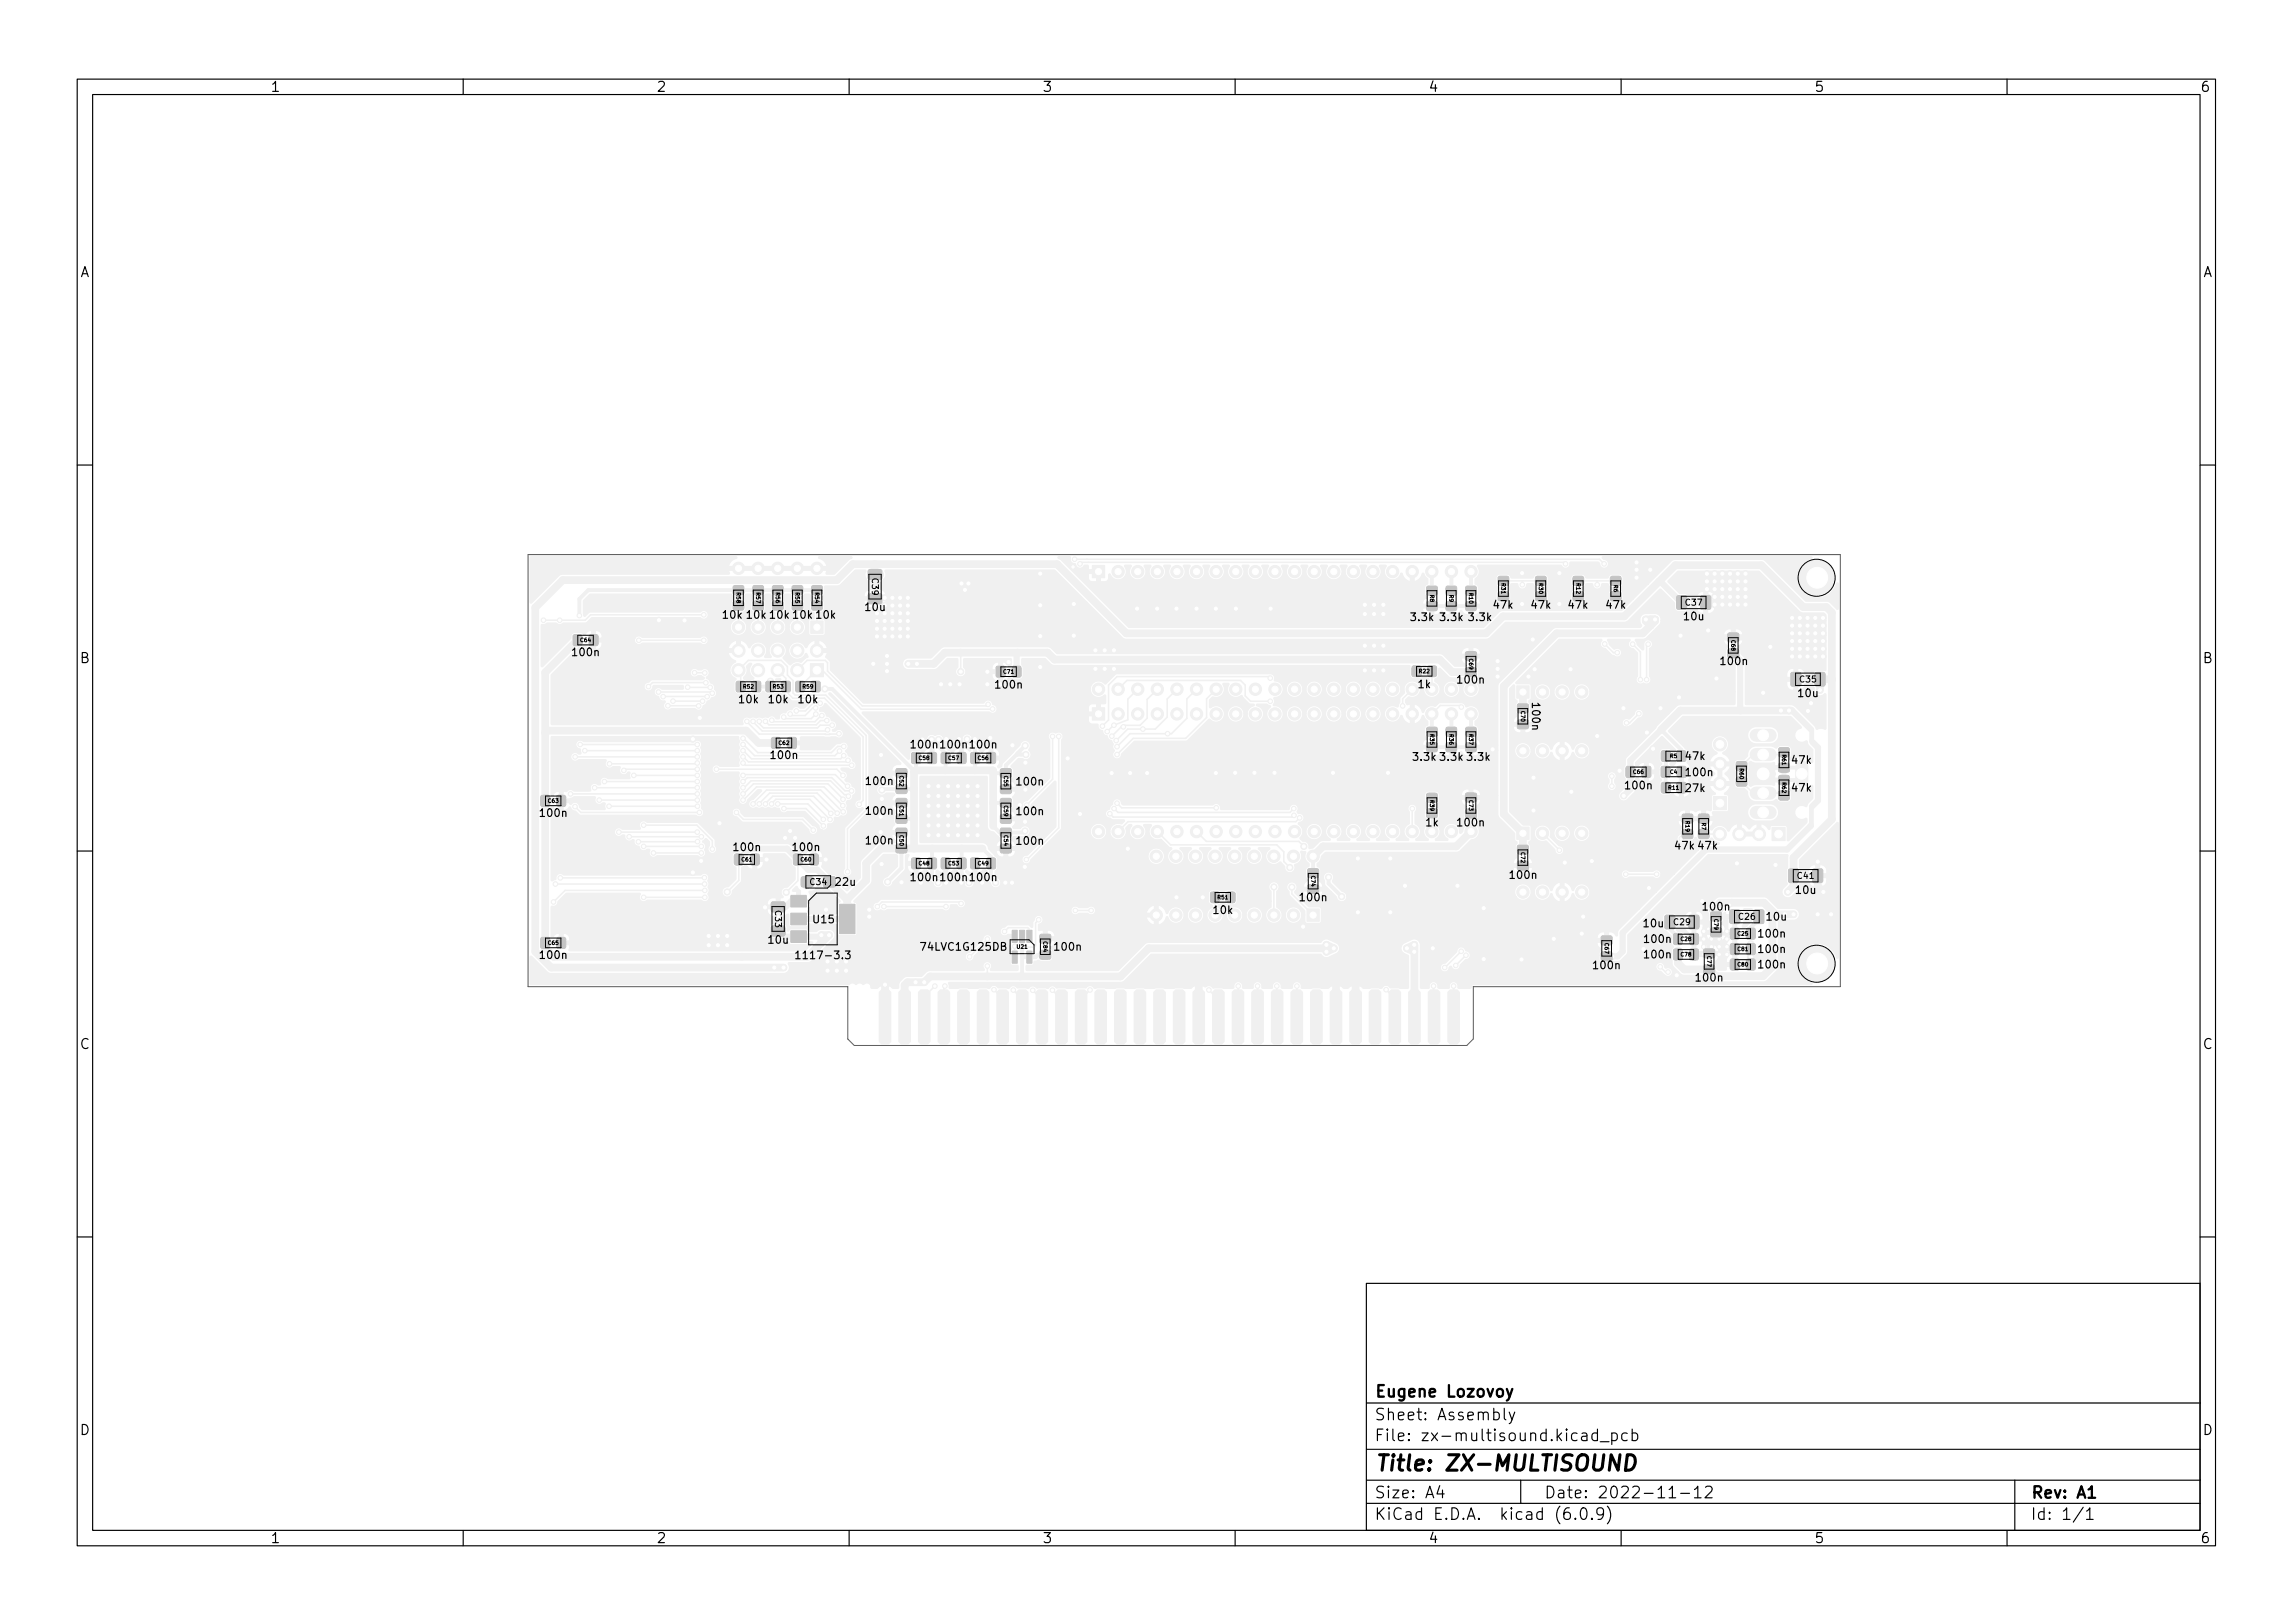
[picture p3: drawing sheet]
<svg xmlns="http://www.w3.org/2000/svg" width="297mm" height="210mm" viewBox="0 0 297 210" stroke-linecap="round" stroke-linejoin="round" font-family="sans-serif">
<defs><g id="words">
<text font-size="2.8" x="178" y="190.6">Title: ZX-MULTISOUND</text>
<g font-size="2.1">
<text x="178" y="184">Sheet: Assembly</text>
<text x="178" y="181">Eugene Lozovoy</text>
<text x="178" y="186.7">File: zx-multisound.kicad_pcb</text>
<text x="178" y="196.9">KiCad E.D.A. kicad (6.0.9)</text>
<text x="178" y="194.1">Size: A4</text>
<text x="200" y="194.1">Date: 2022-11-12</text>
<text x="263" y="194.1">Rev: A1</text>
<text x="263" y="196.9">Id: 1/1</text>
</g>
<g font-size="1.8">
<text x="35" y="11.9">1</text>
<text x="85" y="11.9">2</text>
<text x="135" y="11.9">3</text>
<text x="185" y="11.9">4</text>
<text x="235" y="11.9">5</text>
<text x="285" y="11.9">6</text>
<text x="10.3" y="35.9">A</text>
<text x="285.3" y="35.9">A</text>
<text x="10.3" y="85.9">B</text>
<text x="285.3" y="85.9">B</text>
<text x="10.3" y="135.9">C</text>
<text x="285.3" y="135.9">C</text>
<text x="10.3" y="185.9">D</text>
<text x="285.3" y="185.9">D</text>
<text x="35" y="199.9">1</text>
<text x="85" y="199.9">2</text>
<text x="135" y="199.9">3</text>
<text x="185" y="199.9">4</text>
<text x="235" y="199.9">5</text>
<text x="285" y="199.9">6</text>
</g>
<g font-size="1.4">
<text x="93.7" y="80.1">10k</text>
<text x="96.8" y="80.1">10k 10k 10k 10k</text>
<text x="112.2" y="79.1">10u</text>
<text x="182.8" y="80.4">3.3k</text>
<text x="186.6" y="80.4">3.3k</text>
<text x="190.3" y="80.4">3.3k</text>
<text x="193.5" y="78.8">47k</text>
<text x="198.4" y="78.8">47k</text>
<text x="203.2" y="78.8">47k</text>
<text x="208.1" y="78.8">47k</text>
<text x="218.2" y="80.3">10u</text>
<text x="74.3" y="85">100n</text>
<text x="129.1" y="89.2">100n</text>
<text x="183.7" y="89.1">1k</text>
<text x="188.9" y="88.5">100n</text>
<text x="223" y="86.1">100n</text>
<text x="95.8" y="91.1">10k</text>
<text x="99.6" y="91.1">10k</text>
<text x="103.5" y="91.1">10k</text>
<text x="198.5" y="91.2" transform="rotate(90 198.5 91.2)">100n</text>
<text x="233" y="90.3">10u</text>
<text x="100" y="98.3">100n</text>
<text x="112.3" y="101.7">100n</text>
<text x="118.1" y="96.9">100n 100n 100n</text>
<text x="131.8" y="101.7">100n</text>
<text x="183.1" y="98.5">3.3k 3.3k 3.3k</text>
<text x="218.4" y="98.4">47k</text>
<text x="218.5" y="100.5">100n</text>
<text x="232.2" y="98.9">47k</text>
<text x="70.1" y="105.8">100n</text>
<text x="112.3" y="105.5">100n</text>
<text x="131.8" y="105.6">100n</text>
<text x="184.7" y="107">1k</text>
<text x="188.9" y="107">100n</text>
<text x="210.7" y="102.2">100n</text>
<text x="218.4" y="102.6">27k</text>
<text x="232.2" y="102.5">47k</text>
<text x="95.2" y="110.2">100n</text>
<text x="102.8" y="110.2">100n</text>
<text x="112.3" y="109.4">100n</text>
<text x="131.8" y="109.4">100n</text>
<text x="195.7" y="113.8">100n</text>
<text x="217" y="110">47k 47k</text>
<text x="105.4" y="119.6">U15</text>
<text x="108.3" y="114.7">22u</text>
<text x="118.1" y="114.1">100n 100n 100n</text>
<text x="157.2" y="118.4">10k</text>
<text x="168.5" y="116.7">100n</text>
<text x="220.7" y="117.9">100n</text>
<text x="228.9" y="119.2">10u</text>
<text x="232.7" y="115.8">10u</text>
<text x="70.1" y="124.2">100n</text>
<text x="99.6" y="122.2">10u</text>
<text x="103.9" y="124.2">1117-3.3</text>
<text x="119.5" y="123.1">74LVC1G125DB</text>
<text x="136.7" y="123.1">100n</text>
<text x="206.5" y="125.5">100n</text>
<text x="213" y="120.1">10u</text>
<text x="213.1" y="122.1">100n</text>
<text x="213.1" y="124.1">100n</text>
<text x="227.9" y="121.4">100n</text>
<text x="227.9" y="123.4">100n</text>
<text x="227.9" y="125.4">100n</text>
<text x="219.8" y="127.1">100n</text>
</g>
<g font-size="1.1">
<text x="113" y="75" transform="rotate(90 113 75)">C39</text>
<text x="218.4" y="78.4">C37</text>
<text x="233.2" y="88.4">C35</text>
<text x="232.9" y="113.8">C41</text>
<text x="100.4" y="118" transform="rotate(90 100.4 118)">C33</text>
<text x="105" y="114.6">C34</text>
<text x="216.9" y="119.8">C29</text>
<text x="225.3" y="119.1">C26</text>
</g>
<g font-size=".7">
<text x="95.4" y="76.8" transform="rotate(90 95.4 76.8)">R58</text>
<text x="98" y="76.8" transform="rotate(90 98 76.8)">R57</text>
<text x="100.5" y="76.8" transform="rotate(90 100.5 76.8)">R56</text>
<text x="103" y="76.8" transform="rotate(90 103 76.8)">R55</text>
<text x="105.6" y="76.8" transform="rotate(90 105.6 76.8)">R54</text>
<text x="185.3" y="77.1" transform="rotate(90 185.3 77.1)">R8</text>
<text x="187.8" y="77.1" transform="rotate(90 187.8 77.1)">R9</text>
<text x="190.3" y="76.9" transform="rotate(90 190.3 76.9)">R10</text>
<text x="194.5" y="75.6" transform="rotate(90 194.5 75.6)">R31</text>
<text x="199.4" y="75.6" transform="rotate(90 199.4 75.6)">R30</text>
<text x="204.2" y="75.6" transform="rotate(90 204.2 75.6)">R12</text>
<text x="209.1" y="75.8" transform="rotate(90 209.1 75.8)">R6</text>
<text x="75.2" y="83.2">C64</text>
<text x="224.3" y="83" transform="rotate(90 224.3 83)">C68</text>
<text x="96.3" y="89.2">R52</text>
<text x="100.2" y="89.2">R53</text>
<text x="104" y="89.2">R59</text>
<text x="130" y="87.3">C71</text>
<text x="183.9" y="87.2">R22</text>
<text x="190.3" y="85.4" transform="rotate(90 190.3 85.4)">C69</text>
<text x="185.3" y="95.2" transform="rotate(90 185.3 95.2)">R35</text>
<text x="187.8" y="95.2" transform="rotate(90 187.8 95.2)">R36</text>
<text x="190.3" y="95.2" transform="rotate(90 190.3 95.2)">R37</text>
<text x="197" y="92.2" transform="rotate(90 197 92.2)">C70</text>
<text x="100.9" y="96.5">C62</text>
<text x="116.5" y="100.5" transform="rotate(90 116.5 100.5)">C52</text>
<text x="119.1" y="98.4">C58</text>
<text x="122.9" y="98.4">C57</text>
<text x="126.7" y="98.4">C56</text>
<text x="130.1" y="100.6" transform="rotate(90 130.1 100.6)">C55</text>
<text x="211.6" y="100.2">C66</text>
<text x="216.4" y="98.2">R5</text>
<text x="216.4" y="100.2">C4</text>
<text x="225.4" y="99.6" transform="rotate(90 225.4 99.6)">R60</text>
<text x="230.9" y="97.8" transform="rotate(90 230.9 97.8)">R61</text>
<text x="230.9" y="101.4" transform="rotate(90 230.9 101.4)">R62</text>
<text x="71" y="104">C63</text>
<text x="116.5" y="104.4" transform="rotate(90 116.5 104.4)">C51</text>
<text x="130.1" y="104.4" transform="rotate(90 130.1 104.4)">C59</text>
<text x="185.3" y="103.7" transform="rotate(90 185.3 103.7)">R39</text>
<text x="190.3" y="103.7" transform="rotate(90 190.3 103.7)">C73</text>
<text x="216.2" y="102.3">R11</text>
<text x="218.4" y="106.4" transform="rotate(90 218.4 106.4)">R19</text>
<text x="220.5" y="106.6" transform="rotate(90 220.5 106.6)">R7</text>
<text x="96.1" y="111.6">C61</text>
<text x="103.8" y="111.6">C60</text>
<text x="116.5" y="108.2" transform="rotate(90 116.5 108.2)">C50</text>
<text x="119.1" y="112.1">C48</text>
<text x="122.9" y="112.1">C53</text>
<text x="126.7" y="112.1">C49</text>
<text x="130.1" y="108.2" transform="rotate(90 130.1 108.2)">C54</text>
<text x="169.9" y="113.5" transform="rotate(90 169.9 113.5)">C74</text>
<text x="197" y="110.5" transform="rotate(90 197 110.5)">C72</text>
<text x="157.8" y="116.5">R51</text>
<text x="222.1" y="119.1" transform="rotate(90 222.1 119.1)">C79</text>
<text x="71" y="122.4">C65</text>
<text x="131.8" y="122.9">U21</text>
<text x="135.2" y="122" transform="rotate(90 135.2 122)">C84</text>
<text x="207.9" y="122.2" transform="rotate(90 207.9 122.2)">C67</text>
<text x="217.8" y="121.9">C28</text>
<text x="217.8" y="123.9">C78</text>
<text x="221.2" y="123.9" transform="rotate(90 221.2 123.9)">C77</text>
<text x="225.1" y="121.2">C25</text>
<text x="225.1" y="123.2">C81</text>
<text x="225.1" y="125.2">C80</text>
</g>
</g></defs>
<g fill="#f0f0f0" stroke="#f0f0f0" stroke-width=".13">
<path d="M141.5 91.7h1.6v1.6h-1.6z"/>
<path d="M196.5 88.8h1.6v1.6h-1.6z"/>
<path d="M169.3 117.7h1.6v1.6h-1.6z"/>
<path d="M105 86h1.7v1.7h-1.7z"/>
<path d="M196.5 107.1h1.6v1.6h-1.6z"/>
<path d="M141.5 73.2h1.6v1.6h-1.6z"/>
<path d="M222 103.2h1.7v1.7h-1.7z"/>
<path d="M105 80.4h1.6v1.6h-1.6z"/>
<path d="M187.6 128.5l.3-.3h.9l.3 .3v6.4l-.3 .3h-.9l-.3-.3z"/>
<path d="M185 128.5l.3-.3h.9l.3 .3v6.4l-.3 .3h-.9l-.3-.3z"/>
<path d="M182.5 128.5l.3-.3h.9l.3 .3v6.4l-.3 .3h-.9l-.3-.3z"/>
<path d="M179.9 128.5l.3-.3h.9l.3 .3v6.4l-.3 .3h-.9l-.3-.3z"/>
<path d="M177.4 128.5l.3-.3h.9l.3 .3v6.4l-.3 .3h-.9l-.3-.3z"/>
<path d="M174.9 128.5l.3-.3h.9l.3 .3v6.4l-.3 .3h-.9l-.3-.3z"/>
<path d="M172.3 128.5l.3-.3h.9l.3 .3v6.4l-.3 .3h-.9l-.3-.3z"/>
<path d="M169.8 128.5l.3-.3h.9l.3 .3v6.4l-.3 .3h-.9l-.3-.3z"/>
<path d="M167.2 128.5l.3-.3h.9l.3 .3v6.4l-.3 .3h-.9l-.3-.3z"/>
<path d="M164.7 128.5l.3-.3h.9l.3 .3v6.4l-.3 .3h-.9l-.3-.3z"/>
<path d="M162.2 128.5l.3-.3h.9l.3 .3v6.4l-.3 .3h-.9l-.3-.3z"/>
<path d="M159.6 128.5l.3-.3h.9l.3 .3v6.4l-.3 .3h-.9l-.3-.3z"/>
<path d="M157.1 128.5l.3-.3h.9l.3 .3v6.4l-.3 .3h-.9l-.3-.3z"/>
<path d="M154.5 128.5l.3-.3h.9l.3 .3v6.4l-.3 .3h-.9l-.3-.3z"/>
<path d="M152 128.5l.3-.3h.9l.3 .3v6.4l-.3 .3h-.9l-.3-.3z"/>
<path d="M149.5 128.5l.3-.3h.9l.3 .3v6.4l-.3 .3h-.9l-.3-.3z"/>
<path d="M146.9 128.5l.3-.3h.9l.3 .3v6.4l-.3 .3h-.9l-.3-.3z"/>
<path d="M144.4 128.5l.3-.3h.9l.3 .3v6.4l-.3 .3h-.9l-.3-.3z"/>
<path d="M141.8 128.5l.3-.3h.9l.3 .3v6.4l-.3 .3h-.9l-.3-.3z"/>
<path d="M139.3 128.5l.3-.3h.9l.3 .3v6.4l-.3 .3h-.9l-.3-.3z"/>
<path d="M136.8 128.5l.3-.3h.9l.3 .3v6.4l-.3 .3h-.9l-.3-.3z"/>
<path d="M134.2 128.5l.3-.3h.9l.3 .3v6.4l-.3 .3h-.9l-.3-.3z"/>
<path d="M131.7 128.5l.3-.3h.9l.3 .3v6.4l-.3 .3h-.9l-.3-.3z"/>
<path d="M129.1 128.5l.3-.3h.9l.3 .3v6.4l-.3 .3h-.9l-.3-.3z"/>
<path d="M126.6 128.5l.3-.3h.9l.3 .3v6.4l-.3 .3h-.9l-.3-.3z"/>
<path d="M124.1 128.5l.3-.3h.9l.3 .3v6.4l-.3 .3h-.9l-.3-.3z"/>
<path d="M121.5 128.5l.3-.3h.9l.3 .3v6.4l-.3 .3h-.9l-.3-.3z"/>
<path d="M119 128.5l.3-.3h.9l.3 .3v6.4l-.3 .3h-.9l-.3-.3z"/>
<path d="M116.4 128.5l.3-.3h.9l.3 .3v6.4l-.3 .3h-.9l-.3-.3z"/>
<path d="M113.9 128.5l.3-.3h.9l.3 .3v6.4l-.3 .3h-.9l-.3-.3z"/>
<path d="M229.6 107.2h1.7v1.7h-1.7z"/>
<path d="M189.9 84.5l.2-.1 1.1 .1 .1 .2-.1 .8-.2 .1-1.1-.1-.1-.2z"/>
<path d="M189.9 86.6l.2-.1 1.1 .1 .1 .1-.1 .9-.2 .1-1.1-.1-.1-.2z"/>
<path d="M196.6 93.3l.2-.1 1.1 .1 .1 .2-.1 .9h-.1h-1.2v-.2z"/>
<path d="M196.6 91.2h.2h1.1l.1 .2-.1 .9h-.1h-1.2v-.2z"/>
<path d="M156.9 115.6l.2-.1 .8 .1 .1 .2-.1 1.1h-.1h-.9l-.1-.2z"/>
<path d="M158.9 115.6l.2-.1 .8 .1 .1 .2-.1 1.1h-.1h-.9l-.1-.2z"/>
<path d="M187.4 96.3l.2-.1 1 .1 .1 .1-.1 .9-.1 .1-1.1-.1-.1-.2z"/>
<path d="M187.4 94.3l.2-.1 1 .1 .1 .1-.1 .9-.1 .1-1.1-.1-.1-.2z"/>
<path d="M72.2 103.1l.2-.1 .8 .1 .1 .2-.1 1.1-.2 .1-.8-.1-.1-.2z"/>
<path d="M70.1 103.1l.2-.1 .8 .1 .1 .2-.1 1.1-.1 .1-.9-.1-.1-.2z"/>
<path d="M212.8 99.3h.1h.9l.1 .2-.1 1.2h-.2h-.8l-.1-.2z"/>
<path d="M210.7 99.3h.2h.8l.1 .2-.1 1.2h-.2h-.8l-.1-.2z"/>
<path d="M76.4 82.3l.2-.1 .8 .1 .1 .1-.1 1.2h-.2h-.8l-.1-.2z"/>
<path d="M74.3 82.3l.2-.1 .8 .1 .1 .1-.1 1.2h-.1h-.9l-.1-.2z"/>
<path d="M223.9 82.1l.2-.1 1.1 .1 .1 .1-.1 .9-.2 .1-1.1-.1-.1-.2z"/>
<path d="M223.9 84.1h.2h1.1l.1 .2-.1 .9h-.2h-1.1l-.1-.2z"/>
<path d="M189.9 102.8l.2-.1 1.1 .1 .1 .2-.1 .8-.2 .1-1.1-.1-.1-.2z"/>
<path d="M189.9 104.9l.2-.1 1.1 .1 .1 .1-.1 .9-.2 .1-1.1-.1-.1-.2z"/>
<path d="M196.6 111.6l.2-.1 1.1 .1 .1 .2-.1 .9h-.1h-1.2v-.2z"/>
<path d="M196.6 109.5h.2h1.1l.1 .2-.1 .9h-.1h-1.2v-.2z"/>
<path d="M169.5 114.7l.1-.1 1.2 .1v.1v.9l-.2 .1-1.1-.1-.1-.2z"/>
<path d="M169.5 112.6l.1-.1 1.2 .1v.2v.8l-.2 .1-1.1-.1-.1-.2z"/>
<path d="M207.5 121.3l.2-.1 1.1 .1 .1 .2-.1 .8-.2 .1-1.1-.1-.1-.1z"/>
<path d="M207.5 123.4l.2-.1 1.1 .1 .1 .2-.1 .8-.2 .1-1.1-.1-.1-.2z"/>
<path d="M203.8 74.7l.2-.1 1.1 .1 .1 .2-.1 .9h-.2h-1.1v-.2z"/>
<path d="M203.8 76.7l.2-.1 1.1 .1 .1 .2-.1 .9h-.2h-1.1v-.2z"/>
<path d="M215.3 97.3l.2-.1 .8 .1 .1 .2-.1 1.1h-.1h-.9l-.1-.2z"/>
<path d="M217.3 97.3l.2-.1 .8 .1 .1 .2-.1 1.1h-.1h-.9l-.1-.2z"/>
<path d="M208.7 74.7l.2-.1 1 .1 .1 .2-.1 .9h-.1h-1.1l-.1-.2z"/>
<path d="M208.7 76.7l.2-.1 1 .1 .1 .2-.1 .9h-.1h-1.1l-.1-.2z"/>
<path d="M194.1 74.7l.2-.1 1.1 .1 .1 .2-.1 .9h-.2h-1.1v-.2z"/>
<path d="M194.1 76.7l.2-.1 1.1 .1 .1 .2-.1 .9h-.2h-1.1v-.2z"/>
<path d="M199 74.7l.2-.1 1 .1 .1 .2-.1 .9h-.1h-1.1l-.1-.2z"/>
<path d="M199 76.7l.2-.1 1 .1 .1 .2-.1 .9h-.1h-1.1l-.1-.2z"/>
<path d="M189.9 78l.2-.1 1.1 .1 .1 .2-.1 .8-.2 .1-1.1-.1v-.1z"/>
<path d="M189.9 76l.2-.1 1.1 .1 .1 .2-.1 .8-.2 .1-1.1-.1v-.1z"/>
<path d="M127.9 111.2l.2-.1 .8 .1 .1 .2-.1 1.1-.2 .1-.8-.1-.1-.2z"/>
<path d="M125.8 111.2l.2-.1 .8 .1 .1 .2-.1 1.1-.1 .1-.9-.1-.1-.2z"/>
<path d="M116.1 105.6l.2-.1 1.1 .1 .1 .1-.1 .9-.1 .1-1.2-.1v-.2z"/>
<path d="M116.1 103.5l.2-.1 1.1 .1 .1 .2-.1 .8-.1 .1-1.2-.1v-.2z"/>
<path d="M116.1 101.7l.2-.1 1.1 .1 .1 .2-.1 .8-.1 .1-1.2-.1v-.1z"/>
<path d="M116.1 99.6h.2h1.1l.1 .2-.1 .9h-.1h-1.2v-.2z"/>
<path d="M124.1 111.2l.1-.1 .9 .1 .1 .2-.1 1.1-.2 .1-.8-.1-.1-.2z"/>
<path d="M122 111.2l.2-.1 .8 .1 .1 .2-.1 1.1-.2 .1-.8-.1-.1-.2z"/>
<path d="M129.7 107.3h.1h1.2v.2v.9h-.2h-1.1l-.1-.2z"/>
<path d="M129.7 109.4l.1-.1 1.2 .1v.2v.8l-.2 .1-1.1-.1-.1-.1z"/>
<path d="M125.8 97.5h.2h.8l.1 .2-.1 1.2h-.1h-.9l-.1-.2z"/>
<path d="M127.9 97.5h.2h.8l.1 .2-.1 1.2h-.2h-.8l-.1-.2z"/>
<path d="M122 97.5h.2h.8l.1 .2-.1 1.2h-.2h-.8l-.1-.2z"/>
<path d="M124.1 97.5h.1h.9l.1 .2-.1 1.2h-.2h-.8l-.1-.2z"/>
<path d="M118.2 97.5h.1h.9l.1 .2-.1 1.2h-.2h-.8l-.1-.2z"/>
<path d="M120.2 97.5h.2h.9v.2v1.2h-.2h-.9v-.2z"/>
<path d="M129.7 103.5l.1-.1 1.2 .1v.2v.8l-.2 .1-1.1-.1-.1-.2z"/>
<path d="M129.7 105.6l.1-.1 1.2 .1v.1v.9l-.2 .1-1.1-.1-.1-.2z"/>
<path d="M217.3 99.3h.2h.9v.2v1.2h-.2h-.9v-.2z"/>
<path d="M215.3 99.3h.1h.9l.1 .2-.1 1.2h-.2h-.8l-.1-.2z"/>
<path d="M184.9 78l.2-.1 1 .1 .1 .2-.1 .8-.1 .1-1.1-.1-.1-.1z"/>
<path d="M184.9 76l.2-.1 1 .1 .1 .2-.1 .8-.1 .1-1.1-.1-.1-.1z"/>
<path d="M184.9 96.3l.2-.1 1 .1 .1 .1-.1 .9-.1 .1-1.1-.1-.1-.2z"/>
<path d="M184.9 94.3l.2-.1 1 .1 .1 .1-.1 .9-.1 .1-1.1-.1-.1-.2z"/>
<path d="M189.9 96.3l.2-.1 1.1 .1 .1 .1-.1 .9-.2 .1-1.1-.1v-.2z"/>
<path d="M189.9 94.3l.2-.1 1.1 .1 .1 .1-.1 .9-.2 .1-1.1-.1v-.2z"/>
<path d="M101.3 88.3l.2-.1 .8 .1 .1 .2-.1 1.1h-.1h-.9l-.1-.2z"/>
<path d="M99.3 88.3l.2-.1 .8 .1 .1 .2-.1 1.1h-.1h-.9l-.1-.2z"/>
<path d="M103.1 88.3l.2-.1 .9 .1 .1 .2-.1 1.1h-.2h-.9v-.2z"/>
<path d="M105.1 88.3l.2-.1 .9 .1 .1 .2-.1 1.1h-.2h-.9v-.2z"/>
<path d="M215.3 101.4l.2-.1 .8 .1 .1 .2-.1 1.1h-.1h-.9l-.1-.2z"/>
<path d="M217.3 101.4l.2-.1 .8 .1 .1 .2-.1 1.1h-.1h-.9l-.1-.2z"/>
<path d="M226.3 120.3l.2-.1 .8 .1 .1 .2-.1 1.1-.2 .1-.8-.1-.1-.2z"/>
<path d="M224.2 120.3l.2-.1 .8 .1 .1 .2-.1 1.1-.1 .1-.9-.1-.1-.2z"/>
<path d="M220.8 125.1l.1-.1 1.2 .1v.1v.9l-.2 .1-1.1-.1-.1-.2z"/>
<path d="M220.8 123l.1-.1 1.2 .1v.2v.8l-.2 .1-1.1-.1-.1-.2z"/>
<path d="M221.7 118.2l.1-.1 1.2 .1v.2v.8l-.2 .1-1.1-.1-.1-.2z"/>
<path d="M221.7 120.3l.1-.1 1.2 .1v.1v.9l-.2 .1-1.1-.1-.1-.2z"/>
<path d="M226.3 122.3l.2-.1 .8 .1 .1 .2-.1 1.1-.2 .1-.8-.1-.1-.2z"/>
<path d="M224.2 122.3l.2-.1 .8 .1 .1 .2-.1 1.1-.1 .1-.9-.1-.1-.2z"/>
<path d="M226.3 124.3l.2-.1 .8 .1 .1 .2-.1 1.1-.2 .1-.8-.1-.1-.2z"/>
<path d="M224.2 124.3l.2-.1 .8 .1 .1 .2-.1 1.1-.1 .1-.9-.1-.1-.2z"/>
<path d="M227.3 117.9l.1-.1 1 .1 .1 .2-.1 1.5h-.1h-1l-.1-.2z"/>
<path d="M224.1 117.9l.2-.1 1 .1 .1 .2-.1 1.5h-.2h-1v-.2z"/>
<path d="M216.9 121l.1-.1 .9 .1 .1 .2-.1 1.1-.2 .1-.8-.1-.1-.2z"/>
<path d="M218.9 121l.2-.1 .9 .1v.2v1.1l-.2 .1-.9-.1v-.2z"/>
<path d="M215.7 118.6l.2-.1 1 .1 .1 .2-.1 1.5h-.2h-1v-.2z"/>
<path d="M218.9 118.6l.1-.1 1 .1 .1 .2-.1 1.5h-.1h-1l-.1-.2z"/>
<path d="M185 86.3h.2h.8l.1 .2-.1 1.1-.1 .1-.9-.1-.1-.2z"/>
<path d="M183 86.3h.2h.8l.1 .2-.1 1.1-.1 .1-.9-.1-.1-.2z"/>
<path d="M102.1 95.6l.2-.1 .8 .1 .1 .2-.1 1.1-.2 .1-.8-.1-.1-.2z"/>
<path d="M100 95.6l.2-.1 .8 .1 .1 .2-.1 1.1-.1 .1-.9-.1-.1-.2z"/>
<path d="M184.9 104.8l.2-.1 1 .1 .1 .2-.1 .9h-.1h-1.1l-.1-.2z"/>
<path d="M184.9 102.8l.2-.1 1 .1 .1 .2-.1 .9h-.1h-1.1l-.1-.2z"/>
<path d="M105.2 75.9l.2-.1 1.1 .1v.2v.9h-.2h-1.1l-.1-.2z"/>
<path d="M105.2 77.9l.2-.1 1.1 .1v.2v.9h-.2h-1.1l-.1-.2z"/>
<path d="M102.7 75.9l.1-.1 1.1 .1 .1 .2-.1 .9h-.2h-1l-.1-.2z"/>
<path d="M102.7 77.9l.1-.1 1.1 .1 .1 .2-.1 .9h-.2h-1l-.1-.2z"/>
<path d="M100.1 75.9l.2-.1 1.1 .1 .1 .2-.1 .9h-.2h-1.1v-.2z"/>
<path d="M100.1 77.9l.2-.1 1.1 .1 .1 .2-.1 .9h-.2h-1.1v-.2z"/>
<path d="M187.4 78l.2-.1 1 .1 .1 .2-.1 .8-.1 .1-1.1-.1-.1-.1z"/>
<path d="M187.4 76l.2-.1 1 .1 .1 .2-.1 .8-.1 .1-1.1-.1-.1-.1z"/>
<path d="M120.2 111.2l.2-.1 .9 .1v.2v1.1l-.2 .1-.9-.1v-.2z"/>
<path d="M118.2 111.2l.1-.1 .9 .1 .1 .2-.1 1.1-.2 .1-.8-.1-.1-.2z"/>
<path d="M102.5 116h2v1.5h-2z"/>
<path d="M102.5 118.3h2v1.5h-2z"/>
<path d="M108.8 117.1h2v3.8h-2z"/>
<path d="M102.5 120.6h2v1.5h-2z"/>
<path d="M95.4 88.3l.2-.1 .9 .1 .1 .2-.1 1.1h-.2h-.9v-.2z"/>
<path d="M97.4 88.3l.2-.1 .9 .1 .1 .2-.1 1.1h-.2h-.9v-.2z"/>
<path d="M116.1 109.4l.2-.1 1.1 .1 .1 .2-.1 .8-.1 .1-1.2-.1v-.1z"/>
<path d="M116.1 107.3h.2h1.1l.1 .2-.1 .9h-.1h-1.2v-.2z"/>
<path d="M216.9 123l.1-.1 .9 .1 .1 .2-.1 1.1-.2 .1-.8-.1-.1-.2z"/>
<path d="M218.9 123l.2-.1 .9 .1v.2v1.1l-.2 .1-.9-.1v-.2z"/>
<path d="M129.7 99.6h.1h1.2v.2v.9h-.2h-1.1l-.1-.2z"/>
<path d="M129.7 101.7l.1-.1 1.2 .1v.2v.9h-.2h-1.1l-.1-.2z"/>
<path d="M231.8 112.6l.1-.1 1 .1 .1 .2-.1 1.5h-.1h-1l-.1-.2z"/>
<path d="M234.9 112.6l.2-.1 1 .1v.2v1.5h-.2h-1l-.1-.2z"/>
<path d="M235.2 87.2l.2-.1 1 .1v.1v1.3v.2l-.2 .1-1-.1-.1-.2z"/>
<path d="M232.1 87.2l.1-.1 1 .1 .1 .1-.1 1.5-.1 .1-1-.1-.1-.2z"/>
<path d="M225 100.7l.2-.1 1 .1 .1 .2-.1 .9h-.1h-1.1l-.1-.2z"/>
<path d="M225 98.7l.2-.1 1 .1 .1 .2-.1 .9h-.1h-1.1l-.1-.2z"/>
<path d="M112.5 73.8h.2h1.5l.1 .2-.1 1-.2 .1-1.5-.1v-.2z"/>
<path d="M112.5 77l.2-.1 1.5 .1 .1 .1-.1 1.1h-.2h-1.5v-.2z"/>
<path d="M230.5 100.5l.2-.1 1 .1 .1 .2-.1 .9h-.1h-1.1l-.1-.2z"/>
<path d="M230.5 102.5l.2-.1 1 .1 .1 .2-.1 .9h-.1h-1.1l-.1-.2z"/>
<path d="M230.5 98.9l.2-.1 1 .1 .1 .2-.1 .9h-.1h-1.1l-.1-.2z"/>
<path d="M230.5 96.9l.2-.1 1 .1 .1 .2-.1 .9h-.1h-1.1l-.1-.2z"/>
<path d="M104.9 110.7l.2-.1 .9 .1v.2v1.1l-.2 .1-.9-.1v-.2z"/>
<path d="M102.9 110.7l.1-.1 .9 .1 .1 .2-.1 1.1-.2 .1-.8-.1-.1-.2z"/>
<path d="M218 107.5l.2-.1 1 .1 .1 .2-.1 .9h-.1h-1.1l-.1-.2z"/>
<path d="M218 105.5l.2-.1 1 .1 .1 .2-.1 .9h-.1h-1.1l-.1-.2z"/>
<path d="M97.3 110.7l.1-.1 .9 .1 .1 .2-.1 1.1-.2 .1-.8-.1-.1-.2z"/>
<path d="M95.2 110.7l.2-.1 .8 .1 .1 .2-.1 1.1-.2 .1-.8-.1-.1-.2z"/>
<path d="M95 75.9l.2-.1 1.1 .1 .1 .2-.1 .9h-.2h-1.1v-.2z"/>
<path d="M95 77.9l.2-.1 1.1 .1 .1 .2-.1 .9h-.2h-1.1v-.2z"/>
<path d="M72.2 121.5l.2-.1 .8 .1 .1 .2-.1 1.1-.2 .1-.8-.1-.1-.2z"/>
<path d="M70.1 121.5l.2-.1 .8 .1 .1 .2-.1 1.1-.1 .1-.9-.1-.1-.2z"/>
<path d="M134.8 121.1l.1-.1 1.2 .1v.2v.8l-.2 .1-1.1-.1-.1-.2z"/>
<path d="M134.8 123.2l.1-.1 1.2 .1v.1v.9l-.2 .1-1.1-.1-.1-.2z"/>
<path d="M217.3 77.2l.1-.1 1 .1 .1 .2-.1 1.5h-.1h-1l-.1-.2z"/>
<path d="M220.4 77.2l.2-.1 1 .1v.2v1.5h-.2h-1l-.1-.2z"/>
<path d="M220.1 107.5l.2-.1 1 .1 .1 .2-.1 .9h-.1h-1.1l-.1-.2z"/>
<path d="M220.1 105.5l.2-.1 1 .1 .1 .2-.1 .9h-.1h-1.1l-.1-.2z"/>
<path d="M100 120l.2-.1 1.4 .1 .1 .2-.1 1-.1 .1-1.5-.1-.1-.2z"/>
<path d="M100 116.9l.2-.1 1.4 .1 .1 .2-.1 1h-.1h-1.5l-.1-.2z"/>
<path d="M106.7 113.6h.2h1.3v.2v1l-.2 .1-1.3-.1v-.1z"/>
<path d="M103.9 113.6h.1h1.3l.1 .2-.1 1-.2 .1-1.2-.1-.1-.1z"/>
<path d="M129.1 86.4l.2-.1 .8 .1 .1 .1-.1 1.2h-.1h-.9l-.1-.2z"/>
<path d="M131.2 86.4l.2-.1 .8 .1 .1 .1-.1 1.2h-.2h-.8l-.1-.2z"/>
<path d="M133 120.5h.7v1.6h-.7z"/>
<path d="M132.1 120.5h.6v1.6h-.6z"/>
<path d="M131.1 120.5h.7v1.6h-.7z"/>
<path d="M131.1 123.2h.7v1.6h-.7z"/>
<path d="M133 123.2h.7v1.6h-.7z"/>
<path d="M97.6 75.9l.2-.1 1 .1 .1 .2-.1 .9h-.1h-1.1l-.1-.2z"/>
<path d="M97.6 77.9l.2-.1 1 .1 .1 .2-.1 .9h-.1h-1.1l-.1-.2z"/>
<path d="M70.1 80.9h.4l.4-.2h1.1a.66 .66 0 0 0 1 0h2.9l.8-.7h14a.57 .57 0 0 0 .8 .1 .57 .57 0 0 0 .1-.8l-.4-.2-.5 .2h-14.2l-.7 .6-.2-.1v-.3v-1.6l.9-.9h18.1l.6 .3h1l.5-.3h.5l.5 .3h1.1l.4-.3h.5l.6 .3h1l.5-.3h.5l.4 .3h1.1l.2-.1 .2-.2h.6l.5 .3h1.1l.2-.1 .2-.3v-1h1.7l.3-.1 2-2 1.4 .1-.1 .7 .2 .5 .2 .2h1.7a1.16 1.16 0 0 0 .4-1.4l.1-.1h21.9l3.5 3.5h-25.3l-.1-.3-.1-.3-.3-.2-.3-.1h-.4v.9h-.5v-.9h-.4a.77 .77 0 0 0-.8 .9h28.2l.7 .7h-26l-.1-.2h-1.1v.9h-.5v-.9h-1.2a.77 .77 0 0 0 .8 .9h1.6l.3-.3 .2-.4h26l2.4 2.4h-36.3l-.2-.2h-.4l-.1-.1v-.7l.4-.2 .2-.3-.1-1-.3-.3h-1.1l-.3 .1-.1 .3v.8l.1 .4 .5 .2v.7l-.7 .2v.9h-.5a1.3 1.3 0 0 0-.7-1l.1-.8 .4-.2 .1-.3v-1l-.3-.3-1.3 .1-.3 .3v.9l.2 .3 .4 .2v.8l-.5 .5-.2 .5h-.4v-.1a1.29 1.29 0 0 0-.7-.9v-.8l.5-.2 .1-.3-.1-1-.3-.3-1.2 .1-.3 .3v.9l.1 .3 .5 .2v.8l-.5 .5-.2 .5h-.4v-.1a1.29 1.29 0 0 0-.7-.9v-.8l.4-.2 .2-.3-.1-1-.3-.3-1.3 .1-.2 .3v.9l.1 .3 .4 .2 .1 .8-.6 .5-.2 .5h-.4v-.1a1.29 1.29 0 0 0-.7-.9v-.8l.5-.2 .1-.3v-.9l-.1-.3-.3-.1h-1l-.3 .1-.2 .3v.8l.2 .4 .4 .2v.8a1.07 1.07 0 0 0-.3 1.9 1.07 1.07 0 0 0 1.7-.9h.4l.1 .3a1.06 1.06 0 0 0 1.2 .8 1.06 1.06 0 0 0 .9-1.1h.4v.3a1.06 1.06 0 0 0 1.2 .8 1.06 1.06 0 0 0 .9-1.1h.4l.1 .3a1.06 1.06 0 0 0 1.1 .8 1.06 1.06 0 0 0 .9-1.1h.5v.9l.1 .2h1.8l.2-.2v-1.7h36.3l2.2 2.2 .5 .2h46.7l.4-.2 2.1-2h15.5l.4-.2 4-4.1h.2l1.7 1.8v.7l.2 .3 .3 .1h1l.2-.1 .2-.4 .5-.2 .2-.5-.1-.3-.3-.2-.3-.1-.3-.4-1-.1-1.4-1.5v-.2l1.3-1.2h10.4l3.9 3.8h-9.6v-.4a.77 .77 0 0 0-.9-.8v1.2h-.5v-1.2a.77 .77 0 0 0-.9 .8v.4h11.9l.9 .9h-10.5v-.4h-.9v1.1h-.5v-1.1h-.9v.5a.77 .77 0 0 0 .9 .7h.5a.77 .77 0 0 0 .9-.8h10.5l.5 .5 .4 .2h2.8l.2 .3v.7h-21.3l-.1-.5-.4-.3-.3-.1h-1.3l-.4 .1-.2 .4-.1 .5 .3 .6-.3 .2h-10.8l-.5 .2-1.4 1.4h-108a.59 .59 0 0 0-.4-.5 .59 .59 0 0 0-.6 .2h-7.5l-.4-.2-.3 .1-.2 .2h-4.3v-.3a.72 .72 0 0 0-.9-.7v1h5.2l-.1 .4 .3 .3h-4.5v-.2h-.8l-.1 1a.75 .75 0 0 0 .9-.8l4.8 .1 .4-.2h7.5a.6 .6 0 0 0 1-.2v-.2h108l-1.8 1.8h-6.1a.76 .76 0 0 0-.7-.8h-.3v.8h-.5v-.8h-.3a.72 .72 0 0 0-.7 .8h8.6l-.6 .7h-5.5v-.2h-2.5a.78 .78 0 0 0 .6 .9v.1l-.1 .1h-1.3l-1.5-1.5-.5-.1h-49.5l-.8-.8-.5-.1h-13.4l-.4 .2h-14.7l-.1-.2a1.26 1.26 0 0 0-1-.8v1h15.8l-1.3 1.2h-3a.76 .76 0 0 0-.7 .8 .76 .76 0 0 0 .7 .8l3.6-.1 1.6-1.4h1.2l.1 .1v1a.68 .68 0 0 0-.3 .9 .68 .68 0 0 0 1 .2 .68 .68 0 0 0 .1-.9l-.1-.2v-1l.1-.1h6l.1 .1v.7l-.1 .2a.14 .14 0 0 1-.2 .1 .14 .14 0 0 1-.1-.2l-.3-.3-.4-.1v.9h-.5v-.9a.75 .75 0 0 0-.9 .7v.3l1.4-.1v1.5h-.5v-.9h-.9v.2a.75 .75 0 0 0 .9 .7h.9l.5-.5 .5 .3h.8l.3-.2 .1-.3v-1.1l-.2-.3v-.7l.2-.1h2.9l.7 .7 .5 .2h45.9l.2 .1v1.2l.1 .3 .3 .1h.9l.2-.1 .2-.3v-1a.17 .17 0 0 1 .1-.3 .17 .17 0 0 1 .1 .3l.1 1 .1 .3 .3 .2a.32 .32 0 0 1-.2 .4l-.3 .3-.2 .6h-.4a1.06 1.06 0 0 0-1.1-1.1 1.06 1.06 0 0 0-1 1.1l-.4-.1a1.06 1.06 0 0 0-1.1-1 1.06 1.06 0 0 0-1.1 1.1l-.4-.1a1.06 1.06 0 0 0-1.1-1 1.06 1.06 0 0 0-1 1.1l-.4-.1a1.06 1.06 0 0 0-1.1-1 1.06 1.06 0 0 0-1 1.1l-.5-.1a1.06 1.06 0 0 0-1-1 1.06 1.06 0 0 0-1.1 1.1l-.4-.1a1.06 1.06 0 0 0-1.1-1 1.06 1.06 0 0 0-1 1.1l-.4-.1a1.06 1.06 0 0 0-1.6-.8 1.06 1.06 0 0 0 0 1.8 1.06 1.06 0 0 0 1.6-.9h.4a1.06 1.06 0 0 0 1.1 1 1.06 1.06 0 0 0 1-1h.4a1.06 1.06 0 0 0 1.1 1 1.06 1.06 0 0 0 1-1h.5a1.06 1.06 0 0 0 1 1 1.06 1.06 0 0 0 1.1-1h.4a1.06 1.06 0 0 0 1.1 1 1.06 1.06 0 0 0 1-1h.4a1.06 1.06 0 0 0 1.1 1 1.06 1.06 0 0 0 1.1-1h.4l.1 .4-.6 .7-.1 .6-.2 .6a1.45 1.45 0 0 0-1.3 0l-.3 .3-.2 .6h-.4a1.06 1.06 0 0 0-1-1.1 1.06 1.06 0 0 0-1.1 1.1h-.4a1.06 1.06 0 0 0-1.1-1.1 1.06 1.06 0 0 0-1 1.1h-.5a1.06 1.06 0 0 0-1-1.1 1.06 1.06 0 0 0-1.1 1.1h-.4a1.06 1.06 0 0 0-1.1-1.1 1.06 1.06 0 0 0-1 1.1h-.4a1.06 1.06 0 0 0-1.1-1.1 1.06 1.06 0 0 0-1.1 1.1h-.4a1.1 1.1 0 0 0-1.2-1.1l-.1-.1 .2-.5-.1-.2a.14 .14 0 0 1 0-.2 .14 .14 0 0 1 .2-.1 1.08 1.08 0 0 0 1-1.1 1.08 1.08 0 0 0-1.1-1 .66 .66 0 0 0-.5-.9h-19.9l-.3 .1-1.1 1.2h-.2l-.1-.1a1.07 1.07 0 0 0-1.5 .1 1.07 1.07 0 0 0 .1 1.5 1.07 1.07 0 0 0 1.5-.1l.1 .1v1l-.6 .1v1h-.6v-1h-.7l-.3 .4v.6h1.6l-.1 .5-1.5 .1v.6l.1 .3 .3 .1h.7l.2 .1a.58 .58 0 0 0 .5 .7l.2 .6 .5 .2h-5.8a.59 .59 0 0 0-.3-.5 .59 .59 0 0 0-.7 .1l-.1-.1a.56 .56 0 0 0-.7 .2 .56 .56 0 0 0 .1 .7v5l-2.9 2.9-.4 .1a.55 .55 0 0 0-.2 .8l.4 .2h.2l.3-.1 .2-.5 3-3h.2v5.9l-3.2 3.2h-2.1v-.1h-.9v.8h-.6v-.8h-.9a.73 .73 0 0 0 .7 .8h1.3l.3-.3 .1-.4h2.1l-.5 .5a.57 .57 0 0 0-.7 .3 .57 .57 0 0 0 .4 .7 .57 .57 0 0 0 .7-.4l4-4.1v-11.4l.2-.5h5.8l.1 .4 .4 .2 .1 .2a.37 .37 0 0 1 0 .5l.3 .6a.59 .59 0 0 0-.1 .8 .56 .56 0 0 0 .6 .2 .56 .56 0 0 0 .4-.5l1.7-1.8h6.8l2.9-2.8a1.07 1.07 0 0 0 1.5 .1 1.07 1.07 0 0 0 .1-1.5 1.07 1.07 0 0 0-1.5-.1l-.1-.1v-.9l.4-.4a1.07 1.07 0 0 0 1.2-.3 1.07 1.07 0 0 0 .1-1.3l.1-.2h.6l.1 .1v.1a1.07 1.07 0 0 0 .2 1.4 1.07 1.07 0 0 0 1.4 0l1 1 .7 .2v.1l-.5 .2-.3 .3-.1 .6h-.5a1.06 1.06 0 0 0-1.5-.9 1.06 1.06 0 0 0-.1 1.7 1.06 1.06 0 0 0 1.6-.6v-.2h.5a1.07 1.07 0 0 0 1 1 1.07 1.07 0 0 0 1.1-.9 1.07 1.07 0 0 0-.9-1.2l-.1-.1 .2-.1h1.2l.5 .3a1.36 1.36 0 0 0-.4 1.4 1.06 1.06 0 0 0 1.2 .6 1.06 1.06 0 0 0 .8-1h.4a1.06 1.06 0 0 0 1.1 1 1.06 1.06 0 0 0 1.1-1h.4a1.06 1.06 0 0 0 1 1 1.06 1.06 0 0 0 1.1-1h.4a1.06 1.06 0 0 0 1.1 1 1.06 1.06 0 0 0 1-1h.5a1.06 1.06 0 0 0 1 1 1.06 1.06 0 0 0 1.1-1h.4a1.06 1.06 0 0 0 1.1 1 1.06 1.06 0 0 0 1-1h.4a1.09 1.09 0 0 0 1 1 1.09 1.09 0 0 0 1.2-.8h.1a1.3 1.3 0 0 0 1.1 1.1v-2.6l-.2 .1a.28 .28 0 0 1-.4-.3v-.4l.5-.3a1.06 1.06 0 0 0 1.4-1h.4a1.07 1.07 0 0 0 1.7 .9 1.07 1.07 0 0 0-.2-1.9v-.4l.3-.1 .1-.3 .1-.8 .1-.1 1.3 1.2 2 .1v.6l-.2 .4-.1 .4-.4-.1a1.06 1.06 0 0 0-1.6-.8 1.06 1.06 0 0 0 0 1.8 1.06 1.06 0 0 0 1.6-.9h.4a1.07 1.07 0 0 0 1.5 .9 1.07 1.07 0 0 0 .3-1.7v-.7l.2-.3v-.8l-.2-.4a.14 .14 0 0 1-.1-.2 .14 .14 0 0 1 .2-.1l.2-.2 .2-.4h5.5l-3.1 3-.1 .3-.1 7.8h-2.2l-.1-.4-.4-.4 .2-.4v-.9l-.1-.3-.3-.2v-.4l.1-.1a1.08 1.08 0 0 0 .2-1.5 1.08 1.08 0 0 0-1.5-.3l-.3-.5-.5-.1h-2.6l-.6 .5-.4-.1a1.05 1.05 0 0 0-1 .8l-.2 .1-.4-.7-.3-.2-.4-.2v2.6a1.38 1.38 0 0 0 1.1-1.1h.1l.2 .4 .4 .4v.4l-.3 .2-.1 .2v1.1a.23 .23 0 0 1 .1 .4l-.3 .3-.1 .4 1.4 .1 .1 1.3h-.6v-.8h-.9a.75 .75 0 0 0 .7 .8h1.1l.3-.1 .4-.4 .4 .4 .5 .1v-1.2l.2-.2 .3 .1 .1 .1v1.2l.5-.1 .3-.3a.14 .14 0 0 1 .2-.2 .13 .13 0 0 1 .1 .2l.4 .3 .5 .1v-1.2l.1-.2h3.6v.7h-2.2l-.1-.1h-.9v.8h.4l.3-.1 .2-.3 .1-.3h2.2v5.8h-2.2a.76 .76 0 0 0-.7-.8h-.3v.8h-.5v-.8h-.3a.72 .72 0 0 0-.7 .9l4.7-.1v.7h-2.2v-.1h-2.5v.1h-2.8v-.8l-.2-.3-.2-.1h-1.1l-.3 .1-.1 .3v.9l.1 .3 .2 .1h1.1l.3-.1 .2-.4h2.8l.2 .4 .2 .2a.14 .14 0 0 1 .2 .1 .14 .14 0 0 1-.1 .2l-.2 .4v.8l.2 .4v.8l-.3 .8-.3 .2-.1-.2a1.07 1.07 0 0 0-1.7-.9 1.07 1.07 0 0 0 .2 1.9l-.1 .1h-1.5l-.1-.2a1.09 1.09 0 0 0 .6-1 1.09 1.09 0 0 0-.6-1l-.1-.4 .5-.2 .2-.4v-.8l-.2-.3-.3-.1h-1.1l-.3 .3v1l.1 .3 .4 .2v.4a1.12 1.12 0 0 0-.7 1 1.12 1.12 0 0 0 .6 1.1l-.1 .1h-1.4l-.1-.2a1.09 1.09 0 0 0 .6-1 1.09 1.09 0 0 0-.7-1l.1-1.6a.56 .56 0 0 0 0-.7l-.3-.2-.4 .1a.55 .55 0 0 0-.2 .7l.1 .2v1.4a1.25 1.25 0 0 0-.7 1.4l.2 .3 .4 .4-.1 .2h-1.4l-.1-.2a1.07 1.07 0 0 0 .3-1.6 1.07 1.07 0 0 0-1.7 0 1.07 1.07 0 0 0 .5 1.7l-.2 .1h-1.4l-.1-.2a1.07 1.07 0 0 0 .3-1.6 1.07 1.07 0 0 0-1.6 0 1.07 1.07 0 0 0 .4 1.7l-.1 .1h-1.4l-.1-.2a1.07 1.07 0 0 0 .3-1.6 1.07 1.07 0 0 0-1.7 0 1.07 1.07 0 0 0 .5 1.7l-.1 .1h-1.5l-.1-.2a1.07 1.07 0 0 0 .2-1.9 1.07 1.07 0 0 0-1.7 .9h-.4a1.06 1.06 0 0 0-1.6-.9 1.06 1.06 0 0 0-.1 1.8 1.06 1.06 0 0 0 1.7-.7v-.2h.4l.1 .5 .5 .5v.1l-1.2 .1-1.1 1a.27 .27 0 0 1-.5-.1 .73 .73 0 0 0-.8-.8l-.3-.4a1.17 1.17 0 0 0-.2-1.9 .27 .27 0 0 1 .3-.2l.1-.1a.56 .56 0 0 0 .2-.8l-.3-.2a.32 .32 0 0 1-.4-.1 .32 .32 0 0 1 0-.4 .56 .56 0 0 0-.4-.7 .56 .56 0 0 0-.7 .5l-.1 .2h-8.7l-.1-.1v-.4a.55 .55 0 0 0-.8-.2l-.2 .1h-11.6l-.2-.2-.1-.3a.55 .55 0 0 0-.9-.2l-.2 .6-.3 .4a.27 .27 0 0 1-.3 .3l-.1 .1a.56 .56 0 0 0-.1 .6 .56 .56 0 0 0 .4 .4l.4 .2h1.5l.1 .2-.3 .3a1.3 1.3 0 0 0-1.3 .3l-.2 .3-.1 .4h-.4a1.06 1.06 0 0 0-1.6-.9 1.06 1.06 0 0 0-.1 1.8 1.06 1.06 0 0 0 1.6-.7l.1-.2 .4 .1a1.07 1.07 0 0 0 1.3 1 1.07 1.07 0 0 0 .7-1.5l.5-.5h.3v.1a1.07 1.07 0 0 0 0 1.6 1.07 1.07 0 0 0 1.5 0 1.07 1.07 0 0 0 0-1.6l.2-.1 .9 .1a1.4 1.4 0 0 0-.2 1.3 1.08 1.08 0 0 0 1.4 .5l1.2 1.1a.16 .16 0 0 1 .1 .1 .16 .16 0 0 1 0 .2l-.3 .2-.1 .6h-.5a1.06 1.06 0 0 0-1.5-.9 1.06 1.06 0 0 0-.1 1.8 1.06 1.06 0 0 0 1.6-.8v-.1l.5 .1a1.06 1.06 0 0 0 1.5 .9 1.06 1.06 0 0 0 .1-1.9l-.1-.1 .2-.1h1.2l.2 .1-.1 .2a1.06 1.06 0 0 0-.2 1.5 1.06 1.06 0 0 0 1.6 0 1.06 1.06 0 0 0-.3-1.6v-.1l.1-.1h1.3l.1 .1-.1 .2a1.06 1.06 0 0 0-.2 1.5 1.06 1.06 0 0 0 1.6 0 1.06 1.06 0 0 0-.2-1.6l-.1-.1 .1-.1h1.3l.1 .1-.1 .2a1.06 1.06 0 0 0-.1 1.5 1.06 1.06 0 0 0 1.5 0 1.06 1.06 0 0 0-.2-1.6v-.1l.1-.1h1.2l.2 .1-.1 .2a1.06 1.06 0 0 0-.2 1.5 1.06 1.06 0 0 0 1.6 0 1.06 1.06 0 0 0-.2-1.6l-.1-.1 .1-.1h1.3l.1 .1-.1 .2a1.08 1.08 0 0 0-.1 1.6 1.08 1.08 0 0 0 1.6-.1l.5 .6v.2a.67 .67 0 0 0 .9 .6 .67 .67 0 0 0 .4-.9 1.24 1.24 0 0 0 .9-1.2l-.1-.6h.6a1.2 1.2 0 0 0 .4 1.5l.1 .4-.3 .2-.2 .3v.9l.3 .3a.14 .14 0 0 1 .1 .2 .14 .14 0 0 1-.2 .1l-.4 .3v.4h2.4a.78 .78 0 0 0-.5-.8v-.1l.3-.4v-.9l-.2-.3-.3-.2v-.3l.4-.4 .2-.6 .5-.5h17l.4-.2 1.4-1.4a1.11 1.11 0 0 0 1-.7 1.11 1.11 0 0 0-.2-1.2v-.7l.2-.4v-.8l-.2-.4a.14 .14 0 0 1-.1-.2 .14 .14 0 0 1 .2-.1l.2-.2 .2-.4h2.2l.1 2 2.1 2.2v.9l.2 .2a.48 .48 0 0 1-.1 .6v.9l.3 .3a.14 .14 0 0 1 0 .2 .14 .14 0 0 1-.1 .1l-.4 .4-.1 .4h2.5a.78 .78 0 0 0-.6-.9v-.1l.3-.3 .1-.2v-.8l-.2-.2a.26 .26 0 0 1-.1-.3 .26 .26 0 0 1 .3-.2v-1.8v-.1l-1-.1-1.7-1.8v-15.8l.5-.6 .1 .1v1.7l.2 .2a.27 .27 0 0 1 .1 .2 .27 .27 0 0 1-.1 .3l-.1 1 .2 .3a.15 .15 0 0 1 .1 .2 .15 .15 0 0 1-.1 .1l-.4 .4-.1 .4h2.5a.78 .78 0 0 0-.6-.9v-.1l.3-.3 .1-.2v-.8l-.2-.2a.28 .28 0 0 1-.1-.3 .28 .28 0 0 1 .3-.2v-1.8v-.1l-.2-.1h-1.6l-.2-.2 5.6-5.6h5.5l.1 .1v.1a.56 .56 0 0 0-.1 .6 .56 .56 0 0 0 .5 .4l.9 .8 .2 .1a.64 .64 0 0 0 .9 0 .58 .58 0 0 0 0-.8 .58 .58 0 0 0-.8 0l-.6-.6-.3-.6 .1-.1h2.8l.1 .1-.1 .1a.56 .56 0 0 0 0 .8l.5 .2 .5 .6v3.1a.56 .56 0 0 0 0 .7l.3 .2h.2a.58 .58 0 0 1 .7 0l.3-.1a.56 .56 0 0 0 .1-.8v-3.6l.1-.2a.56 .56 0 0 0 0-.9 .56 .56 0 0 0-.9 .4v.7l-.1 .1-.7-.7-.3-.6 .1-.1h1l.3-.1 1.8-1.8 .2-.5h21.3v1.9h-10.7a.76 .76 0 0 0-.8-.8h-.2v.8h-.5v-.8h-.3a.72 .72 0 0 0-.7 .8h13.2v4.5l-.1 .1h-1.3l-.2 .3-.1 .5h-1v-.4a.77 .77 0 0 0-.9-.7v1.1h-.5v-1.1a.77 .77 0 0 0-.9 .7v.4h3.3v1h-1v-.4h-.9v1.1h-.5v-1.1h-.9v.4a.77 .77 0 0 0 .9 .7h.5a.77 .77 0 0 0 .9-.7h1l.2 .4v.4a.78 .78 0 0 0 .6 .6 .78 .78 0 0 0 .8-.2l.1 .1v4.4l-.1 .1-.5-.1-.6 .1-.2-.4-2.5-2.5-.4-.3h-6l-.1-.1v-5.7l-.1-.3-.5-.5v-.5l-.3-.3a.14 .14 0 0 1 0-.2 .14 .14 0 0 1 .1-.1l.4-.4 .1-.4h-2.5a.78 .78 0 0 0 .6 .9v.1l-.3 .4v1l.3 .3h.5l.4 .4v3.7h-18.8a1.06 1.06 0 0 0-1.1-1 1.06 1.06 0 0 0-1.1 1h-.4a1.06 1.06 0 0 0-1.1-1 1.06 1.06 0 0 0-1 1h-.4a1.06 1.06 0 0 0-1.6-.9 1.06 1.06 0 0 0 0 1.9 1.06 1.06 0 0 0 1.6-.9h.4a1.06 1.06 0 0 0 1.1 1 1.06 1.06 0 0 0 1-1.1h.4a1.06 1.06 0 0 0 1.1 1.1 1.06 1.06 0 0 0 1.1-1.1h18.8v1.6l-.2 .1h-7l-.3 .1-1.1 1h-3.3a.58 .58 0 0 0-.7-.5 .58 .58 0 0 0-.5 .6l-.7 .7a.58 .58 0 0 0-.6 0 .58 .58 0 0 0-.2 .6 .56 .56 0 0 0 .9 .2l.3-.1 .8-.9 .5-.2 .2-.4h3.3l-1.7 1.8h-16v-.1h-1v.8h-.5v-.8h-.9a.73 .73 0 0 0 .6 .8h1.4l.3-.3 .1-.4h16l-3 3.1-5.5-.1a1.06 1.06 0 0 0-1-1 1.06 1.06 0 0 0-1.1 .8h-.2a1.3 1.3 0 0 0-1.1-1v2.5h-.5v-2.5a1.45 1.45 0 0 0-1.1 1.1h-.1a1.07 1.07 0 0 0-1.2-.9 1.07 1.07 0 0 0-.9 1.1l-.5-.1a1.06 1.06 0 0 0-1.6-.8 1.06 1.06 0 0 0 .1 1.8 1.06 1.06 0 0 0 1.5-.9h.5a1.09 1.09 0 0 0 1 1 1.09 1.09 0 0 0 1.1-.8h.1a1.3 1.3 0 0 0 1.1 1h.5a1.38 1.38 0 0 0 1.1-1h.1a1.07 1.07 0 0 0 1.2 .8 1.07 1.07 0 0 0 1-1h5.5l-.8 .8-.1 .3-.1 .7-.1 .4v1l.1 .4v.9h-1.1l-.2-.4v-.5a.57 .57 0 0 0-.1-.8 .57 .57 0 0 0-.8 .1 .57 .57 0 0 0 .1 .8v.4l-.1 .2a.56 .56 0 0 0 .4 .8 .56 .56 0 0 0 .7-.5l1.1-.1v.2l-.7 .7-.1 .4 .1 .3 .2 .2 .3 .2 .3-.1 1.2-1.2 .1-1.6 .1-.2a.14 .14 0 0 1 .2-.1 .14 .14 0 0 1 .1 .2l.3 .4h.4v-2.4a.78 .78 0 0 0-.8 .5h-.2l-.1-.2v-.3l3.4-3.4 1.7 1.7-.1 1.3 .2 .4-.3 .4a.14 .14 0 0 1-.1 .2 .14 .14 0 0 1-.2-.1l-.2-.3 .4-.5-.1-1.2-.3-.3h-.9l-.3 .1-.2 .4 .1 1 .3 .4-.1 .1-.2 .3-.1 .4h-.5v-.2a.72 .72 0 0 0-.9-.7v.9h1.4v.8h-.5v-.2h-.9v.9a.73 .73 0 0 0 .9-.7h.5l.1 .2 .2 .3v.1l-.3 .5 .1 1 .1 .3 .3 .1 1-.1a.23 .23 0 0 1 .4-.1l.3 .4 .4 .1 .1-3.5 .1-.1h1.2v-.3l-.1-.4a.34 .34 0 0 1-.1-.6l-.1-1.1-2.5-2.5 .1-.2 1.8-1.8h13.9l1.5 1.4-.1 .1-.6 .3-.2 .6h-2.1a1.1 1.1 0 0 0-1-1.1h-2a1.11 1.11 0 0 0-1 1.2 1.11 1.11 0 0 0 1 1.1l2.2-.1 .4-.2 .3-.3 .1-.6h2.1v.2a.9 .9 0 0 0 1.4 .6h.2l.1 .5 .6 .6v1.6l-.1 .1-.5-.5-.5-.3v4.5h-.6v-4.5l-.4 .2-.5 .4-.3-.2a.22 .22 0 0 1 .1-.4l.1-1-.2-.3-.2-.1h-1.2l-.4 .3-.6-.2-2.1-.1a1.12 1.12 0 0 0-1 1.3l-.4 .5h-1l-.3 .3h-.6l-.2-.6-.7-.5v-.1l.4-.3a1.11 1.11 0 0 0-.1-1.6 1.11 1.11 0 0 0-1.6 .1 1.11 1.11 0 0 0 .3 1.6l.1 .1a.17 .17 0 0 1 .1 .1 .17 .17 0 0 1 0 .2l-.7 .4-.2 .6h3.2v1l.1 .3 .2 .1h1.1l.3-.1 .2-.3v-.9l.2-.2 .6 .3h2l.4-.1h.1v.4l1.4 .1 .1 1.5h-.6v-1.1h-.9l.1 .6h-.7v-.2a.9 .9 0 0 0-1.4-.6 .9 .9 0 0 0 .1 1.6 .9 .9 0 0 0 1.3-.8h.7l-.1 .5h1.5l-.1 .5h-1.4v.3a.14 .14 0 0 1 0 .1 .14 .14 0 0 1-.2 0l-2.3-.1-.4 .2a.24 .24 0 0 1-.3 .1 .24 .24 0 0 1-.1-.3v-.8l-.2-.3-.2-.1-1.3 .1-.2 .3-.1 .4h-.5l-.2-.5-.5-.5 .5-.4 .2-.6h-1v2h-.6v-2h-1l.1 .5 .6 .5-.3 .3h-3v-.2h-.8v1.5h.8v-.4l-.2-.4 .2-.5h3l-.3 .4-.1 .4 3.1-.1 .1 .6h-3.2l.1 .4 .3 .3h-3v-.2h-.8v.9a.74 .74 0 0 0 .8-.7h3l.3 .2v.2l-.3 .1-.2 .1v1.9h-.1l-.6-.1v.9h-.6v-.9l-.3 .1-.5 .2-.4-.2-.3-.1v.9h-.6v-.9h-.2a.73 .73 0 0 0-.7 .9h4.5v-.6l1.9-.1 .1-.2v-1.7l-.1-.2-.3-.1-.1-.1 .5-.5 .2-.5h.6l.3 .3h.9l.5 .4a1.17 1.17 0 0 0 1 1.4h2l.7-.3 .4 .3h1.2l.2-.1 .2-.3-.1-1.1a.23 .23 0 0 1-.1-.3l.3-.2 .6 .5 .3 .1h.6l.6-.3 .3-.5 .2 .1v1.6l-.6 .7-.2 .4-.6-.1a.9 .9 0 0 0-.9 .8h-2.1a1.1 1.1 0 0 0-1-1.1h-2a1.11 1.11 0 0 0-1 1.2 1.11 1.11 0 0 0 1 1.1l2.1-.1a1.1 1.1 0 0 0 .9-1.1h2.1v.2a.97 .97 0 0 0 1.5 .6l.1 .1-.1 .5-2.3 2.3-.2-.1v-1.6l-.2-.3-1.8 .1-.3 .5-.6-.6-.5-.2v1.1h-.5v-1.1l-.5 .2-.5 .5-.5-.5-.5-.2v1.1h2.5v.4l-.1 .1h-2.9v-.1v-1.5l-.5 .2-.4 .3-.2 .5h-.1a1.13 1.13 0 0 0-1-.8 1.13 1.13 0 0 0-1.1 .6h-.2l-.1-.2a.34 .34 0 0 1 .2-.4l.2-.3v-.3h-4.5l.1 .4 .4 .5-.2 .4-.1 .3h-11.6a1.06 1.06 0 0 0-1.1-1 1.06 1.06 0 0 0-1.1 1h-.4a1.06 1.06 0 0 0-1.5-.9 1.06 1.06 0 0 0-.1 1.8 1.06 1.06 0 0 0 1.6-.7v-.2h.4a1.06 1.06 0 0 0 1.1 1.1 1.06 1.06 0 0 0 1.1-1.1h11.6v.2l-.2 .2a.55 .55 0 0 0 0 .7 .64 .64 0 0 0 1-.1h.8l.2-.1 .1-.3a.28 .28 0 0 1 .4 .3l.3 .1h1l.4-.2a.14 .14 0 0 1 .1-.2 .14 .14 0 0 1 .2 .2l.3 .3 .5 .2v.1l-.1 .1h-1.8l-.8 .7h-17.4l-.2-.3-.5-.2-1.1-1.1a1.33 1.33 0 0 0-.4-1.4 1.07 1.07 0 0 0-1.6 .8 1.07 1.07 0 0 0 1.5 1l1.1 1.1 .2 .5 .4 .2 .4-.2 .2-.4h17.4l-2.4 2.4h-19.1v-.1h-1v.8h-.5v-.8h-.9a.75 .75 0 0 0 .7 .8h1.3l.3-.3 .1-.4h19.1l-.7 .7h-1.7a.59 .59 0 0 0-.4-.5 .59 .59 0 0 0-.7 .2h-3a.6 .6 0 0 0-.9 0l-.1 .1a.56 .56 0 0 0 .2 .7l.4 .1 .4-.2h3l.5 .2 .4-.2 .2-.4h1.7l-2.3 2.4h-8.6a1.09 1.09 0 0 0-1-1.1 1.09 1.09 0 0 0-1.2 .9l-.1-.1a1.3 1.3 0 0 0-1.1-1v2.5h-.5v-2.5a1.45 1.45 0 0 0-1.1 1.1h-.1a1.07 1.07 0 0 0-1.2-.9 1.07 1.07 0 0 0-.9 1.1l-.5-.1a1.06 1.06 0 0 0-1.3-.9 1.06 1.06 0 0 0-.6 1.5h-21.9a.7 .7 0 0 0-.7-.6l-1.2-1.2 .1-.3a.67 .67 0 0 0-.7-1 .67 .67 0 0 0-.4 1.1l.1 .6 .8 .9h-1.2v-.2h-.9v.9h-.6v-.9h-.9a.75 .75 0 0 0 .7 .9l1.3-.1 .3-.2 .1-.4h1.2l.6 .6a.67 .67 0 0 0 .7 .6 .67 .67 0 0 0 .7-.7l21.9 .1a1.06 1.06 0 0 0 1.2 .4 1.06 1.06 0 0 0 .7-1h.5a1.09 1.09 0 0 0 .9 1 1.09 1.09 0 0 0 1.2-.8h.1a1.3 1.3 0 0 0 1.1 1h.5a1.38 1.38 0 0 0 1.1-1h.1a1.07 1.07 0 0 0 1.2 .8 1.07 1.07 0 0 0 1-1h8.6l-2.2 2.1h-41.2l-.3-.2h-1.4l-1.8-1.8v-.2l.2-.2a.67 .67 0 0 0-.2-.9 .67 .67 0 0 0-1 .2 .67 .67 0 0 0 .3 .9l.1 .5 1.9 2v.5h-.4a1.06 1.06 0 0 0-1-1 1.06 1.06 0 0 0-1.1 1h-.4a1.41 1.41 0 0 0-.7-1v-2l.1-.2a.66 .66 0 0 0-.1-.9 .66 .66 0 0 0-.9 .1 .66 .66 0 0 0 .1 .9l.1 1.3h-4.4v-1l-.3-.3-1.1-.1-.2 .1-.1 .3v1.1l.1 .3 .2 .1h1l.2-.1 .2-.4h4.4v.8l-.6 .5-.1 .5h-.5a1.06 1.06 0 0 0-1-1 1.06 1.06 0 0 0-1.1 1h-.4a1.06 1.06 0 0 0-1.1-1 1.06 1.06 0 0 0-1 1h-.4a1.41 1.41 0 0 0-.7-1v-.3l.3-.1 .2-.4-.1-1-.1-.3-.3-.1h-.9l-.3 .3-.1 1.1 .2 .3h-31.6l-.2-.3-.4-.2h-10.3l-.5 .4a.6 .6 0 0 0-.5 .8 .55 .55 0 0 0 .8 .2l.5 .1 .5-.2h7.1a.58 .58 0 0 0 .6 .2 .58 .58 0 0 0 .4-.6v-.2h.8a.65 .65 0 0 0 1.1 .1l.1-.3h31.6l.3 .2v.3l-.5 .5-.2 .5h-.4a1.06 1.06 0 0 0-1-1 1.06 1.06 0 0 0-1.1 1h-.4a1.09 1.09 0 0 0-1-1 1.09 1.09 0 0 0-1.2 .9l-.1-.1a1.3 1.3 0 0 0-1.1-1v1h-.5v-1l-.6 .2-.3 .4h-6.7a.59 .59 0 0 0-.4-.5 .59 .59 0 0 0-.6 .2h-1.1a.61 .61 0 0 0-.9 0 .56 .56 0 0 0 .1 .8l.3 .1 .5-.2h1.1a.64 .64 0 0 0 .8 0l.2-.4h6.7l-.1 .4h1.5v1.5h-.5v-1h-1a1.22 1.22 0 0 0 1 1h.5a1.38 1.38 0 0 0 1.1-1.1l.2 .1a1.07 1.07 0 0 0 1.1 .8 1.07 1.07 0 0 0 1-1.1h.4a1.06 1.06 0 0 0 1.1 1.1 1.06 1.06 0 0 0 1-1.1h.4a1.06 1.06 0 0 0 1.1 1.1 1.06 1.06 0 0 0 1.1-1.1h.4a1.06 1.06 0 0 0 1 1.1 1.06 1.06 0 0 0 1.1-1.1h.4a1.06 1.06 0 0 0 1.1 1.1 1.06 1.06 0 0 0 1-1.1h.5a1.06 1.06 0 0 0 1 1.1 1.06 1.06 0 0 0 1.1-1.1h.4a1.06 1.06 0 0 0 1.1 1.1 1.06 1.06 0 0 0 1-1.1h.4v.9l.2 .2h1.7l.3-.2v-1.7h41.2l-2.7 2.7-.2 .9-.2-.1-.4-.4-.5-.1v.8h-.5v-.8h-.4l-.3 .2-.3 .4h-70.3a.76 .76 0 0 0-.7-.8h-.2v.9l71.2-.1v.3l1.5-.1-.1 .6h-1.4a.78 .78 0 0 0 .6 .8v.2l-.3 .2-.1 .4h-16.6l-.2-.3-.5-.3a.56 .56 0 0 0-.6-.4 .56 .56 0 0 0-.5 .5l-1.4 1.6-.6 .2a.56 .56 0 0 0 .2 .8 .56 .56 0 0 0 .8-.3 .24 .24 0 0 1 .1-.3 .24 .24 0 0 1 .2 0l.2 .3 .2 .1h.5l.2-.2 .1-.4 .6-.7 .5-.2 .2-.4h16.6l.1 .8 .3 .2h1.2l.4-.1 .7-.1 .9-.8 .1-.3 .1-2.3 10.4-10.4h10.2l.1 .1v1.6l-.2 .4v1.3l.1 .4-.5 .6-.1 .4a.75 .75 0 0 0 .4 .7 .75 .75 0 0 0 .8-.1l.9-.9 .1-.7 .1-.3 .1-1.4-.2-.4v-1l4.8-4.8a.13 .13 0 0 1 .1-.1 .13 .13 0 0 1 .1 .2v6.5h-1.5v-.5a.77 .77 0 0 0-.9-.7v1.2h-.5v-1.2a.77 .77 0 0 0-.9 .8v.4h3.8v.9h-1.5v-.4h-.9v1.1h-.5v-1.1h-.9v.5a.77 .77 0 0 0 .9 .7h.5a.77 .77 0 0 0 .9-.8h1.5v4.4h-5v-.2a.75 .75 0 0 0-.7-.6h-2.1l-1.3-1.3-.5-.2h-5.8l-.5 .2-.6 .8a.75 .75 0 0 0-.3 1.1v.9h-.7v-.4a.77 .77 0 0 0-.9-.8v1.2h-.5v-1.2a.77 .77 0 0 0-.9 .8v.4h3l.3 .3a.14 .14 0 0 1 .1 .2 .14 .14 0 0 1-.2 .1l-.4 .3h-.5v-.4h-.9v1.7h.8l-.1-.7 .2-.6h.5v.4l1.4 .1 .1 1.3h-.6v-.9h-.9a.73 .73 0 0 0 .7 .9h1.1l.6-.4 .1 .1a.52 .52 0 0 1 0 .7v.4h.9v-3.7h-.9v.5l.1 .4a.2 .2 0 0 1 0 .2 .2 .2 0 0 1-.2 .1l-.4-.4a.14 .14 0 0 1-.2-.1 .14 .14 0 0 1 .1-.2l.3-.3 .1-1h.1l.1 .3h2.3v-.8h1l.1 .1-.1 1.5-.9 .9a.14 .14 0 0 1-.2 .1 .14 .14 0 0 1 0-.2l-.1-.1 .2-.4v-.6h-.9v5.7h-.5v-1.5h-1.9a.75 .75 0 0 0-.7-.8h-.2v.8h-.6v-.8h-.2a.21 .21 0 0 1-.3 .1 .21 .21 0 0 1-.1-.3v-.3h-.8v1.5h.4l.2-.1 3.3-.1v.4a.68 .68 0 0 1 0 .8v.3h1.4v.4l-.1 .1h-1.3v.5h-1l-.2-.2-.1-.5-.2-.2a.14 .14 0 0 1-.1-.2 .14 .14 0 0 1 .2-.1l.4-.3v-.4h-2l-.2 .1-1.2-.1v-4.1h-.9v.6l.2 .4a.24 .24 0 0 1-.1 .2 .24 .24 0 0 1-.2 0l-.3-.2h-.5l-.2-.2v-1.7l-.1-.4-.3-.1h-1l-.3 .1-.1 .4v1.4l.1 .3 .4 .1 .6 .7v.9l.3 .4-.3 .5 .1 1.8 .1 .3 .8 .7h-.9a.59 .59 0 0 0-.8-.5l-.2-.1v-.3a.55 .55 0 0 0-.9-.2v.1a.56 .56 0 0 0 .1 .8l.4 .1 .3 .4a.63 .63 0 0 0 1.1 0v-.3h.9l.5 .4h2.6l.6 .1 .6 .6 .4 .2h6.5l1.5-1.5 .1-.3 .1-6.1 .1-.1h2.1a.76 .76 0 0 0 .5-.7h5v5.5v.2l-.2-.1a2.7 2.7 0 0 0-1.6-1.7l-.9-.2a2.62 2.62 0 0 0-2.6 2.3 2.62 2.62 0 0 0 1.9 2.9v.1l-.1 .1h-43.7h-.2l-.1 .4h-.1h-1.5h-.2a.57 .57 0 0 0-.5-.8 .57 .57 0 0 0-.5 .7l-.2 .1h-1.2l-.2-.1a.57 .57 0 0 0-.6-.7 .57 .57 0 0 0-.4 .8h-.2h-1v-5.7l-.3-.5-.5-.2-1.4 .6-.2 .3-.1 .3 .2 .5 .8 .6v4.1h-.2h-2.1a.65 .65 0 0 0-1.1-.1l-.2 .1h-2.3l-.3-.2-.4-.1v.3h-.5v-.3h-.3l-.5 .3h-.5l-.3-.2-.5-.1v.3h-.5v-.3h-.2l-.6 .3h-3.3h-.2a.58 .58 0 0 0-.5-.8 .58 .58 0 0 0-.5 .8h-.2h-1.2l-.1-.1a.58 .58 0 0 0-.6-.7 .58 .58 0 0 0-.5 .8h-.2h-1.1h-.2a.57 .57 0 0 0-.5-.8 .57 .57 0 0 0-.5 .7l-.2 .1h-1.1h-.2a.57 .57 0 0 0-.4-.8 .57 .57 0 0 0-.6 .7l-.2 .1h-2.6a.61 .61 0 0 0-1-.1l-.6-.2v.3h-.5v-.3l-.4 .1-.3 .2h-12.5h-.1a.56 .56 0 0 0-1-.1l-1.3 .1h-2.5a.59 .59 0 0 0-1-.1l-.1 .1h-.2h-1.3l-.2-.1a.65 .65 0 0 0-.9 .1h-1.4a.58 .58 0 0 0-1 0h-.3h-1.2a.65 .65 0 0 0-.6-.3 .65 .65 0 0 0-.6 .3h-5.1h-.1v-.6l.1-.1h22.2l.5-.3 3.5-3.4h21.9l.4 .4 .3 .1 .3-.1 1.1-.5 .2-.3 .1-.3v-.4l-.2-.2-1.4-.7-.4 .1-.4 .4h-22.4l-.5 .2-3.4 3.4h-11.9l.1-.6 .8-.1 .1-.1 .1-.4 .5-.1 .4 .1h1l.3-.1 .2-.3v-.8l-.3-.4a.14 .14 0 0 1-.1-.2 .14 .14 0 0 1 .2-.1l.4-.3v-.4l-1.4-.1-.1-1.3h-.6l.1-.8a.56 .56 0 0 0 .5-.5 .56 .56 0 0 0-.6-.6 .56 .56 0 0 0-.5 .6l-.2 .2-.1 .8-.6-.4h-2.5l-.4 .3a.57 .57 0 0 0-.6 .7 .57 .57 0 0 0 .9 .3h1.1l.1 .4-.1 .1h-1h-2.1a.58 .58 0 0 0-.7-.5 .58 .58 0 0 0-.5 .6l-1.7 1.7a.56 .56 0 0 0-.5 .7l.1 .2 .2 .2 .5-.1 .2-.2 .1-.3 1.6-1.7 .5-.2 .2-.4h2.1v.6l.4 .7-.1 .3v1.7l.2 .1h.7l.1 .7h-.1h-3.4a.28 .28 0 0 1 0-.4v-.3a.56 .56 0 0 0-.4-.4 .56 .56 0 0 0-.6 .3v.4l.1 .3-.1 .1h-7l-.3 .2-.7 .6h-1.9l-.3 .1-.7 .7-.1 .7h-.1h-.6l-.6-.3h-.2v.3h-.5v-.3l-.5 .1-.3 .2h-.7l-.1-.1a.52 .52 0 0 0-.3-.5 .52 .52 0 0 0-.6 .1 .73 .73 0 0 0-1 0h-.1a.61 .61 0 0 0-.9 .1h-41.1l-.1-.2v-3.4v-.1h.2l2 2 .5 .2h30.2a.76 .76 0 0 0 .5-1.2l.1-.2h2.5l.3-.1 3-3 .2-.4-.2-.5-.4-.3h-1.2l-.3 .1-.4 .2h-.9l-.3-.4h-2.1l-.3 .3h-.1l-.1-.6-.2-.2-1.6-.1-.3 .1-.1 .3v1.2l.3 .2h.8l.3 .4h-27.3v-.3a.75 .75 0 0 0-.8-.7v1h28.1l.3 .1h.7l.2 .3 .1 .1h2.1l.3-.4h.4l.1 .2-1.1 1h-30.4l-.1-.1 .1-.7-1.3-.1-.1-1.4a.78 .78 0 0 0-.8 .6h-.1l-.1-.2v-3.8l.7-.3 .2-.4 1-1.1h9.5l.2 .1a.6 .6 0 0 0 0 .8 .64 .64 0 0 0 .9 0h6.9a.57 .57 0 0 0 .8 .1 .57 .57 0 0 0 .2-.7l-.1-.1a.79 .79 0 0 0 0-1l.1-.4-.1-.4 .1-.5a.56 .56 0 0 0-.9-.3l-17.8 .1-.5-.2-.4 .1-.2 .3a.23 .23 0 0 1 0 .3 .23 .23 0 0 1-.2 .1l-.3 .1-.1-.1v-9.5a.14 .14 0 0 1 .2-.1 .14 .14 0 0 1 .1 .2l.3 .3 .4 .1v-2.5a.78 .78 0 0 0-.8 .6h-.1l-.1-.2v-7.4l.1-.1h24.1l.1 .1 .1 .6-.1 .3 .1 .5-.1 .3 .1 .5a.66 .66 0 0 0 0 .8l-.1 .2v.6h-2.4a.65 .65 0 0 0-.9-.1v.1a.56 .56 0 0 0 0 .7l.4 .2 .5-.2h2.3a.31 .31 0 0 1 .1 .5l.1 .4-.1 .3a.59 .59 0 0 1 0 .7l.1 .6-.1 .3 .1 .5v.1a.56 .56 0 0 0 .2 .7l.3 .1 .2-.1 .2-.2 .1-.3 1.3-1.3h.5v.2l-1 1.1-.3 .1a.55 .55 0 0 0-.2 .7 .55 .55 0 0 0 .8 .2l.5 .1 .4-.1 .4 .1 .4-.1 .4 .1 .4-.1 .5 .1a.66 .66 0 0 0 1 .5l.1-.1h2.2l1.9 1.8 .2 .5 .2 .1h-.6l-.2-.4-.4-.2-1.2-1.1h-7.6l-.5-.5-.2-.4-.4-.2-.4 .2-.2 .3h-3.6l-.1-.2-.2-.3v-.4l-.1-.3 .1-.4-.1-.4 .1-.4-.1-.4 .1-.4-.1-.4a.91 .91 0 0 0 0-.8l.1-.4-.1-.4 .1-.5a.4 .4 0 0 1 0-.5l-.1-.6a.92 .92 0 0 0 0-.8l.1-.4-.1-.4 .1-.4a.55 .55 0 0 0-.4-.5 .55 .55 0 0 0-.6 .2h-14.3a.58 .58 0 0 0-.6-.2 .58 .58 0 0 0-.4 .5l.1 .3 .2 .2a.32 .32 0 0 1 .3 .2 .32 .32 0 0 1 0 .3l.1 .2-.1 .1-.7-.2-.3 .1a.56 .56 0 0 0-.1 .8 .56 .56 0 0 0 .8 0h3.5l.1 .1-.1 .3a.56 .56 0 0 0 .3 .6 .56 .56 0 0 0 .7-.1h.8l.2 .1-.1 .1a.56 .56 0 0 0 .2 .8 .56 .56 0 0 0 .8-.2 .17 .17 0 0 1 .2-.1 .17 .17 0 0 1 .1 .2l-.1 .2 .1 .4-.1 .1h-2.7l-.4-.2-.4 .1a.57 .57 0 0 0-.2 .7 .4 .4 0 0 1-.6 0 .6 .6 0 0 0-.6 .3 .6 .6 0 0 0-.1 .6l-.1 .1h-2l-.5-.2-.3 .1-.2 .2-.4-.1v1h.8l.6-.3h2.6a.31 .31 0 0 1 .1 .5l.1 .3 .3 .2 .8-.2a.31 .31 0 0 1 0 .5 .29 .29 0 0 1 0 .4h-2.9l-.4-.4a.55 .55 0 0 0-.4-.5 .55 .55 0 0 0-.6 .2h-.1l-.1-.2h-.8v1l.4-.1 .5-.4a.73 .73 0 0 0 .6 .6l.5 .4 .3 .1h14.8l.5 .2 .4-.2 .2-.4h3.6l.2 .4 .5 .2 .7 .7h7.6l1 1a.57 .57 0 0 0 .5 .6 .57 .57 0 0 0 .6-.6h.8a.56 .56 0 0 0 .5-.6l.1-.2h.4l.2-.1 .2-.3v-.3a.14 .14 0 0 1 0-.1 .14 .14 0 0 1 .2 0h.3l.3-.2h.5l.2-.1 .2-.4-.2-.5 .1-.4a.38 .38 0 0 1 .1-.6l.5-.2 .2-.5 .1-.1a.56 .56 0 0 0 .2-.7l-.4-.3a.67 .67 0 0 0-.8-.6l-.2-.3 .3-.4v-.4l-.2-.2-.4-.1-.2-.3 .2-.1h.7a.6 .6 0 0 0 1.1-.2v-.3l-.2-.3a.54 .54 0 0 1-.4-.5l-.4-.3-.1-.3a.33 .33 0 0 1-.2-.4 .57 .57 0 0 0 .2-.8 .61 .61 0 0 0-1-.1l-.5 .1-.8 .7h-3.7l-.2-.1 .1-.5h-1.3l-.1-.4 .2-.1h1.2v-.5h.1h4.5l.4 .1 .3-.1a.57 .57 0 0 0 .2-.7 .55 .55 0 0 0-.9-.1h-.4a.13 .13 0 0 1-.1-.1 .13 .13 0 0 1 .1-.1l.2-.1a.56 .56 0 0 0 .1-.8l-.5-.3-.1-.2-.2-.2a.39 .39 0 0 1-.5-.5l-.2-.2h-.5l-.1-.1 .2-.4 .3-.2 .2-.3 .1-.1 4.5 4.5v7.9v.1l-.2 .1a.55 .55 0 0 0-.4 .6v.2a.58 .58 0 0 0 .9 .1l.1 .1v.1l-2.4 2.4v3.9h-2.9v-.3a.75 .75 0 0 0-.8-.7v1h3.7v1.5a.56 .56 0 0 0 .3 .9 .56 .56 0 0 0 .6-.7l-.2-.4v-4.9l2.4-2.3 .1-.2v-9.8l-.2-.2-5-5v-.2h.2l9.1 9.1v.1l-.4 .1a.75 .75 0 0 0-.8 .8h1.4l.1 .1v.3l-.1 .1h-1.4a.94 .94 0 0 0 .6 .9l-.4 .4h-1.3a.67 .67 0 0 0-.8 .9 .67 .67 0 0 0 1.2 .1l1 .1 .1 .2-.3 .3-.1 .5h1.4l.1 .1v.3l-.1 .1h-1.3a.78 .78 0 0 0 .5 .8v.1l-.3 .4v.9a.23 .23 0 0 1 0 .4l-.2 .3-.1 .4h1.5v.4l-.1 .1h-1.3a.78 .78 0 0 0 .5 .8v.2l-.1 .1h-1.9l-.4 .1-2.1 2.1-.2 .4v1.9l-1.6 1.7h-.2l-1.1-1.2v-.5l-.2-.2-.2-.2h-.7l-.9-1v-.7l-1.3-.1v-1.4a.78 .78 0 0 0-.9 .6h-.1l-.4-.3-.5-.1-.9-.8-.3-.2h-5.1l-.3 .1-.6 .6h-3.3l-.2-.5v-.8l-2.1-2.1-.2-.1h-6.4l-.5-.2-.3 .1-.2 .2-.1 .3 .2 .4-.2 .1h-2.1l-.5-.2-.4 .2a.57 .57 0 0 0 0 .8l.4 .2 .5-.2h.2l.1 .1a.56 .56 0 0 0 .2 .6 .56 .56 0 0 0 .7-.1h.2l.1 .5 .2 .2 .4 .2 .1 .2 .2 .2 .4 .1 .3-.2h.3l.1 .1v.1a.56 .56 0 0 0 .1 .7 .56 .56 0 0 0 .7 0h5.4a.57 .57 0 0 0 .8 .1 .57 .57 0 0 0 .1-.8v-.2a.55 .55 0 0 0-.2-.9 .14 .14 0 0 1-.1-.1 .14 .14 0 0 1 .1-.1l.3-.3 .1 .1 .4 .3v.6a.56 .56 0 0 0 .1 .9 .56 .56 0 0 0 .8-.3v-.2h3.3l-.3 .3-.5 .1-.4 .2v1.3l.1 .3 .4 .2-.1 1.5-1 1a.66 .66 0 0 0-.8 .6 .66 .66 0 0 0 .7 .7 .66 .66 0 0 0 .7-.7l1.1-1.3 .1-1.8 .4-.3a.14 .14 0 0 1 .2-.1 .14 .14 0 0 1 .1 .2l.3 .3 .4 .1v-1.4l.2-.1h1.2v-.4l.1-.1h2.7l.8 .9v.4h-3.6v-.3h-.9v1a.75 .75 0 0 0 .9-.7h3.6l.2 .3 .3 .2v1.5l-1 1a.69 .69 0 0 0-.8 .4 .69 .69 0 0 0 .3 .9l-.1 .1h-.3v.9h-.6v-.9h-.4a.77 .77 0 0 0-.7 .9h1.7v1.4h-.6v-.9l-1.1 .1a.77 .77 0 0 0 .7 .9l1.5-.1 .5-.2 .1 .1v1.3l.2 .3h2.1l.3-.4h3.6l.1 .1v1.2l.2 .2h2.2l.1-.2v-3.9l-.1-.1-.2-.1-.1-.2 2.3-2.3 .1-2.3 1.4-1.4h1.6l.2 .1 .1 .1v1.3l-1.3 1.4-.5 .2-.2 .5a.66 .66 0 0 0 .6 .6 .66 .66 0 0 0 .7-.5l1.6-1.7 .1-1.8 .2-.2a.15 .15 0 0 1 .2 0 .15 .15 0 0 1 0 .2l-.1 .3v.4l1.3 .1v1.4h-.5v-1h-.8v.3a.72 .72 0 0 0 .8 .7h.5a.94 .94 0 0 0 .9-.6l.4 .3 .1 1 .6 .6a.67 .67 0 0 0 .7 .6 .67 .67 0 0 0 .6-.7 .67 .67 0 0 0-.6-.6l-.3-.3v-.6l.2-.1 .3 .3 .4 .1v-1.4l.2-.1h.3v.1l.1 1.4a.78 .78 0 0 0 .8-.6h.1l.3 .3 .1 .6 .7 .8 .1 .2a.66 .66 0 0 0 1 .5 .66 .66 0 0 0 0-1.1l-.8-.9 .2-.2 .3 .3 .5 .1v-1.4l.1-.1h.3l.1 .1v1.4a.94 .94 0 0 0 .9-.6l.4 .3v1.1l.4 .6a.66 .66 0 0 0 .8 .5 .66 .66 0 0 0 .6-.7 .66 .66 0 0 0-.7-.6l-.1-.2v-.6l.3-.5v-1.1l-.1-.3-1-1a.81 .81 0 0 0-.8-.8l-8.1-.1v-8.5h.1h8.5l.1 .1v6.6a.93 .93 0 0 0 .8 .5l.9 .8a.14 .14 0 0 1 .1 .2 .14 .14 0 0 1-.2 .1l-.4 .4v.4h2.4a.78 .78 0 0 0-.5-.9v-.1l.3-.3 1.4-.1 .5-.1 .2-.2a.66 .66 0 0 0-.3-.9 .66 .66 0 0 0-.9 .2h-.9l-.1-.1v-.1l.3-.4v-.4h-1.3l-.2-.1 .1-.3 .1-.1h1.3a.78 .78 0 0 0-.5-.8v-.1l.3-.4v-1a.23 .23 0 0 1 0-.3l.2-.3v-.4h-1.4v-.4l.1-.1h1.3a.78 .78 0 0 0-.5-.9v-.1l.3-.4v-.8l-.3-.6 .9-.9h.5a.68 .68 0 0 0 1-.2 .68 .68 0 0 0-.1-.9l.1-.3a.67 .67 0 0 0-.4-.9 .67 .67 0 0 0-.9 .6l-1.3 1.3h-1.3v-.2a.75 .75 0 0 0-.9-.7v.9h2.2l-.9 .9-.1 .5-.2 .1a.18 .18 0 0 1-.3 0 .18 .18 0 0 1 0-.3l.2-.3v-.3l-1.3-.1-.1-1.4a.78 .78 0 0 0-.8 .5h-.1l-.4-.3-.1-.5-.8-.8a.67 .67 0 0 0-.4-.8 .67 .67 0 0 0-.8 .4 .67 .67 0 0 0 .3 .8l.8 .9a.13 .13 0 0 1-.1 .1 .13 .13 0 0 1-.2-.1l-.3-.2h-.4v1.4h-.4l-.1-.1v-1.3a.78 .78 0 0 0-.8 .5h-.2l-.2-.2-.3-.1-.7-.7 .1-.4a.66 .66 0 0 0-.2-.8 .66 .66 0 0 0-.8 0l-.4-.2a.67 .67 0 0 0-.8 .7 .67 .67 0 0 0 .7 .7l.3 .4v1.4l-.1 .2-.3-.1-.1-.1v-1.3a.94 .94 0 0 0-.9 .6l-.5-.4-1 .1-.3 .3v.7h-.2l-5.9-5.9v-.1l.1-.1h16.3a.58 .58 0 0 0 1-.1 .58 .58 0 0 0-.5-.8 .58 .58 0 0 0-.5-.6 .58 .58 0 0 0-.7 .4h-15.5l-4.3-4.3-.1-1.1-.6-.6 .3-.6h-1.6v-1.5l-.7 .3-.4 .6h-.2a1.11 1.11 0 0 0-1-.7 1.11 1.11 0 0 0-1 .7l-.1 .2a1.1 1.1 0 0 0 .5 1.1l.3 .2 .6-.1 .4-.2 .4-.5 .3 .5-.9 .7h-.8l-.6 .3-.9-.8v-.2a1.11 1.11 0 0 0 .2-1.4 1.11 1.11 0 0 0-1.5-.4 1.11 1.11 0 0 0-.5 1.4l.2 .3v.2h-.7l-.2-.1a1.13 1.13 0 0 0-.2-1.8 1.13 1.13 0 0 0-1.7 .6h-.1a1.39 1.39 0 0 0-1.1-.9v1h-.5v-1a1.28 1.28 0 0 0-1.1 1h1.6v.5h-1.6a1.33 1.33 0 0 0 .9 1.1l.1 .2-.6 .4-.1 .6 .2 .7 .6 .5-.3 .5v1l.2 .3h-2.5v-.3l-.3-.2v-.5l-.5-.3-.2-.4-.2-.2a.13 .13 0 0 1-.1-.1 .13 .13 0 0 1 .1-.1 .56 .56 0 0 0 .1-.9l-.4-.2-.5 .2h-.4l-.4-.2-.3 .1a.55 .55 0 0 0-.2 .7l.3 .3 1-.2 .4 .2a.22 .22 0 0 1 0 .3 .22 .22 0 0 1-.2 .1h-6.5l-.4 .3h-.3a.57 .57 0 0 0-.3 .7 .57 .57 0 0 0 .7 .4 .57 .57 0 0 0 .4-.6l.1-.1h3.7l.1 .1v.3l-.1 .1h-2.6a.65 .65 0 0 0-.9-.1v.1a.56 .56 0 0 0 0 .7l.4 .2 .1 .3 .2 .2 .4 .1a.19 .19 0 0 1 .2 .2 .19 .19 0 0 1-.2 .2 .56 .56 0 0 0 .2 .7 .56 .56 0 0 0 .7-.1h3.1a.57 .57 0 0 0 1-.2l.1-.2 .4-.3 .1-.3 .4-.2 .2-.2 .5-.2 .1-.4h2.5l.3 .1 .9-.1 .3-.3v-1l-.1-.4-.4-.2 .1-.2a1.11 1.11 0 0 0 .3-1.3l.4-.5 .3 .1-.3 .9 .1 .4 .4 .4a.16 .16 0 0 1 0 .2 .16 .16 0 0 1-.1 .1l-.3 .1-.1 .3v1l.1 .4 .3 .1h.9l.3-.2a.17 .17 0 0 1 .2-.2 .17 .17 0 0 1 .2 .2l.3 .2h.9l.2-.1 .2-.4v-1l-.2-.3a.14 .14 0 0 1 0-.1 .14 .14 0 0 1 .2-.1h.4l.1 .1-.3 .5 .1 1.1 .2 .2 .5 .1 .8 .8 2.3 .1 .1 .1v.1l-.7 .7h-.6a.66 .66 0 0 0-.8 0l-.3 .3a.73 .73 0 0 0-.8 .4 .58 .58 0 0 0-.7 .7h-.5a.58 .58 0 0 0-.9-.2h-.6l-.3 .1-.3-.1-.5 .1-.3-.1-.5 .1-.3-.1-.3 .1a.57 .57 0 0 0-.2 .8l-.2 .1h-24.6l-.1-.1v-6.4l3.5-3.5 .5-.1 .2-.2a.14 .14 0 0 1 .2 0 .14 .14 0 0 1 .1 .1l.3 .4 .4 .1v-2.5a.78 .78 0 0 0-.8 .6h-.1l-.4-.3h-1.1l-.2 .2-.1 .5-3.6 3.7h-.1l-.1-.1z"/>
<path d="M103.1 114.9l.2-.1 .4 .6v1.1h1.3v-.6l-.2-.4 .8-.2 .2-.3 .1-.5h-1.5l-.1-.4 .1-.1h1.4l.1-.2h.1l.4 .3v.7l.1 .2 .3 .2h.5l1.5 1.5-.3 .3-.1 1.4h-3.6l-.1-.1a.24 .24 0 0 1-.1-.3 .24 .24 0 0 1 .2-.1l.2-.3v-.6l-1.8-.1v-1.4h-.4l-.2-.2z"/>
<path d="M137.1 72.1h1.5l.1 .2a.56 .56 0 0 0 .5 .7l.1 .1a.57 .57 0 0 0 .4 .5 .57 .57 0 0 0 .6-.2l.2-.2h.4l.1 .1v.5l1.5 .1 .1 1.4h-.6v-1h-1v.7l.1 .2 .3 .1h1.9l.3-.3v-.5a.14 .14 0 0 1 .2-.1 .14 .14 0 0 1 .1 .1 1.06 1.06 0 0 0 1.5 .4 1.06 1.06 0 0 0 .3-1.6l.1-.1h.6a.27 .27 0 0 1 0 .4 1.06 1.06 0 0 0 1.2 1.5 1.06 1.06 0 0 0 .6-1.8l.1-.1h.7a.27 .27 0 0 1-.1 .4 1.06 1.06 0 0 0 1.2 1.5 1.06 1.06 0 0 0 .6-1.8l.2-.1h.6a.27 .27 0 0 1 0 .4 1.06 1.06 0 0 0 1.1 1.5 1.06 1.06 0 0 0 .7-1.8l.1-.1h.7a.27 .27 0 0 1-.1 .4 1.06 1.06 0 0 0 1.2 1.5 1.06 1.06 0 0 0 .6-1.8l.1-.1h.7a.27 .27 0 0 1 0 .4 1.06 1.06 0 0 0 1.1 1.5 1.06 1.06 0 0 0 .7-1.8l.1-.1h.6a.27 .27 0 0 1 0 .4 1.06 1.06 0 0 0 1.2 1.5 1.06 1.06 0 0 0 .6-1.8l.1-.1h.7a.27 .27 0 0 1-.1 .4 1.06 1.06 0 0 0 1.2 1.5 1.06 1.06 0 0 0 .6-1.8l.2-.1h.6a.27 .27 0 0 1 0 .4 1.06 1.06 0 0 0 1.1 1.5 1.06 1.06 0 0 0 .7-1.8l.1-.1h.7a.27 .27 0 0 1-.1 .4 1.06 1.06 0 0 0 1.2 1.5 1.06 1.06 0 0 0 .6-1.8l.1-.1h.7a.27 .27 0 0 1 0 .4 1.06 1.06 0 0 0 1.1 1.5 1.06 1.06 0 0 0 .7-1.8l.1-.1h.6a.27 .27 0 0 1 0 .4 1.06 1.06 0 0 0 1.2 1.5 1.06 1.06 0 0 0 .6-1.8l.1-.1h.7a.27 .27 0 0 1-.1 .4 1.06 1.06 0 0 0 1.2 1.5 1.06 1.06 0 0 0 .6-1.8l.2-.1h.6a.27 .27 0 0 1 0 .4 1.06 1.06 0 0 0 1.1 1.5 1.06 1.06 0 0 0 .7-1.8l.1-.1h.7a.27 .27 0 0 1-.1 .4 1.08 1.08 0 0 0 .7 1.5 1.08 1.08 0 0 0 1.4-.9l.1 .1a1.3 1.3 0 0 0 1.1 1v-1.4l.4-.1 .1 .1v1.4a1.45 1.45 0 0 0 1.1-1.1l.1 .1 .2 .4 .4 .4v.5l-.3 .2-.2 .3 .1 .9 .1 .3a.34 .34 0 0 1-.2 .4l-.2 .6h1.4l.1 1.3h-.6v-.8h-.9a.74 .74 0 0 0 .7 .8h1.1l.3-.1 .4-.4 .4 .5h.5v-1.2l.2-.1h.3l.1 .1v1.2h.5l.3-.4a.13 .13 0 0 1 .2-.1 .13 .13 0 0 1 .1 .1l.4 .4h.5l.1-1.3h1.4l-.1-.5-.4-.4 .2-.4v-.9l-.1-.3-.3-.2v-.6l.1-.1a1.17 1.17 0 0 0 .2-1.6l.1-.1h10.7l.3 .3 .3 .1 .4-.2 .1-.2 .1-.3 .1-.1h3.5l.2 .2 .1 .3 .2 .2 .3 .1 .3-.1a.56 .56 0 0 0 .2-.6 .56 .56 0 0 0-.5-.4l-.2-.2v-.2h27l.2 .1-.1 .1a2.61 2.61 0 0 0-1.1 4.4 2.61 2.61 0 0 0 4.3-1.2h.2v.1v3.2v.2l-1-.9-.3-.2h-2.9l-5.2-5.3-.5-.1h-11.3l-.4 .2-3 2.9h-3.2l-.1-.8-.1-.3-.3-.1h-1.1l-.2 .1-.3 .4h-2.7l-.2-.4-.3-.1h-1.1l-.3 .1-.1 .3v.8h-2.9l-.1-.8-.1-.3-.3-.1h-1.1l-.2 .1-.3 .4h-2.7l-.2-.4-.3-.1h-1.1l-.3 .3-.1 1 .3 .3 1.2 .1 .3-.1 .2-.4h.8l.1 .3a.56 .56 0 0 0 .5 .4 .56 .56 0 0 0 .5-.4l.1-.2 .1-.1h.7l.2 .4 .3 .1h1.1l.2-.1 .2-.4h2.9l.1 .4 .4 .1h1l.3-.1 .2-.4h.8l.1 .3a.56 .56 0 0 0 .5 .4 .56 .56 0 0 0 .5-.4l.1-.3h.7l.3 .4 .2 .1h1.1l.3-.1 .2-.4h3.2l-2 2h-1.2l-.1-.8-.1-.3-.3-.1h-1l-.3 .1-.1 .3-.1 .8h-2.9v-.8l-.1-.3-.3-.1h-1l-.4 .1-.1 .3v.8h-2.9l-.1-.8-.1-.3-.3-.1h-1l-.3 .1-.1 .3-.1 .8h-2.9v-.8l-.1-.3-.3-.1h-1.1l-.3 .1-.1 .3v.8l.1 .4 .4 .1h1l.3-.1 .1-.4h2.9l.3 .4 .7 .1 .7-.1 .3-.4h2.9l.3 .4 .7 .1 .6-.1 .3-.4h2.9l.3 .4 .7 .1 .7-.1 .3-.4h1.2l-1.2 1.3h-18.5l-.1-.1h-.9v.8h.4l.3-.1 .2-.3 .1-.3h18.5l-.3 .2h-15.4l-.5 .2-2 2h-45.8l-8.9-8.8-.3-.2z"/>
<path d="M68.7 72.1h26.6l.2 .1-.1 .1a1.3 1.3 0 0 0-1 1.1h12.7a1.32 1.32 0 0 0-1.1-1.1v-.1l.1-.1h4.2a.17 .17 0 0 1 0 .2 .17 .17 0 0 1-.2 .1l-2.1 2h-.9l-.1-.1 .1-.4h-12.7l.1 .4-.1 .1h-21.6l-.5 .2-3.5 3.5-.1-.1z"/>
<circle cx="144.8" cy="92.5" r=".8"/>
<circle cx="147.4" cy="92.5" r=".8"/>
<circle cx="149.9" cy="92.5" r=".8"/>
<circle cx="152.5" cy="92.5" r=".8"/>
<circle cx="155" cy="92.5" r=".8"/>
<circle cx="157.5" cy="92.5" r=".8"/>
<circle cx="160.1" cy="92.5" r=".8"/>
<circle cx="162.6" cy="92.5" r=".8"/>
<circle cx="165.2" cy="92.5" r=".8"/>
<circle cx="167.7" cy="92.5" r=".8"/>
<circle cx="170.2" cy="92.5" r=".8"/>
<circle cx="172.8" cy="92.5" r=".8"/>
<circle cx="175.3" cy="92.5" r=".8"/>
<circle cx="177.9" cy="92.5" r=".8"/>
<circle cx="180.4" cy="92.5" r=".8"/>
<circle cx="182.9" cy="92.5" r=".8"/>
<circle cx="185.5" cy="92.5" r=".8"/>
<circle cx="188" cy="92.5" r=".8"/>
<circle cx="190.6" cy="92.5" r=".8"/>
<circle cx="190.6" cy="107.7" r=".8"/>
<circle cx="188" cy="107.7" r=".8"/>
<circle cx="185.5" cy="107.7" r=".8"/>
<circle cx="182.9" cy="107.7" r=".8"/>
<circle cx="180.4" cy="107.7" r=".8"/>
<circle cx="177.9" cy="107.7" r=".8"/>
<circle cx="175.3" cy="107.7" r=".8"/>
<circle cx="172.8" cy="107.7" r=".8"/>
<circle cx="170.2" cy="107.7" r=".8"/>
<circle cx="167.7" cy="107.7" r=".8"/>
<circle cx="165.2" cy="107.7" r=".8"/>
<circle cx="162.6" cy="107.7" r=".8"/>
<circle cx="160.1" cy="107.7" r=".8"/>
<circle cx="157.5" cy="107.7" r=".8"/>
<circle cx="155" cy="107.7" r=".8"/>
<circle cx="152.5" cy="107.7" r=".8"/>
<circle cx="149.9" cy="107.7" r=".8"/>
<circle cx="147.4" cy="107.7" r=".8"/>
<circle cx="144.8" cy="107.7" r=".8"/>
<circle cx="142.3" cy="107.7" r=".8"/>
<circle cx="199.8" cy="89.6" r=".8"/>
<circle cx="202.4" cy="89.6" r=".8"/>
<circle cx="204.9" cy="89.6" r=".8"/>
<circle cx="204.9" cy="97.3" r=".8"/>
<circle cx="202.4" cy="97.3" r=".8"/>
<circle cx="199.8" cy="97.3" r=".8"/>
<circle cx="197.3" cy="97.3" r=".8"/>
<circle cx="167.6" cy="118.5" r=".8"/>
<circle cx="165" cy="118.5" r=".8"/>
<circle cx="162.5" cy="118.5" r=".8"/>
<circle cx="159.9" cy="118.5" r=".8"/>
<circle cx="157.4" cy="118.5" r=".8"/>
<circle cx="154.9" cy="118.5" r=".8"/>
<circle cx="152.3" cy="118.5" r=".8"/>
<circle cx="149.8" cy="118.5" r=".8"/>
<circle cx="149.8" cy="110.9" r=".8"/>
<circle cx="152.3" cy="110.9" r=".8"/>
<circle cx="154.9" cy="110.9" r=".8"/>
<circle cx="157.4" cy="110.9" r=".8"/>
<circle cx="159.9" cy="110.9" r=".8"/>
<circle cx="162.5" cy="110.9" r=".8"/>
<circle cx="165" cy="110.9" r=".8"/>
<circle cx="167.6" cy="110.9" r=".8"/>
<circle cx="170.1" cy="110.9" r=".8"/>
<circle cx="105.8" cy="84.3" r=".85"/>
<circle cx="103.3" cy="86.8" r=".85"/>
<circle cx="103.3" cy="84.3" r=".85"/>
<circle cx="100.7" cy="86.8" r=".85"/>
<circle cx="100.7" cy="84.3" r=".85"/>
<circle cx="98.2" cy="86.8" r=".85"/>
<circle cx="98.2" cy="84.3" r=".85"/>
<circle cx="95.7" cy="86.8" r=".85"/>
<circle cx="95.7" cy="84.3" r=".85"/>
<circle cx="199.8" cy="107.9" r=".8"/>
<circle cx="202.4" cy="107.9" r=".8"/>
<circle cx="204.9" cy="107.9" r=".8"/>
<circle cx="204.9" cy="115.6" r=".8"/>
<circle cx="202.4" cy="115.6" r=".8"/>
<circle cx="199.8" cy="115.6" r=".8"/>
<circle cx="197.3" cy="115.6" r=".8"/>
<circle cx="144.8" cy="74" r=".8"/>
<circle cx="147.4" cy="74" r=".8"/>
<circle cx="149.9" cy="74" r=".8"/>
<circle cx="152.5" cy="74" r=".8"/>
<circle cx="155" cy="74" r=".8"/>
<circle cx="157.5" cy="74" r=".8"/>
<circle cx="160.1" cy="74" r=".8"/>
<circle cx="162.6" cy="74" r=".8"/>
<circle cx="165.2" cy="74" r=".8"/>
<circle cx="167.7" cy="74" r=".8"/>
<circle cx="170.2" cy="74" r=".8"/>
<circle cx="172.8" cy="74" r=".8"/>
<circle cx="175.3" cy="74" r=".8"/>
<circle cx="177.9" cy="74" r=".8"/>
<circle cx="180.4" cy="74" r=".8"/>
<circle cx="182.9" cy="74" r=".8"/>
<circle cx="185.5" cy="74" r=".8"/>
<circle cx="188" cy="74" r=".8"/>
<circle cx="190.6" cy="74" r=".8"/>
<circle cx="190.6" cy="89.3" r=".8"/>
<circle cx="188" cy="89.3" r=".8"/>
<circle cx="185.5" cy="89.3" r=".8"/>
<circle cx="182.9" cy="89.3" r=".8"/>
<circle cx="180.4" cy="89.3" r=".8"/>
<circle cx="177.9" cy="89.3" r=".8"/>
<circle cx="175.3" cy="89.3" r=".8"/>
<circle cx="172.8" cy="89.3" r=".8"/>
<circle cx="170.2" cy="89.3" r=".8"/>
<circle cx="167.7" cy="89.3" r=".8"/>
<circle cx="165.2" cy="89.3" r=".8"/>
<circle cx="162.6" cy="89.3" r=".8"/>
<circle cx="160.1" cy="89.3" r=".8"/>
<circle cx="157.5" cy="89.3" r=".8"/>
<circle cx="155" cy="89.3" r=".8"/>
<circle cx="152.5" cy="89.3" r=".8"/>
<circle cx="149.9" cy="89.3" r=".8"/>
<circle cx="147.4" cy="89.3" r=".8"/>
<circle cx="144.8" cy="89.3" r=".8"/>
<circle cx="142.3" cy="89.3" r=".8"/>
<circle cx="235.4" cy="74.8" r="2.35"/>
<circle cx="222.8" cy="101.5" r=".85"/>
<circle cx="222.8" cy="99" r=".85"/>
<circle cx="222.8" cy="96.4" r=".85"/>
<circle cx="103.3" cy="81.2" r=".8"/>
<circle cx="100.7" cy="81.2" r=".8"/>
<circle cx="98.2" cy="81.2" r=".8"/>
<circle cx="95.7" cy="81.2" r=".8"/>
<circle cx="95.7" cy="73.6" r=".8"/>
<circle cx="98.2" cy="73.6" r=".8"/>
<circle cx="100.7" cy="73.6" r=".8"/>
<circle cx="103.3" cy="73.6" r=".8"/>
<circle cx="105.8" cy="73.6" r=".8"/>
<circle cx="235.4" cy="124.8" r="2.35"/>
<circle cx="227.9" cy="108" r=".85"/>
<circle cx="225.3" cy="108" r=".85"/>
<circle cx="222.8" cy="108" r=".85"/>
<circle cx="225.1" cy="78.3" r=".4"/>
<circle cx="144.3" cy="84.2" r=".4"/>
<circle cx="120.3" cy="101.8" r=".4"/>
<circle cx="139.1" cy="78.2" r=".4"/>
<circle cx="224.5" cy="82.6" r=".4"/>
<circle cx="97.8" cy="111.3" r=".4"/>
<circle cx="180.1" cy="118.2" r=".4"/>
<circle cx="225.1" cy="74.3" r=".4"/>
<circle cx="124.1" cy="108.2" r=".4"/>
<circle cx="221.7" cy="122.6" r=".3"/>
<circle cx="124.1" cy="105.7" r=".4"/>
<circle cx="233.2" cy="80" r=".4"/>
<circle cx="146.1" cy="109.9" r=".4"/>
<circle cx="198" cy="87.6" r=".4"/>
<circle cx="233.2" cy="83" r=".4"/>
<circle cx="114.9" cy="86" r=".4"/>
<circle cx="139" cy="73.4" r=".3"/>
<circle cx="212" cy="73.8" r=".4"/>
<circle cx="116.6" cy="82.4" r=".4"/>
<circle cx="144.3" cy="86.6" r=".4"/>
<circle cx="112.6" cy="117.8" r=".4"/>
<circle cx="113.6" cy="81.4" r=".4"/>
<circle cx="223.7" cy="121.6" r=".3"/>
<circle cx="120.3" cy="105.7" r=".4"/>
<circle cx="235.2" cy="80" r=".4"/>
<circle cx="222.7" cy="123.6" r=".3"/>
<circle cx="132.8" cy="106.4" r=".4"/>
<circle cx="221.7" cy="123.6" r=".3"/>
<circle cx="162.5" cy="100.1" r=".4"/>
<circle cx="223.1" cy="76.3" r=".4"/>
<circle cx="203.6" cy="102.6" r=".4"/>
<circle cx="146.4" cy="100.1" r=".4"/>
<circle cx="131.1" cy="114.3" r=".4"/>
<circle cx="107" cy="117.8" r=".4"/>
<circle cx="192.2" cy="117.6" r=".4"/>
<circle cx="121.6" cy="106.9" r=".4"/>
<circle cx="94.2" cy="122.4" r=".4"/>
<circle cx="235.2" cy="85" r=".4"/>
<circle cx="99.3" cy="111.3" r=".4"/>
<circle cx="120.3" cy="103.1" r=".4"/>
<circle cx="124.1" cy="104.4" r=".4"/>
<circle cx="213.3" cy="100" r=".4"/>
<circle cx="236.2" cy="81" r=".4"/>
<circle cx="114.1" cy="107.8" r=".4"/>
<circle cx="132.8" cy="112.3" r=".4"/>
<circle cx="91.8" cy="122.4" r=".4"/>
<circle cx="85.4" cy="80.3" r=".4"/>
<circle cx="121.9" cy="88.6" r=".4"/>
<circle cx="116.6" cy="80.4" r=".4"/>
<circle cx="127.9" cy="87" r=".4"/>
<circle cx="234.2" cy="81" r=".4"/>
<circle cx="124.5" cy="114.3" r=".4"/>
<circle cx="226.1" cy="78.3" r=".4"/>
<circle cx="179.2" cy="86.8" r=".4"/>
<circle cx="160.1" cy="78.8" r=".4"/>
<circle cx="226.1" cy="77.3" r=".4"/>
<circle cx="114.1" cy="105.8" r=".4"/>
<circle cx="124.1" cy="101.8" r=".4"/>
<circle cx="114.2" cy="111.9" r=".4"/>
<circle cx="176.8" cy="86.8" r=".4"/>
<circle cx="213.6" cy="115" r=".4"/>
<circle cx="208.1" cy="121.8" r=".4"/>
<circle cx="112.6" cy="118.7" r=".4"/>
<circle cx="132.8" cy="102.3" r=".4"/>
<circle cx="198.7" cy="105" r=".4"/>
<circle cx="215.1" cy="91.7" r=".4"/>
<circle cx="127.2" cy="114.3" r=".4"/>
<circle cx="124.2" cy="95.7" r=".4"/>
<circle cx="126.6" cy="106.9" r=".4"/>
<circle cx="126.6" cy="101.8" r=".4"/>
<circle cx="212.9" cy="122.9" r=".4"/>
<circle cx="221.1" cy="78.3" r=".4"/>
<circle cx="128.3" cy="95.6" r=".4"/>
<circle cx="220.7" cy="122.6" r=".3"/>
<circle cx="223.1" cy="75.3" r=".4"/>
<circle cx="107" cy="111.3" r=".4"/>
<circle cx="235.2" cy="82" r=".4"/>
<circle cx="114.9" cy="86.9" r=".4"/>
<circle cx="101.7" cy="108.5" r=".4"/>
<circle cx="190.6" cy="103.3" r=".4"/>
<circle cx="228.4" cy="89.7" r=".4"/>
<circle cx="116.6" cy="77.4" r=".4"/>
<circle cx="88.7" cy="80.4" r=".4"/>
<circle cx="105.4" cy="111.3" r=".4"/>
<circle cx="222.1" cy="74.3" r=".4"/>
<circle cx="122.5" cy="114.3" r=".4"/>
<circle cx="116.6" cy="78.4" r=".4"/>
<circle cx="233.2" cy="85" r=".4"/>
<circle cx="117.6" cy="78.4" r=".4"/>
<circle cx="134.8" cy="78.4" r=".4"/>
<circle cx="236.2" cy="80" r=".4"/>
<circle cx="225.1" cy="75.3" r=".4"/>
<circle cx="93" cy="121.2" r=".4"/>
<circle cx="204.9" cy="120.9" r=".4"/>
<circle cx="197.2" cy="74.2" r=".4"/>
<circle cx="138.3" cy="98.2" r=".4"/>
<circle cx="236.2" cy="85" r=".4"/>
<circle cx="144" cy="100.1" r=".4"/>
<circle cx="236.2" cy="115.5" r=".4"/>
<circle cx="232.2" cy="85" r=".4"/>
<circle cx="235.2" cy="83" r=".4"/>
<circle cx="117.6" cy="80.4" r=".4"/>
<circle cx="212" cy="74.8" r=".4"/>
<circle cx="125.5" cy="75.6" r=".4"/>
<circle cx="188.8" cy="114.7" r=".4"/>
<circle cx="220.7" cy="120.6" r=".3"/>
<circle cx="124.1" cy="106.9" r=".4"/>
<circle cx="232.2" cy="81" r=".4"/>
<circle cx="234.2" cy="82" r=".4"/>
<circle cx="113.6" cy="79.4" r=".4"/>
<circle cx="148.6" cy="100.1" r=".4"/>
<circle cx="141.9" cy="84.2" r=".4"/>
<circle cx="102.6" cy="96.2" r=".4"/>
<circle cx="126.6" cy="103.1" r=".4"/>
<circle cx="114.6" cy="78.4" r=".4"/>
<circle cx="115.6" cy="82.4" r=".4"/>
<circle cx="93" cy="122.4" r=".4"/>
<circle cx="152.4" cy="78.8" r=".4"/>
<circle cx="125.4" cy="108.2" r=".4"/>
<circle cx="116.6" cy="79.4" r=".4"/>
<circle cx="175.9" cy="118.2" r=".4"/>
<circle cx="130.7" cy="85.8" r=".4"/>
<circle cx="212" cy="72.9" r=".4"/>
<circle cx="117.6" cy="77.4" r=".4"/>
<circle cx="185.6" cy="122.8" r=".4"/>
<circle cx="134.8" cy="74.3" r=".4"/>
<circle cx="224.1" cy="77.3" r=".4"/>
<circle cx="122.8" cy="108.2" r=".4"/>
<circle cx="213.8" cy="73.8" r=".4"/>
<circle cx="203.5" cy="86.7" r=".4"/>
<circle cx="134.8" cy="86.4" r=".4"/>
<circle cx="233.2" cy="82" r=".4"/>
<circle cx="224.1" cy="76.3" r=".4"/>
<circle cx="115.6" cy="81.4" r=".4"/>
<circle cx="168.8" cy="120" r=".4"/>
<circle cx="194" cy="86.6" r=".4"/>
<circle cx="104.4" cy="114.7" r=".4"/>
<circle cx="202.7" cy="111.7" r=".4"/>
<circle cx="179.2" cy="78.3" r=".4"/>
<circle cx="230" cy="112" r=".4"/>
<circle cx="124.6" cy="75.6" r=".4"/>
<circle cx="232.2" cy="80" r=".4"/>
<circle cx="197.1" cy="124.3" r=".4"/>
<circle cx="179.8" cy="100.1" r=".4"/>
<circle cx="176.8" cy="79.5" r=".4"/>
<circle cx="221.1" cy="75.3" r=".4"/>
<circle cx="152.4" cy="116.2" r=".4"/>
<circle cx="120.3" cy="106.9" r=".4"/>
<circle cx="192.2" cy="124.2" r=".4"/>
<circle cx="198.7" cy="100.7" r=".4"/>
<circle cx="197.3" cy="93.8" r=".4"/>
<circle cx="149.9" cy="78.8" r=".4"/>
<circle cx="113.6" cy="80.4" r=".4"/>
<circle cx="234.2" cy="84" r=".4"/>
<circle cx="226.1" cy="76.3" r=".4"/>
<circle cx="236.2" cy="82" r=".4"/>
<circle cx="115.6" cy="80.4" r=".4"/>
<circle cx="132.1" cy="104.3" r=".4"/>
<circle cx="131.2" cy="96.5" r=".4"/>
<circle cx="220.5" cy="116.7" r=".4"/>
<circle cx="221.1" cy="74.3" r=".4"/>
<circle cx="160" cy="100.1" r=".4"/>
<circle cx="132.8" cy="98.8" r=".4"/>
<circle cx="113.6" cy="82.4" r=".4"/>
<circle cx="114.6" cy="82.4" r=".4"/>
<circle cx="113.6" cy="77.4" r=".4"/>
<circle cx="178" cy="79.5" r=".4"/>
<circle cx="222.1" cy="77.3" r=".4"/>
<circle cx="210.3" cy="91.7" r=".4"/>
<circle cx="122.8" cy="104.4" r=".4"/>
<circle cx="114.6" cy="81.4" r=".4"/>
<circle cx="193.4" cy="97.1" r=".4"/>
<circle cx="165.1" cy="100.1" r=".4"/>
<circle cx="120.3" cy="104.4" r=".4"/>
<circle cx="194" cy="85.6" r=".4"/>
<circle cx="201.3" cy="121.6" r=".4"/>
<circle cx="235.5" cy="111.6" r=".4"/>
<circle cx="90.7" cy="93" r=".4"/>
<circle cx="222.7" cy="121.6" r=".3"/>
<circle cx="222.1" cy="76.3" r=".4"/>
<circle cx="223.1" cy="74.3" r=".4"/>
<circle cx="99.1" cy="117.5" r=".4"/>
<circle cx="105.7" cy="88.9" r=".4"/>
<circle cx="225.1" cy="76.3" r=".4"/>
<circle cx="223.7" cy="123.6" r=".3"/>
<circle cx="175.9" cy="111.2" r=".4"/>
<circle cx="223.7" cy="122.6" r=".3"/>
<circle cx="93.2" cy="106.6" r=".4"/>
<circle cx="222.4" cy="87.9" r=".4"/>
<circle cx="178" cy="86.8" r=".4"/>
<circle cx="164.6" cy="78.8" r=".4"/>
<circle cx="233.2" cy="84" r=".4"/>
<circle cx="233.2" cy="81" r=".4"/>
<circle cx="121.6" cy="104.4" r=".4"/>
<circle cx="197.3" cy="112.1" r=".4"/>
<circle cx="147.3" cy="78.8" r=".4"/>
<circle cx="114.6" cy="80.4" r=".4"/>
<circle cx="217.7" cy="82.3" r=".4"/>
<circle cx="178" cy="78.3" r=".4"/>
<circle cx="234.2" cy="92.1" r=".4"/>
<circle cx="235.2" cy="81" r=".4"/>
<circle cx="205.1" cy="118.7" r=".4"/>
<circle cx="197.2" cy="78.2" r=".4"/>
<circle cx="89.8" cy="113" r=".4"/>
<circle cx="221.3" cy="81.7" r=".4"/>
<circle cx="125.4" cy="101.8" r=".4"/>
<circle cx="102.4" cy="107.6" r=".4"/>
<circle cx="89.8" cy="95.7" r=".4"/>
<circle cx="217.5" cy="90.3" r=".4"/>
<circle cx="223.7" cy="120.6" r=".3"/>
<circle cx="107.2" cy="124.5" r=".4"/>
<circle cx="124.1" cy="103.1" r=".4"/>
<circle cx="139.1" cy="82.3" r=".4"/>
<circle cx="116.6" cy="81.4" r=".4"/>
<circle cx="126.6" cy="104.4" r=".4"/>
<circle cx="198.6" cy="82.8" r=".4"/>
<circle cx="119.3" cy="114.3" r=".4"/>
<circle cx="237.2" cy="118.4" r=".4"/>
<circle cx="103" cy="108.5" r=".4"/>
<circle cx="224.1" cy="75.3" r=".4"/>
<circle cx="190.6" cy="85" r=".4"/>
<circle cx="122.6" cy="95.7" r=".4"/>
<circle cx="182" cy="114.7" r=".4"/>
<circle cx="194" cy="87.6" r=".4"/>
<circle cx="123.1" cy="88.6" r=".4"/>
<circle cx="121.6" cy="101.8" r=".4"/>
<circle cx="109.6" cy="125.7" r=".4"/>
<circle cx="222.1" cy="75.3" r=".4"/>
<circle cx="234.2" cy="85" r=".4"/>
<circle cx="141.9" cy="86.6" r=".4"/>
<circle cx="125" cy="76.4" r=".4"/>
<circle cx="117.6" cy="81.4" r=".4"/>
<circle cx="119.5" cy="95.8" r=".4"/>
<circle cx="114.9" cy="85" r=".4"/>
<circle cx="209.8" cy="99.8" r=".4"/>
<circle cx="114.6" cy="77.4" r=".4"/>
<circle cx="125.4" cy="106.9" r=".4"/>
<circle cx="226.1" cy="74.3" r=".4"/>
<circle cx="223.1" cy="78.3" r=".4"/>
<circle cx="125.4" cy="105.7" r=".4"/>
<circle cx="223.1" cy="77.3" r=".4"/>
<circle cx="220.7" cy="123.6" r=".3"/>
<circle cx="126.3" cy="95.7" r=".4"/>
<circle cx="120.3" cy="108.2" r=".4"/>
<circle cx="232.2" cy="82" r=".4"/>
<circle cx="122.8" cy="101.8" r=".4"/>
<circle cx="206.9" cy="95.3" r=".4"/>
<circle cx="232.2" cy="83" r=".4"/>
<circle cx="224.1" cy="74.3" r=".4"/>
<circle cx="236.2" cy="83" r=".4"/>
<circle cx="221.1" cy="76.3" r=".4"/>
<circle cx="235.2" cy="84" r=".4"/>
<circle cx="125.4" cy="104.4" r=".4"/>
<circle cx="222.1" cy="78.3" r=".4"/>
<circle cx="221.7" cy="120.6" r=".3"/>
<circle cx="109.6" cy="124.5" r=".4"/>
<circle cx="221.7" cy="121.6" r=".3"/>
<circle cx="232.2" cy="84" r=".4"/>
<circle cx="107.2" cy="125.7" r=".4"/>
<circle cx="122.8" cy="106.9" r=".4"/>
<circle cx="234.2" cy="83" r=".4"/>
<circle cx="178" cy="83.6" r=".4"/>
<circle cx="126.6" cy="105.7" r=".4"/>
<circle cx="113.1" cy="86" r=".4"/>
<circle cx="108.4" cy="125.7" r=".4"/>
<circle cx="91.8" cy="121.2" r=".4"/>
<circle cx="226.1" cy="75.3" r=".4"/>
<circle cx="121.6" cy="105.7" r=".4"/>
<circle cx="134.8" cy="82.4" r=".4"/>
<circle cx="114.6" cy="79.4" r=".4"/>
<circle cx="202" cy="74.2" r=".4"/>
<circle cx="116.8" cy="114.3" r=".4"/>
<circle cx="179.2" cy="79.5" r=".4"/>
<circle cx="155.8" cy="116.2" r=".4"/>
<circle cx="229.3" cy="83.8" r=".4"/>
<circle cx="121.6" cy="108.2" r=".4"/>
<circle cx="225.1" cy="77.3" r=".4"/>
<circle cx="130.2" cy="114.3" r=".4"/>
<circle cx="179.2" cy="83.6" r=".4"/>
<circle cx="115.6" cy="78.4" r=".4"/>
<circle cx="180.1" cy="111.2" r=".4"/>
<circle cx="224.1" cy="78.3" r=".4"/>
<circle cx="225" cy="111.8" r=".4"/>
<circle cx="124.3" cy="88.6" r=".4"/>
<circle cx="125.4" cy="103.1" r=".4"/>
<circle cx="176.8" cy="78.3" r=".4"/>
<circle cx="214.1" cy="97" r=".4"/>
<circle cx="115.6" cy="79.4" r=".4"/>
<circle cx="117.6" cy="82.4" r=".4"/>
<circle cx="121.6" cy="103.1" r=".4"/>
<circle cx="157.5" cy="100.1" r=".4"/>
<circle cx="236.2" cy="84" r=".4"/>
<circle cx="222.7" cy="122.6" r=".3"/>
<circle cx="198.8" cy="86.7" r=".4"/>
<circle cx="220.7" cy="121.6" r=".3"/>
<circle cx="221.1" cy="77.3" r=".4"/>
<circle cx="90.8" cy="111.5" r=".4"/>
<circle cx="108.4" cy="124.5" r=".4"/>
<circle cx="157.5" cy="78.8" r=".4"/>
<circle cx="122.8" cy="105.7" r=".4"/>
<circle cx="202" cy="78.2" r=".4"/>
<circle cx="155" cy="78.8" r=".4"/>
<circle cx="143.1" cy="84.2" r=".4"/>
<circle cx="114.1" cy="97.8" r=".4"/>
<circle cx="222.7" cy="120.6" r=".3"/>
<circle cx="234.2" cy="80" r=".4"/>
<circle cx="206.2" cy="111.5" r=".4"/>
<circle cx="114.6" cy="127.6" r=".4"/>
<circle cx="117.6" cy="79.4" r=".4"/>
<circle cx="176.8" cy="83.6" r=".4"/>
<circle cx="235.5" cy="118.4" r=".4"/>
<circle cx="127.9" cy="88.6" r=".4"/>
<circle cx="115.6" cy="77.4" r=".4"/>
<circle cx="94.2" cy="121.2" r=".4"/>
<circle cx="217.2" cy="126.3" r=".4"/>
<circle cx="114.2" cy="103.5" r=".4"/>
<circle cx="172.7" cy="100.1" r=".4"/>
<circle cx="122.8" cy="103.1" r=".4"/>
<circle cx="126.6" cy="108.2" r=".4"/>
<circle cx="213.3" cy="94.9" r=".4"/>
<circle cx="234.6" cy="91.1" r=".4"/>
<circle cx="139.9" cy="105.4" r=".4"/>
<circle cx="143.1" cy="86.6" r=".4"/>
<circle cx="127.9" cy="125.1" r=".3"/>
<circle cx="119.7" cy="127.2" r=".4"/>
<circle cx="106.4" cy="121.1" r=".4"/>
<circle cx="75.1" cy="79.7" r=".3"/>
<circle cx="171.8" cy="122.4" r=".4"/>
<circle cx="70.6" cy="122.1" r=".4"/>
<circle cx="107.4" cy="121.1" r=".4"/>
<circle cx="172.8" cy="122.8" r=".4"/>
<circle cx="118.6" cy="127.2" r=".4"/>
<circle cx="183.2" cy="123.3" r=".4"/>
<circle cx="182.3" cy="122.8" r=".4"/>
<circle cx="183.2" cy="122.4" r=".4"/>
<circle cx="134.6" cy="119.1" r=".3"/>
<circle cx="100.5" cy="96.2" r=".4"/>
<circle cx="74.8" cy="82.9" r=".4"/>
<circle cx="70.6" cy="103.7" r=".4"/>
<circle cx="171.8" cy="123.3" r=".4"/>
<circle cx="132.9" cy="97.8" r=".4"/>
<circle cx="132.8" cy="96.6" r=".4"/>
<circle cx="129" cy="114.3" r=".4"/>
<circle cx="121.5" cy="114.3" r=".4"/>
<circle cx="132.8" cy="107.6" r=".4"/>
<circle cx="106.9" cy="89.2" r=".4"/>
<circle cx="120.7" cy="95.8" r=".4"/>
<circle cx="121.6" cy="95.8" r=".4"/>
<circle cx="99.8" cy="88.2" r=".4"/>
<circle cx="95.7" cy="111.3" r=".4"/>
<circle cx="115" cy="114.2" r=".4"/>
<circle cx="101.9" cy="115.6" r=".4"/>
<circle cx="125.3" cy="95.7" r=".4"/>
<circle cx="125.5" cy="114.3" r=".4"/>
<circle cx="114.2" cy="102.3" r=".4"/>
<circle cx="103.4" cy="111.3" r=".4"/>
<circle cx="94.2" cy="115.5" r=".4"/>
<circle cx="122.5" cy="117.4" r=".3"/>
<circle cx="114.5" cy="117.4" r=".3"/>
<circle cx="207.9" cy="83.4" r=".3"/>
<circle cx="209.5" cy="84.5" r=".3"/>
<circle cx="199.6" cy="77.5" r=".3"/>
<circle cx="230.7" cy="92" r=".4"/>
<circle cx="208.9" cy="123.9" r=".4"/>
<circle cx="231.8" cy="92" r=".4"/>
<circle cx="224.5" cy="84.7" r=".4"/>
<circle cx="210.3" cy="103.1" r=".4"/>
<circle cx="82.1" cy="100.4" r=".3"/>
<circle cx="109.8" cy="101.8" r=".3"/>
<circle cx="96.3" cy="100.4" r=".3"/>
<circle cx="90.3" cy="100.4" r=".3"/>
<circle cx="110.3" cy="102.5" r=".3"/>
<circle cx="78.3" cy="101.2" r=".3"/>
<circle cx="96.3" cy="101.2" r=".3"/>
<circle cx="90.3" cy="101.2" r=".3"/>
<circle cx="90.3" cy="102" r=".3"/>
<circle cx="96.3" cy="102" r=".3"/>
<circle cx="109.9" cy="103.1" r=".3"/>
<circle cx="77" cy="102" r=".3"/>
<circle cx="73.9" cy="102.8" r=".3"/>
<circle cx="109.2" cy="103.5" r=".3"/>
<circle cx="90.3" cy="102.8" r=".3"/>
<circle cx="96.3" cy="102.8" r=".3"/>
<circle cx="77.6" cy="103.6" r=".3"/>
<circle cx="96.3" cy="103.6" r=".3"/>
<circle cx="109.2" cy="104.4" r=".3"/>
<circle cx="90.3" cy="103.6" r=".3"/>
<circle cx="97.6" cy="104.1" r=".3"/>
<circle cx="78.9" cy="104.4" r=".3"/>
<circle cx="109.2" cy="105.2" r=".3"/>
<circle cx="90.4" cy="104.4" r=".3"/>
<circle cx="90" cy="87.1" r=".3"/>
<circle cx="91.3" cy="87.2" r=".3"/>
<circle cx="98.4" cy="104.1" r=".3"/>
<circle cx="80.2" cy="107.8" r=".3"/>
<circle cx="108.5" cy="105.3" r=".3"/>
<circle cx="90.3" cy="107.8" r=".3"/>
<circle cx="103.2" cy="92.1" r=".3"/>
<circle cx="106.2" cy="91.1" r=".3"/>
<circle cx="99.2" cy="104.1" r=".3"/>
<circle cx="90.9" cy="108.4" r=".3"/>
<circle cx="81.5" cy="108.4" r=".3"/>
<circle cx="107.6" cy="105.4" r=".3"/>
<circle cx="105.7" cy="91.7" r=".3"/>
<circle cx="102.4" cy="92.5" r=".3"/>
<circle cx="91.4" cy="88.4" r=".3"/>
<circle cx="84" cy="88.9" r=".3"/>
<circle cx="82.7" cy="109.1" r=".3"/>
<circle cx="100" cy="104.1" r=".3"/>
<circle cx="107.5" cy="106.2" r=".3"/>
<circle cx="90.4" cy="109" r=".3"/>
<circle cx="89.1" cy="89" r=".3"/>
<circle cx="101.5" cy="92.9" r=".3"/>
<circle cx="105.7" cy="92.5" r=".3"/>
<circle cx="92" cy="89" r=".3"/>
<circle cx="106.7" cy="106.1" r=".3"/>
<circle cx="83.4" cy="109.6" r=".3"/>
<circle cx="90.9" cy="109.6" r=".3"/>
<circle cx="100.8" cy="104.1" r=".3"/>
<circle cx="106.7" cy="107" r=".3"/>
<circle cx="101.6" cy="104.7" r=".3"/>
<circle cx="90.9" cy="110.5" r=".3"/>
<circle cx="84.6" cy="110.5" r=".3"/>
<circle cx="85.3" cy="89.6" r=".3"/>
<circle cx="92.3" cy="89.8" r=".3"/>
<circle cx="106.5" cy="92.7" r=".3"/>
<circle cx="100" cy="93.3" r=".3"/>
<circle cx="107.1" cy="93.3" r=".3"/>
<circle cx="85.9" cy="90.2" r=".3"/>
<circle cx="99.2" cy="93.4" r=".3"/>
<circle cx="91.6" cy="90.2" r=".3"/>
<circle cx="98.4" cy="93.4" r=".3"/>
<circle cx="91" cy="90.8" r=".3"/>
<circle cx="87.2" cy="90.8" r=".3"/>
<circle cx="107.8" cy="93.9" r=".3"/>
<circle cx="107.2" cy="94.5" r=".3"/>
<circle cx="97.6" cy="93.4" r=".3"/>
<circle cx="90.5" cy="91.4" r=".3"/>
<circle cx="86.5" cy="91.4" r=".3"/>
<circle cx="144.3" cy="104.7" r=".3"/>
<circle cx="188.6" cy="125.1" r=".3"/>
<circle cx="181.7" cy="91.4" r=".3"/>
<circle cx="167.6" cy="104.7" r=".3"/>
<circle cx="216.1" cy="125.9" r=".3"/>
<circle cx="183" cy="104.7" r=".3"/>
<circle cx="189.9" cy="123.7" r=".3"/>
<circle cx="215.1" cy="125.2" r=".3"/>
<circle cx="96.8" cy="93.4" r=".3"/>
<circle cx="108.7" cy="95" r=".3"/>
<circle cx="109.3" cy="96.7" r=".3"/>
<circle cx="96.3" cy="95.6" r=".3"/>
<circle cx="75.2" cy="96.4" r=".3"/>
<circle cx="108.8" cy="97.3" r=".3"/>
<circle cx="90.3" cy="96.4" r=".3"/>
<circle cx="96.3" cy="96.4" r=".3"/>
<circle cx="75.8" cy="97.2" r=".3"/>
<circle cx="96.3" cy="97.2" r=".3"/>
<circle cx="90.3" cy="97.2" r=".3"/>
<circle cx="109.3" cy="97.9" r=".3"/>
<circle cx="90.6" cy="105.2" r=".3"/>
<circle cx="105.4" cy="107.5" r=".3"/>
<circle cx="74.5" cy="104.5" r=".3"/>
<circle cx="95.4" cy="105.2" r=".3"/>
<circle cx="96.3" cy="98" r=".3"/>
<circle cx="109.9" cy="98.5" r=".3"/>
<circle cx="74.5" cy="98" r=".3"/>
<circle cx="90.3" cy="98" r=".3"/>
<circle cx="109.2" cy="100.4" r=".3"/>
<circle cx="90.3" cy="99.6" r=".3"/>
<circle cx="92.8" cy="99.6" r=".3"/>
<circle cx="80.8" cy="99.8" r=".3"/>
<circle cx="90.3" cy="98.8" r=".3"/>
<circle cx="110.3" cy="99.1" r=".3"/>
<circle cx="79" cy="98.9" r=".3"/>
<circle cx="96.3" cy="98.8" r=".3"/>
<circle cx="144.3" cy="93.9" r=".3"/>
<circle cx="143.4" cy="94.8" r=".3"/>
<circle cx="167.1" cy="112.4" r=".4"/>
<circle cx="145.5" cy="94.2" r=".3"/>
<circle cx="144" cy="95.4" r=".3"/>
<circle cx="165" cy="114.9" r=".4"/>
<circle cx="91.2" cy="82.9" r=".3"/>
<circle cx="82.8" cy="82.9" r=".3"/>
<circle cx="112.8" cy="74.4" r=".4"/>
<circle cx="235.8" cy="88.4" r=".4"/>
<circle cx="100.3" cy="125.3" r=".4"/>
<circle cx="231.6" cy="115.5" r=".4"/>
<circle cx="101.5" cy="125.3" r=".4"/>
<circle cx="217.8" cy="78" r=".4"/>
<circle cx="235.8" cy="89.4" r=".4"/>
<circle cx="114" cy="74.4" r=".4"/>
<circle cx="71.7" cy="116.8" r=".3"/>
<circle cx="91.3" cy="115.3" r=".3"/>
<circle cx="72.6" cy="113.7" r=".3"/>
<circle cx="91.3" cy="113.7" r=".3"/>
<circle cx="91.3" cy="114.5" r=".3"/>
<circle cx="71.9" cy="114.5" r=".3"/>
<circle cx="91.2" cy="79.6" r=".3"/>
<circle cx="70.4" cy="80.3" r=".3"/>
<circle cx="72.5" cy="80.3" r=".3"/>
<circle cx="226.8" cy="120.9" r=".3"/>
<circle cx="207.8" cy="73" r=".3"/>
<circle cx="139.2" cy="72.4" r=".3"/>
<circle cx="209.3" cy="77.5" r=".3"/>
<circle cx="202.8" cy="73" r=".3"/>
<circle cx="139.9" cy="73" r=".3"/>
<circle cx="215.8" cy="100" r=".3"/>
<circle cx="204.5" cy="77.5" r=".3"/>
<circle cx="202" cy="110.1" r=".3"/>
<circle cx="194.8" cy="77.5" r=".3"/>
<circle cx="151.3" cy="95" r=".3"/>
<circle cx="167.4" cy="114.9" r=".4"/>
<circle cx="144.7" cy="96.7" r=".3"/>
<circle cx="168.9" cy="109.6" r=".4"/>
<circle cx="144.6" cy="95.9" r=".3"/>
<circle cx="148.1" cy="94.4" r=".3"/>
<circle cx="226.8" cy="123.1" r=".4"/>
<circle cx="224" cy="117.2" r=".3"/>
<circle cx="226.8" cy="122.3" r=".4"/>
<circle cx="217.4" cy="123.1" r=".4"/>
<circle cx="226.8" cy="124.9" r=".3"/>
<circle cx="226.8" cy="123.9" r=".4"/>
<circle cx="217.4" cy="124.2" r=".4"/>
<circle cx="232.3" cy="118.4" r=".4"/>
<circle cx="187.2" cy="125.3" r=".3"/>
<circle cx="189.3" cy="123.2" r=".3"/>
<circle cx="144.7" cy="97.7" r=".3"/>
<circle cx="157.6" cy="104.6" r=".3"/>
<circle cx="144.7" cy="104" r=".3"/>
<circle cx="189.3" cy="91.6" r=".3"/>
<circle cx="183.5" cy="86.9" r=".3"/>
<circle cx="164.6" cy="87.8" r=".3"/>
<circle cx="142.8" cy="94.1" r=".3"/>
<circle cx="217.7" cy="121.7" r=".3"/>
<circle cx="212.5" cy="88" r=".3"/>
<circle cx="214.6" cy="113.2" r=".3"/>
<circle cx="211.5" cy="83.4" r=".3"/>
<circle cx="197.2" cy="75.7" r=".3"/>
<circle cx="210.6" cy="113.2" r=".3"/>
<circle cx="164.6" cy="90.8" r=".3"/>
<circle cx="185.5" cy="103.3" r=".3"/>
<circle cx="167.6" cy="105.6" r=".3"/>
<circle cx="143.8" cy="105.4" r=".3"/>
<circle cx="185.7" cy="127.7" r=".3"/>
<circle cx="122.4" cy="127.7" r=".3"/>
<circle cx="121.1" cy="127.7" r=".3"/>
<circle cx="127.9" cy="121.6" r=".3"/>
<circle cx="125.6" cy="123.9" r=".3"/>
<circle cx="188.3" cy="127.7" r=".3"/>
<circle cx="136.3" cy="128.3" r=".3"/>
<circle cx="133.8" cy="128.3" r=".3"/>
<circle cx="128.8" cy="128.2" r=".3"/>
<circle cx="160.4" cy="127.7" r=".3"/>
<circle cx="162.9" cy="127.7" r=".3"/>
<circle cx="165.4" cy="127.7" r=".3"/>
<circle cx="168" cy="127.7" r=".3"/>
<circle cx="131.3" cy="128.3" r=".3"/>
<circle cx="168.4" cy="105.9" r=".3"/>
<circle cx="128.6" cy="91.8" r=".3"/>
<circle cx="136.4" cy="95.4" r=".3"/>
<circle cx="133" cy="104.3" r=".3"/>
<circle cx="133" cy="111.3" r=".3"/>
<circle cx="137.2" cy="95.4" r=".3"/>
<circle cx="128" cy="91.2" r=".3"/>
<circle cx="111.3" cy="104.2" r=".3"/>
<circle cx="109.8" cy="112.9" r=".3"/>
<circle cx="179.6" cy="128.2" r=".3"/>
<circle cx="139.3" cy="117.9" r=".3"/>
<circle cx="141.4" cy="117.9" r=".3"/>
<circle cx="130.1" cy="120.7" r=".3"/>
<circle cx="124.5" cy="87" r=".4"/>
<circle cx="117.7" cy="86" r=".4"/>
<circle cx="118.8" cy="86" r=".4"/>
<circle cx="214.4" cy="80.2" r=".4"/>
<circle cx="173.8" cy="116.1" r=".4"/>
<circle cx="159.4" cy="116.2" r=".4"/>
<circle cx="213.2" cy="80.2" r=".4"/>
<circle cx="172.1" cy="113.6" r=".4"/>
<circle cx="91.3" cy="116.2" r=".3"/>
<circle cx="83.4" cy="116.2" r=".3"/>
<circle cx="83.4" cy="106.9" r=".3"/>
<circle cx="92.3" cy="110" r=".3"/>
<circle cx="217.8" cy="108.6" r=".3"/>
<circle cx="210.7" cy="93.6" r=".3"/>
<circle cx="213.5" cy="83.4" r=".3"/>
<circle cx="213.3" cy="88" r=".3"/>
<circle cx="208.8" cy="100.5" r=".3"/>
<circle cx="212.3" cy="92.4" r=".3"/>
<circle cx="206.9" cy="75.7" r=".3"/>
<circle cx="208.8" cy="101.8" r=".3"/>
<circle cx="124.5" cy="117" r=".3"/>
<circle cx="113.7" cy="117.4" r=".3"/>
<circle cx="156.6" cy="128.2" r=".3"/>
<circle cx="131.5" cy="122.6" r=".3"/>
<circle cx="141.2" cy="128.2" r=".3"/>
</g>
<path d="M227.5 95.3h1.8M227.5 97.8h1.8M233.4 99.4v1.8M227.5 105.3h1.8M227.5 102.8h1.8" fill="none" stroke="#f0f0f0" stroke-width="1.7"/>
<g fill="none" stroke="#f0f0f0" stroke-width=".5">
<path d="M105.8 76.4h-29.6l-1.1 1.2v2.1M185.5 74v2.5M185.5 78.5h5.1M188 74v2.5M190.6 74v2.5M98 88.9h1.8M106.9 89.2h.9l10.6 10.6v.2M118.7 98.2l-.1 1.6M121.6 96.7l.9 .9v2.2M124.4 84.5l.1 .1M126.3 97v2.8M132.8 96.6l-1 1v.1"/>
<path d="M132.9 97.8h-1.2l-1.4 1.3v1.1h-1.3l-.3-.4M185.5 92.5v2.3M185.5 96.8h5.1M188 92.5v2.3M190.6 89.3h.1M190.6 92.5v2.3M215.2 94.6l2.6 2.5v.8M215.8 100v2M215.8 97.9v2.1M231.1 99.4h1.5M116.8 106.1h1.6M116.8 109.9v2.6l-1.8 1.7"/>
<path d="M118.4 102.2h-4l-.2 .1M120.7 109.9v3.7M124.6 109.9v3.3M127.3 109.9l1.1 1.1v2.8M128.7 107l.8 .8h3.1l.2-.2M128.7 104h1.6M170.1 110.9v2.2M172.1 113.6v.8l1.7 1.7M190.6 107.7h.1M216.3 119.4v1l1.4 1.3M222.3 118.3v.4M224.3 116.9l-.3 .3"/>
<path d="M227.9 118.7v.4l-1.1 1v.8M231.1 101h1.5M132.4 121.3v4.9l-.2 .3M135.4 123.7h-.9l-.3 .3h-1.6l-.2-.2M218.1 120.6l1.3 1M222.3 120.8l-1.3-1.4h-1.6v4.2h.8l.1-.1h2.4l.4 .4v.6l.4 .4h1.2v-6.2h-.9l-.1 .2v2.7M222.3 120.8v.8l-.9 .9v1M222.3 120.8l.2 .1h2.2M224.7 120.1h.1"/>
</g>
<g fill="none" stroke="#f0f0f0" stroke-width=".8">
<path d="M214.9 75.3h.2l2.7 2.7M217.8 78h1M131.8 84.5l-.1 .2v2.3M215.2 94.5l-4 4v3.7l-.9 .9M215.2 94.5h.1M223.1 82.6h2.8M224.5 84.7l.9 .8 .1 6.5M231.8 92h.4l2.4 2.5M234.8 96.1l.7 .7v6.9l-.8 .8M95.7 111.3l1.4-1.4h4.9l2.7 2.8h1.2l1.5 1.5M103.5 116.7h-1l-.7 .8h-1M109.8 116.6v2.4h-6.3"/>
<path d="M234.6 107l-3.1 3h-10.5l-10.8 10.8v2.4l-.6 .7h-1.5M100.8 120.6l.7 .7h4.7l.2-.2M183.2 122.4h.1"/>
</g>
<g fill="none" stroke="#f0f0f0" stroke-width="1">
<path d="M113.3 73.1l.1 1.3M114 74.4h-1.2M70.6 94.9l.3-.3h25.8l1.6 1.6h2.2M74.8 82.9l-4.2 4.2v35.8M117.7 86h3.3l1.4-1.5h13.3l.9 .9h49.9l1.6 1.7h2.5v2.2M197.3 91.8h.1M197.3 89.6v2.2M213.8 80.2v.8l-.6-.6v-.2h1.2v.2l-1.6 1.6h-11.2l-6.8 6.9v16.6l2.5 2.4v2.2M232 92h-14.3l-2.5 2.5M237.3 88h-1.5v1.4M107.4 114.2l2.4 2.3M109.8 116.5v2.5"/>
<path d="M127.3 109.9h-13.2l-1.9 1.9v2.2l-2.4 2.5M128.7 107l-.1-7.2h-10l-.2 .2v9.9M190.6 105.4v2.3l-2 1.9h-17.2l-1.3 1.3M197.3 110.1h.1M222.3 117.4v1.3M222.8 116.9h5.7l1.4 1.4M229.6 118.7v5.3l-.1-.1h-2.7M229.9 118.4h2.4M231.6 115.5l.7-.7v-3.7l5-5v-26.8l-.7-.7h-3l-5.4-5.4h-11.2l-6.6 6.6h-15.7l-2.2 2.2h-46.6l-9-8.9h-26.4l-2.1 2h-35.5l-3.6 3.6v44.6l2.1 2h30.1M235.5 113.4v1.4l.7 .7M106.4 122.1v-1h1l-2.8 2.8h-32.9M114.6 127.6v4.1"/>
<path d="M155.3 127.5v4.2M171.8 122.4l1 .4-1 .5zM172.8 122.8h-24l-3.6 3.7h-24.7l-.8 .7h-2.1l-.4 .4v4.1M173.1 127.6v4.1M175.6 127.7v4M182.3 122.8l.9-.4v.9zM183.2 122.4v9.3M217.4 124.2v.6l.8 .8h3.2l.8 .7M226.8 123.1v1.8M229.6 125.2l-1.2 1.2h-6.1"/>
</g>
<g fill="none" stroke="#f0f0f0" stroke-width=".2">
<path d="M91.2 79.6h-14.7l-.7 .7h-5.4M95.7 78.5v2.7M98.2 78.5v2.7M100.7 78.5v2.7M103.3 78.5v2.7M105.8 78.5v2.7M139.2 72.4h68l.6 .6M139.9 73l.2-.2h62.5l.2 .2M140.8 72.4h.1M185.5 76.5h.1M188 76.5h.1M190.6 76.5h.1"/>
<path d="M194.8 77.2v.3M194.8 75.2h4.8M197.2 75.2v.5M199.6 77.2v.3M204.5 77.2v.3M204.5 75.2h4.8M206.9 75.2v.5M209.3 77.2v.3M74.5 98h15.8M75.2 96.4h.1M75.2 96.4h15.1M75.8 97.2h14.5"/>
<path d="M82.8 82.9h8.4M85.3 89.6h6.8l.2 .2M85.9 90.2h5.7M86.5 91.4h4M87.2 90.8h3.8M89.1 89h2.9M90 87.1l1.3 .1M90.3 98h.1M90.3 99.6h-9.3l-.2 .2M90.3 98.8l-.1 .1h-11.2M91 90.8h.1M91.4 88.4h-6.9l-.5 .5"/>
<path d="M92.8 99.6h15.6l.8 .8M95.7 86.8l1.2-1.3h4.3l.8 .8v1.1l.7 .8v1.6l.3 .2h4l5.2 5.3v9.6l-2.4 2.5v5.5M96 87.1v1.8M96.3 95.6l1.9 1.9h9.5l.8-.8h.8M96.3 96.4l1.5 1.5h10.4l.6-.6M96.3 97.2l1.1 1.1h11.5l.4-.4M96.3 98l.6 .7h12.8l.2-.2M96.3 98.8l.2 .3h13.8M96.8 93.4l1.6 1.7h9.1l1.2-.1M97.6 93.4l1.1 1.3h8.4l.1-.2M98.4 93.4v.3l.5 .6h7l.4-.4h1.5M99.8 88.2v.7"/>
<path d="M100.7 86.8l1.1 1.1v1.6l.9 .9h4.1l5 5v8.3l-.5 .5M103.3 86.8l1.3-1.3h2.3l.3 .3v1.1l4.5 4.5h16.1l.2-.2M105.3 91.1l-1 1h-1.1M105.7 91.7h-.4l-1 1h-1.7l-.2-.2M105.7 92.5l-.6 .6h-3.4l-.2-.2M105.8 86.8l-2.1 2.1M106.5 92.7l-.9 .8h-5.4l-.2-.2M106.5 86.8l5.1 5.1 17-.1M107.1 93.3h-.8l-.6 .6h-6.1l-.4-.5M124.5 84.6v2.4M136.4 95.4v5.5l-3.4 3.4M137.2 95.4v11.8l-4.1 4.1h-.1"/>
<path d="M144.8 89.3l1.2-1.2h14.7l.6 .6v1.4l.7 .7h2.6M147.4 89.3l-1.3 1.3v2.6l-1.8 .7-.9 .9M149.9 89.3l-1.3 1.3v2.4l-.9 1h-2l-.2 .2h-.3l-1.2 1.2M151.3 95h.1M152.5 89.3l-1.3 1.2v2.4l-1.5 1.5h-3.6l-1.5 1.5M155 89.3l-1.2 1.2v2.5l-2 2h-5.4l-1.7 1.7M157.5 89.3l-1.2 1.2v2.4l-2.7 2.7h-6.8l-2.1 2.1M164.6 87.8l-.2-.2h-19.7l-1.1 1.1v4.6l-.8 .8M182.9 89.3l-1.2 1.2v.9M185.5 94.8h.1M185.5 87v2.3M188 94.8h.1"/>
<path d="M189.3 91.6l-.2-.2h-2.5l-1.1 1.1M190.6 94.8h.1M207.9 83.4l1.1 1.1h.5M211.5 83.4l1 1v3.6M212.3 92.4l-1.2 1.2h-.4M213.5 83.4l-.2 .2v4.4M215.8 100h.1M231.1 97.4l-.3 .4h-3.7l-1.5 1.4M232.6 99.4l.8 .9-.8 .7M71.9 114.5h19.4M72.6 113.7h.1M73.9 102.8h16.4"/>
<path d="M74.5 104.5l.7 .7h15.4M77 102h13.3M77 102h.1M77.6 103.6h.1M77.6 103.6h12.7M78.3 101.2h.1M78.3 101.2h12M78.9 104.4h11.5M80.2 107.8h10.1M81.5 108.4h.1M81.5 108.4h9.4M82.1 100.4h8.2"/>
<path d="M82.7 109v.1M83.4 109.6h.1M83.4 116.2h7.9M83.4 106.9h6.9l2 2v1.1M83.4 109.6h7.5M84.6 110.5h6.3M90.4 109h-7.7M91.3 113.7h-18.7M91.3 114.5h.1M91.3 115.3h-18.1l-1.5 1.5M95.4 105.2l.9 .9h7.7l1.4 1.4M95.7 111.3v2.7l-1.5 1.5"/>
<path d="M96.3 100.4l.1-.1h11.8l1.5 1.5h.1M96.3 101.2l.5-.5h11l1.7 1.7 .8 .1M96.3 102h.1l.9-.9h10.3l1.8 1.8h.3l.2 .2M96.3 102.8l1.3-1.3h9.7l1.9 2M96.3 103.6l1.7-1.7h8.8l2.4 2.5M97.6 104.1l1.7-1.8h7l2.8 2.9h.1M98.4 104.1l1.3-1.4h6.2l2.6 2.6M99.2 104.1l.9-1h5.3l2.2 2.3M100 104.1l.5-.6h4.4l2.6 2.7M100.8 104.1h3.9l2 2M101.6 104.7h2.8l2.3 2.3M103.4 111.3v2.8l-1.5 1.5"/>
<path d="M109.8 112.9h.1M114.5 117.4h8M122.5 117.4h.1M124.5 117l-.2-.2h-10l-.6 .6M134.6 119.1l-.4 .4v3l-.2 .2h-1.6M139.3 117.9h2.1M143.8 105.4l.4 .4h23.2l.2-.2M144.3 104.7l.5 .5h22.3l.5-.5M144.7 104l.6 .6h12.3M149.9 107.7l1.7 1.7h13.8l.9 .9v1.3l.8 .8M155 107.7l1.3 1.3h12l.6 .6M157.4 116.2v2.3"/>
<path d="M157.6 104.6h.1M165 114.9v3.6M165 114.9h.1M167.4 114.9v.9l2.7 2.7M168.4 105.9l-.5 .5h-21.8l-1.3 1.3M183 104.7l-.1 3M185.5 105.3v2.4M199.8 107.9l2.2 2.2M202 110.1h.1M208.8 100.5v1.3M210.6 113.2h4M215.8 102h.1"/>
<path d="M218.6 108h-.2l-.6 .6M220.7 108h2.1M225.6 101.2l1.5 1.6h3.7l.3 .2M121.1 127.7l-1.4 1.4v2.6M122.4 127.7l-.1 .2v3.8M127.9 125.1v1.4M127.9 121.6l-2.3 2.3M128.8 128.2l1.2 1.3v2.2M130.1 120.7l.5-.5h2.5l.3 .2v.9M131.3 128.3l1.3 1.3v2.1M131.5 122.6v1.4M133.8 128.3l1.3 1.3v2.1"/>
<path d="M136.3 128.3l1.3 1.3v2.1M140.2 129.4v2.3M141.2 128.2l-1.2 1.2v2.3M156.6 128.2l1.4 1.4v2.1M160.4 127.7v3.9M162.9 127.7v3.9l.1 .1M165.4 127.7v3.9l.2 .1M168 127.7v3.9M179.6 128.2l1.2 1.3v2.2M185.7 127.7v3.8l.2 .2M188.3 127.7v3.9l.1 .1M189.3 123.2l-2.1 2.1"/>
<path d="M189.9 123.7l-1.3 1.4M215.1 125.2l.6 .7h.4M226.8 122.3v.8"/>
</g>
<path d="M234.7 94.6v1.4l.1 .1M234.7 104.6v2.3" fill="none" stroke="#f0f0f0" stroke-width=".62"/>
<g fill="#fff" stroke="#fff" stroke-width=".13">
<circle cx="225.1" cy="78.3" r=".2"/>
<circle cx="144.3" cy="84.2" r=".2"/>
<circle cx="120.3" cy="101.8" r=".2"/>
<circle cx="139.1" cy="78.2" r=".2"/>
<circle cx="224.5" cy="82.6" r=".2"/>
<circle cx="97.8" cy="111.3" r=".2"/>
<circle cx="180.1" cy="118.2" r=".2"/>
<circle cx="225.1" cy="74.3" r=".2"/>
<circle cx="124.1" cy="108.2" r=".2"/>
<circle cx="221.7" cy="122.6" r=".15"/>
<circle cx="124.1" cy="105.7" r=".2"/>
<circle cx="233.2" cy="80" r=".2"/>
<circle cx="146.1" cy="109.9" r=".2"/>
<circle cx="198" cy="87.6" r=".2"/>
<circle cx="233.2" cy="83" r=".2"/>
<circle cx="114.9" cy="86" r=".2"/>
<circle cx="139" cy="73.4" r=".15"/>
<circle cx="212" cy="73.8" r=".2"/>
<circle cx="116.6" cy="82.4" r=".2"/>
<circle cx="144.3" cy="86.6" r=".2"/>
<circle cx="112.6" cy="117.8" r=".2"/>
<circle cx="113.6" cy="81.4" r=".2"/>
<circle cx="223.7" cy="121.6" r=".15"/>
<circle cx="120.3" cy="105.7" r=".2"/>
<circle cx="235.2" cy="80" r=".2"/>
<circle cx="222.7" cy="123.6" r=".15"/>
<circle cx="132.8" cy="106.4" r=".2"/>
<circle cx="221.7" cy="123.6" r=".15"/>
<circle cx="162.5" cy="100.1" r=".2"/>
<circle cx="223.1" cy="76.3" r=".2"/>
<circle cx="203.6" cy="102.6" r=".2"/>
<circle cx="146.4" cy="100.1" r=".2"/>
<circle cx="131.1" cy="114.3" r=".2"/>
<circle cx="107" cy="117.8" r=".2"/>
<circle cx="192.2" cy="117.6" r=".2"/>
<circle cx="121.6" cy="106.9" r=".2"/>
<circle cx="94.2" cy="122.4" r=".2"/>
<circle cx="235.2" cy="85" r=".2"/>
<circle cx="99.3" cy="111.3" r=".2"/>
<circle cx="120.3" cy="103.1" r=".2"/>
<circle cx="124.1" cy="104.4" r=".2"/>
<circle cx="213.3" cy="100" r=".2"/>
<circle cx="236.2" cy="81" r=".2"/>
<circle cx="114.1" cy="107.8" r=".2"/>
<circle cx="132.8" cy="112.3" r=".2"/>
<circle cx="91.8" cy="122.4" r=".2"/>
<circle cx="85.4" cy="80.3" r=".2"/>
<circle cx="121.9" cy="88.6" r=".2"/>
<circle cx="116.6" cy="80.4" r=".2"/>
<circle cx="127.9" cy="87" r=".2"/>
<circle cx="234.2" cy="81" r=".2"/>
<circle cx="226.1" cy="78.3" r=".2"/>
<circle cx="179.2" cy="86.8" r=".2"/>
<circle cx="160.1" cy="78.8" r=".2"/>
<circle cx="226.1" cy="77.3" r=".2"/>
<circle cx="124.1" cy="101.8" r=".2"/>
<circle cx="114.2" cy="111.9" r=".2"/>
<circle cx="176.8" cy="86.8" r=".2"/>
<circle cx="213.6" cy="115" r=".2"/>
<circle cx="208.1" cy="121.8" r=".2"/>
<circle cx="112.6" cy="118.7" r=".2"/>
<circle cx="132.8" cy="102.3" r=".2"/>
<circle cx="198.7" cy="105" r=".2"/>
<circle cx="215.1" cy="91.7" r=".2"/>
<circle cx="126.6" cy="106.9" r=".2"/>
<circle cx="126.6" cy="101.8" r=".2"/>
<circle cx="212.9" cy="122.9" r=".2"/>
<circle cx="221.1" cy="78.3" r=".2"/>
<circle cx="128.3" cy="95.6" r=".2"/>
<circle cx="220.7" cy="122.6" r=".15"/>
<circle cx="223.1" cy="75.3" r=".2"/>
<circle cx="107" cy="111.3" r=".2"/>
<circle cx="235.2" cy="82" r=".2"/>
<circle cx="114.9" cy="86.9" r=".2"/>
<circle cx="101.7" cy="108.5" r=".2"/>
<circle cx="190.6" cy="103.3" r=".2"/>
<circle cx="228.4" cy="89.7" r=".2"/>
<circle cx="116.6" cy="77.4" r=".2"/>
<circle cx="88.7" cy="80.4" r=".2"/>
<circle cx="105.4" cy="111.3" r=".2"/>
<circle cx="222.1" cy="74.3" r=".2"/>
<circle cx="116.6" cy="78.4" r=".2"/>
<circle cx="233.2" cy="85" r=".2"/>
<circle cx="117.6" cy="78.4" r=".2"/>
<circle cx="134.8" cy="78.4" r=".2"/>
<circle cx="236.2" cy="80" r=".2"/>
<circle cx="225.1" cy="75.3" r=".2"/>
<circle cx="93" cy="121.2" r=".2"/>
<circle cx="204.9" cy="120.9" r=".2"/>
<circle cx="197.2" cy="74.2" r=".2"/>
<circle cx="138.3" cy="98.2" r=".2"/>
<circle cx="236.2" cy="85" r=".2"/>
<circle cx="144" cy="100.1" r=".2"/>
<circle cx="236.2" cy="115.5" r=".2"/>
<circle cx="232.2" cy="85" r=".2"/>
<circle cx="235.2" cy="83" r=".2"/>
<circle cx="117.6" cy="80.4" r=".2"/>
<circle cx="212" cy="74.8" r=".2"/>
<circle cx="125.5" cy="75.6" r=".2"/>
<circle cx="188.8" cy="114.7" r=".2"/>
<circle cx="220.7" cy="120.6" r=".15"/>
<circle cx="124.1" cy="106.9" r=".2"/>
<circle cx="232.2" cy="81" r=".2"/>
<circle cx="234.2" cy="82" r=".2"/>
<circle cx="148.6" cy="100.1" r=".2"/>
<circle cx="141.9" cy="84.2" r=".2"/>
<circle cx="102.6" cy="96.2" r=".2"/>
<circle cx="126.6" cy="103.1" r=".2"/>
<circle cx="115.6" cy="82.4" r=".2"/>
<circle cx="93" cy="122.4" r=".2"/>
<circle cx="152.4" cy="78.8" r=".2"/>
<circle cx="125.4" cy="108.2" r=".2"/>
<circle cx="116.6" cy="79.4" r=".2"/>
<circle cx="175.9" cy="118.2" r=".2"/>
<circle cx="130.7" cy="85.8" r=".2"/>
<circle cx="212" cy="72.9" r=".2"/>
<circle cx="117.6" cy="77.4" r=".2"/>
<circle cx="185.6" cy="122.8" r=".2"/>
<circle cx="134.8" cy="74.3" r=".2"/>
<circle cx="224.1" cy="77.3" r=".2"/>
<circle cx="122.8" cy="108.2" r=".2"/>
<circle cx="213.8" cy="73.8" r=".2"/>
<circle cx="203.5" cy="86.7" r=".2"/>
<circle cx="134.8" cy="86.4" r=".2"/>
<circle cx="233.2" cy="82" r=".2"/>
<circle cx="224.1" cy="76.3" r=".2"/>
<circle cx="115.6" cy="81.4" r=".2"/>
<circle cx="168.8" cy="120" r=".2"/>
<circle cx="194" cy="86.6" r=".2"/>
<circle cx="104.4" cy="114.7" r=".2"/>
<circle cx="202.7" cy="111.7" r=".2"/>
<circle cx="179.2" cy="78.3" r=".2"/>
<circle cx="230" cy="112" r=".2"/>
<circle cx="124.6" cy="75.6" r=".2"/>
<circle cx="232.2" cy="80" r=".2"/>
<circle cx="197.1" cy="124.3" r=".2"/>
<circle cx="179.8" cy="100.1" r=".2"/>
<circle cx="176.8" cy="79.5" r=".2"/>
<circle cx="221.1" cy="75.3" r=".2"/>
<circle cx="152.4" cy="116.2" r=".2"/>
<circle cx="120.3" cy="106.9" r=".2"/>
<circle cx="192.2" cy="124.2" r=".2"/>
<circle cx="198.7" cy="100.7" r=".2"/>
<circle cx="197.3" cy="93.8" r=".2"/>
<circle cx="149.9" cy="78.8" r=".2"/>
<circle cx="113.6" cy="80.4" r=".2"/>
<circle cx="234.2" cy="84" r=".2"/>
<circle cx="226.1" cy="76.3" r=".2"/>
<circle cx="236.2" cy="82" r=".2"/>
<circle cx="115.6" cy="80.4" r=".2"/>
<circle cx="132.1" cy="104.3" r=".2"/>
<circle cx="131.2" cy="96.5" r=".2"/>
<circle cx="220.5" cy="116.7" r=".2"/>
<circle cx="221.1" cy="74.3" r=".2"/>
<circle cx="160" cy="100.1" r=".2"/>
<circle cx="132.8" cy="98.8" r=".2"/>
<circle cx="113.6" cy="82.4" r=".2"/>
<circle cx="114.6" cy="82.4" r=".2"/>
<circle cx="113.6" cy="77.4" r=".2"/>
<circle cx="178" cy="79.5" r=".2"/>
<circle cx="222.1" cy="77.3" r=".2"/>
<circle cx="210.3" cy="91.7" r=".2"/>
<circle cx="122.8" cy="104.4" r=".2"/>
<circle cx="114.6" cy="81.4" r=".2"/>
<circle cx="193.4" cy="97.1" r=".2"/>
<circle cx="165.1" cy="100.1" r=".2"/>
<circle cx="120.3" cy="104.4" r=".2"/>
<circle cx="194" cy="85.6" r=".2"/>
<circle cx="201.3" cy="121.6" r=".2"/>
<circle cx="235.5" cy="111.6" r=".2"/>
<circle cx="90.7" cy="93" r=".2"/>
<circle cx="222.7" cy="121.6" r=".15"/>
<circle cx="222.1" cy="76.3" r=".2"/>
<circle cx="223.1" cy="74.3" r=".2"/>
<circle cx="99.1" cy="117.5" r=".2"/>
<circle cx="105.7" cy="88.9" r=".2"/>
<circle cx="225.1" cy="76.3" r=".2"/>
<circle cx="223.7" cy="123.6" r=".15"/>
<circle cx="175.9" cy="111.2" r=".2"/>
<circle cx="223.7" cy="122.6" r=".15"/>
<circle cx="93.2" cy="106.6" r=".2"/>
<circle cx="222.4" cy="87.9" r=".2"/>
<circle cx="178" cy="86.8" r=".2"/>
<circle cx="164.6" cy="78.8" r=".2"/>
<circle cx="233.2" cy="84" r=".2"/>
<circle cx="233.2" cy="81" r=".2"/>
<circle cx="121.6" cy="104.4" r=".2"/>
<circle cx="197.3" cy="112.1" r=".2"/>
<circle cx="147.3" cy="78.8" r=".2"/>
<circle cx="114.6" cy="80.4" r=".2"/>
<circle cx="217.7" cy="82.3" r=".2"/>
<circle cx="178" cy="78.3" r=".2"/>
<circle cx="234.2" cy="92.1" r=".2"/>
<circle cx="235.2" cy="81" r=".2"/>
<circle cx="205.1" cy="118.7" r=".2"/>
<circle cx="197.2" cy="78.2" r=".2"/>
<circle cx="89.8" cy="113" r=".2"/>
<circle cx="221.3" cy="81.7" r=".2"/>
<circle cx="125.4" cy="101.8" r=".2"/>
<circle cx="102.4" cy="107.6" r=".2"/>
<circle cx="89.8" cy="95.7" r=".2"/>
<circle cx="217.5" cy="90.3" r=".2"/>
<circle cx="223.7" cy="120.6" r=".15"/>
<circle cx="124.1" cy="103.1" r=".2"/>
<circle cx="139.1" cy="82.3" r=".2"/>
<circle cx="116.6" cy="81.4" r=".2"/>
<circle cx="126.6" cy="104.4" r=".2"/>
<circle cx="198.6" cy="82.8" r=".2"/>
<circle cx="237.2" cy="118.4" r=".2"/>
<circle cx="103" cy="108.5" r=".2"/>
<circle cx="224.1" cy="75.3" r=".2"/>
<circle cx="190.6" cy="85" r=".2"/>
<circle cx="182" cy="114.7" r=".2"/>
<circle cx="194" cy="87.6" r=".2"/>
<circle cx="123.1" cy="88.6" r=".2"/>
<circle cx="121.6" cy="101.8" r=".2"/>
<circle cx="109.6" cy="125.7" r=".2"/>
<circle cx="222.1" cy="75.3" r=".2"/>
<circle cx="234.2" cy="85" r=".2"/>
<circle cx="141.9" cy="86.6" r=".2"/>
<circle cx="125" cy="76.4" r=".2"/>
<circle cx="117.6" cy="81.4" r=".2"/>
<circle cx="114.9" cy="85" r=".2"/>
<circle cx="209.8" cy="99.8" r=".2"/>
<circle cx="114.6" cy="77.4" r=".2"/>
<circle cx="125.4" cy="106.9" r=".2"/>
<circle cx="226.1" cy="74.3" r=".2"/>
<circle cx="223.1" cy="78.3" r=".2"/>
<circle cx="125.4" cy="105.7" r=".2"/>
<circle cx="223.1" cy="77.3" r=".2"/>
<circle cx="220.7" cy="123.6" r=".15"/>
<circle cx="120.3" cy="108.2" r=".2"/>
<circle cx="232.2" cy="82" r=".2"/>
<circle cx="122.8" cy="101.8" r=".2"/>
<circle cx="206.9" cy="95.3" r=".2"/>
<circle cx="232.2" cy="83" r=".2"/>
<circle cx="224.1" cy="74.3" r=".2"/>
<circle cx="236.2" cy="83" r=".2"/>
<circle cx="221.1" cy="76.3" r=".2"/>
<circle cx="235.2" cy="84" r=".2"/>
<circle cx="125.4" cy="104.4" r=".2"/>
<circle cx="222.1" cy="78.3" r=".2"/>
<circle cx="221.7" cy="120.6" r=".15"/>
<circle cx="109.6" cy="124.5" r=".2"/>
<circle cx="221.7" cy="121.6" r=".15"/>
<circle cx="232.2" cy="84" r=".2"/>
<circle cx="107.2" cy="125.7" r=".2"/>
<circle cx="122.8" cy="106.9" r=".2"/>
<circle cx="234.2" cy="83" r=".2"/>
<circle cx="178" cy="83.6" r=".2"/>
<circle cx="126.6" cy="105.7" r=".2"/>
<circle cx="113.1" cy="86" r=".2"/>
<circle cx="108.4" cy="125.7" r=".2"/>
<circle cx="91.8" cy="121.2" r=".2"/>
<circle cx="226.1" cy="75.3" r=".2"/>
<circle cx="121.6" cy="105.7" r=".2"/>
<circle cx="134.8" cy="82.4" r=".2"/>
<circle cx="202" cy="74.2" r=".2"/>
<circle cx="116.8" cy="114.3" r=".2"/>
<circle cx="179.2" cy="79.5" r=".2"/>
<circle cx="155.8" cy="116.2" r=".2"/>
<circle cx="229.3" cy="83.8" r=".2"/>
<circle cx="121.6" cy="108.2" r=".2"/>
<circle cx="225.1" cy="77.3" r=".2"/>
<circle cx="130.2" cy="114.3" r=".2"/>
<circle cx="179.2" cy="83.6" r=".2"/>
<circle cx="115.6" cy="78.4" r=".2"/>
<circle cx="180.1" cy="111.2" r=".2"/>
<circle cx="224.1" cy="78.3" r=".2"/>
<circle cx="225" cy="111.8" r=".2"/>
<circle cx="124.3" cy="88.6" r=".2"/>
<circle cx="125.4" cy="103.1" r=".2"/>
<circle cx="176.8" cy="78.3" r=".2"/>
<circle cx="214.1" cy="97" r=".2"/>
<circle cx="115.6" cy="79.4" r=".2"/>
<circle cx="117.6" cy="82.4" r=".2"/>
<circle cx="121.6" cy="103.1" r=".2"/>
<circle cx="157.5" cy="100.1" r=".2"/>
<circle cx="236.2" cy="84" r=".2"/>
<circle cx="222.7" cy="122.6" r=".15"/>
<circle cx="198.8" cy="86.7" r=".2"/>
<circle cx="220.7" cy="121.6" r=".15"/>
<circle cx="221.1" cy="77.3" r=".2"/>
<circle cx="90.8" cy="111.5" r=".2"/>
<circle cx="157.5" cy="78.8" r=".2"/>
<circle cx="122.8" cy="105.7" r=".2"/>
<circle cx="202" cy="78.2" r=".2"/>
<circle cx="155" cy="78.8" r=".2"/>
<circle cx="143.1" cy="84.2" r=".2"/>
<circle cx="114.1" cy="97.8" r=".2"/>
<circle cx="222.7" cy="120.6" r=".15"/>
<circle cx="234.2" cy="80" r=".2"/>
<circle cx="206.2" cy="111.5" r=".2"/>
<circle cx="114.6" cy="127.6" r=".2"/>
<circle cx="117.6" cy="79.4" r=".2"/>
<circle cx="176.8" cy="83.6" r=".2"/>
<circle cx="235.5" cy="118.4" r=".2"/>
<circle cx="127.9" cy="88.6" r=".2"/>
<circle cx="115.6" cy="77.4" r=".2"/>
<circle cx="94.2" cy="121.2" r=".2"/>
<circle cx="217.2" cy="126.3" r=".2"/>
<circle cx="114.2" cy="103.5" r=".2"/>
<circle cx="172.7" cy="100.1" r=".2"/>
<circle cx="122.8" cy="103.1" r=".2"/>
<circle cx="126.6" cy="108.2" r=".2"/>
<circle cx="213.3" cy="94.9" r=".2"/>
<circle cx="234.6" cy="91.1" r=".2"/>
<circle cx="139.9" cy="105.4" r=".2"/>
<circle cx="143.1" cy="86.6" r=".2"/>
<circle cx="127.9" cy="125.1" r=".15"/>
<circle cx="119.7" cy="127.2" r=".2"/>
<circle cx="106.4" cy="121.1" r=".2"/>
<circle cx="75.1" cy="79.7" r=".15"/>
<circle cx="171.8" cy="122.4" r=".2"/>
<circle cx="70.6" cy="122.1" r=".2"/>
<circle cx="107.4" cy="121.1" r=".2"/>
<circle cx="172.8" cy="122.8" r=".2"/>
<circle cx="118.6" cy="127.2" r=".2"/>
<circle cx="183.2" cy="123.3" r=".2"/>
<circle cx="182.3" cy="122.8" r=".2"/>
<circle cx="183.2" cy="122.4" r=".2"/>
<circle cx="134.6" cy="119.1" r=".15"/>
<circle cx="100.5" cy="96.2" r=".2"/>
<circle cx="74.8" cy="82.9" r=".2"/>
<circle cx="70.6" cy="103.7" r=".2"/>
<circle cx="171.8" cy="123.3" r=".2"/>
<circle cx="132.9" cy="97.8" r=".2"/>
<circle cx="132.8" cy="96.6" r=".2"/>
<circle cx="132.8" cy="107.6" r=".2"/>
<circle cx="106.9" cy="89.2" r=".2"/>
<circle cx="99.8" cy="88.2" r=".2"/>
<circle cx="95.7" cy="111.3" r=".2"/>
<circle cx="115" cy="114.2" r=".2"/>
<circle cx="101.9" cy="115.6" r=".2"/>
<circle cx="114.2" cy="102.3" r=".2"/>
<circle cx="103.4" cy="111.3" r=".2"/>
<circle cx="94.2" cy="115.5" r=".2"/>
<circle cx="122.5" cy="117.4" r=".15"/>
<circle cx="114.5" cy="117.4" r=".15"/>
<circle cx="207.9" cy="83.4" r=".15"/>
<circle cx="209.5" cy="84.5" r=".15"/>
<circle cx="230.7" cy="92" r=".2"/>
<circle cx="208.9" cy="123.9" r=".2"/>
<circle cx="231.8" cy="92" r=".2"/>
<circle cx="224.5" cy="84.7" r=".2"/>
<circle cx="210.3" cy="103.1" r=".2"/>
<circle cx="82.1" cy="100.4" r=".15"/>
<circle cx="109.8" cy="101.8" r=".15"/>
<circle cx="96.3" cy="100.4" r=".15"/>
<circle cx="90.3" cy="100.4" r=".15"/>
<circle cx="110.3" cy="102.5" r=".15"/>
<circle cx="78.3" cy="101.2" r=".15"/>
<circle cx="96.3" cy="101.2" r=".15"/>
<circle cx="90.3" cy="101.2" r=".15"/>
<circle cx="90.3" cy="102" r=".15"/>
<circle cx="96.3" cy="102" r=".15"/>
<circle cx="109.9" cy="103.1" r=".15"/>
<circle cx="77" cy="102" r=".15"/>
<circle cx="73.9" cy="102.8" r=".15"/>
<circle cx="109.2" cy="103.5" r=".15"/>
<circle cx="90.3" cy="102.8" r=".15"/>
<circle cx="96.3" cy="102.8" r=".15"/>
<circle cx="77.6" cy="103.6" r=".15"/>
<circle cx="96.3" cy="103.6" r=".15"/>
<circle cx="109.2" cy="104.4" r=".15"/>
<circle cx="90.3" cy="103.6" r=".15"/>
<circle cx="97.6" cy="104.1" r=".15"/>
<circle cx="78.9" cy="104.4" r=".15"/>
<circle cx="109.2" cy="105.2" r=".15"/>
<circle cx="90.4" cy="104.4" r=".15"/>
<circle cx="90" cy="87.1" r=".15"/>
<circle cx="91.3" cy="87.2" r=".15"/>
<circle cx="98.4" cy="104.1" r=".15"/>
<circle cx="80.2" cy="107.8" r=".15"/>
<circle cx="108.5" cy="105.3" r=".15"/>
<circle cx="90.3" cy="107.8" r=".15"/>
<circle cx="103.2" cy="92.1" r=".15"/>
<circle cx="106.2" cy="91.1" r=".15"/>
<circle cx="99.2" cy="104.1" r=".15"/>
<circle cx="90.9" cy="108.4" r=".15"/>
<circle cx="81.5" cy="108.4" r=".15"/>
<circle cx="107.6" cy="105.4" r=".15"/>
<circle cx="105.7" cy="91.7" r=".15"/>
<circle cx="102.4" cy="92.5" r=".15"/>
<circle cx="91.4" cy="88.4" r=".15"/>
<circle cx="84" cy="88.9" r=".15"/>
<circle cx="82.7" cy="109.1" r=".15"/>
<circle cx="100" cy="104.1" r=".15"/>
<circle cx="107.5" cy="106.2" r=".15"/>
<circle cx="90.4" cy="109" r=".15"/>
<circle cx="89.1" cy="89" r=".15"/>
<circle cx="101.5" cy="92.9" r=".15"/>
<circle cx="105.7" cy="92.5" r=".15"/>
<circle cx="92" cy="89" r=".15"/>
<circle cx="106.7" cy="106.1" r=".15"/>
<circle cx="83.4" cy="109.6" r=".15"/>
<circle cx="90.9" cy="109.6" r=".15"/>
<circle cx="100.8" cy="104.1" r=".15"/>
<circle cx="106.7" cy="107" r=".15"/>
<circle cx="101.6" cy="104.7" r=".15"/>
<circle cx="90.9" cy="110.5" r=".15"/>
<circle cx="84.6" cy="110.5" r=".15"/>
<circle cx="85.3" cy="89.6" r=".15"/>
<circle cx="92.3" cy="89.8" r=".15"/>
<circle cx="106.5" cy="92.7" r=".15"/>
<circle cx="100" cy="93.3" r=".15"/>
<circle cx="107.1" cy="93.3" r=".15"/>
<circle cx="85.9" cy="90.2" r=".15"/>
<circle cx="99.2" cy="93.4" r=".15"/>
<circle cx="91.6" cy="90.2" r=".15"/>
<circle cx="98.4" cy="93.4" r=".15"/>
<circle cx="91" cy="90.8" r=".15"/>
<circle cx="87.2" cy="90.8" r=".15"/>
<circle cx="107.8" cy="93.9" r=".15"/>
<circle cx="107.2" cy="94.5" r=".15"/>
<circle cx="97.6" cy="93.4" r=".15"/>
<circle cx="90.5" cy="91.4" r=".15"/>
<circle cx="86.5" cy="91.4" r=".15"/>
<circle cx="144.3" cy="104.7" r=".15"/>
<circle cx="188.6" cy="125.1" r=".15"/>
<circle cx="181.7" cy="91.4" r=".15"/>
<circle cx="167.6" cy="104.7" r=".15"/>
<circle cx="216.1" cy="125.9" r=".15"/>
<circle cx="183" cy="104.7" r=".15"/>
<circle cx="189.9" cy="123.7" r=".15"/>
<circle cx="215.1" cy="125.2" r=".15"/>
<circle cx="96.8" cy="93.4" r=".15"/>
<circle cx="108.7" cy="95" r=".15"/>
<circle cx="109.3" cy="96.7" r=".15"/>
<circle cx="96.3" cy="95.6" r=".15"/>
<circle cx="75.2" cy="96.4" r=".15"/>
<circle cx="108.8" cy="97.3" r=".15"/>
<circle cx="90.3" cy="96.4" r=".15"/>
<circle cx="96.3" cy="96.4" r=".15"/>
<circle cx="75.8" cy="97.2" r=".15"/>
<circle cx="96.3" cy="97.2" r=".15"/>
<circle cx="90.3" cy="97.2" r=".15"/>
<circle cx="109.3" cy="97.9" r=".15"/>
<circle cx="90.6" cy="105.2" r=".15"/>
<circle cx="105.4" cy="107.5" r=".15"/>
<circle cx="74.5" cy="104.5" r=".15"/>
<circle cx="95.4" cy="105.2" r=".15"/>
<circle cx="96.3" cy="98" r=".15"/>
<circle cx="109.9" cy="98.5" r=".15"/>
<circle cx="74.5" cy="98" r=".15"/>
<circle cx="90.3" cy="98" r=".15"/>
<circle cx="109.2" cy="100.4" r=".15"/>
<circle cx="90.3" cy="99.6" r=".15"/>
<circle cx="92.8" cy="99.6" r=".15"/>
<circle cx="80.8" cy="99.8" r=".15"/>
<circle cx="90.3" cy="98.8" r=".15"/>
<circle cx="110.3" cy="99.1" r=".15"/>
<circle cx="79" cy="98.9" r=".15"/>
<circle cx="96.3" cy="98.8" r=".15"/>
<circle cx="144.3" cy="93.9" r=".15"/>
<circle cx="143.4" cy="94.8" r=".15"/>
<circle cx="167.1" cy="112.4" r=".2"/>
<circle cx="145.5" cy="94.2" r=".15"/>
<circle cx="144" cy="95.4" r=".15"/>
<circle cx="165" cy="114.9" r=".2"/>
<circle cx="91.2" cy="82.9" r=".15"/>
<circle cx="82.8" cy="82.9" r=".15"/>
<circle cx="112.8" cy="74.4" r=".2"/>
<circle cx="235.8" cy="88.4" r=".2"/>
<circle cx="100.3" cy="125.3" r=".2"/>
<circle cx="231.6" cy="115.5" r=".2"/>
<circle cx="101.5" cy="125.3" r=".2"/>
<circle cx="217.8" cy="78" r=".2"/>
<circle cx="235.8" cy="89.4" r=".2"/>
<circle cx="114" cy="74.4" r=".2"/>
<circle cx="71.7" cy="116.8" r=".15"/>
<circle cx="91.3" cy="115.3" r=".15"/>
<circle cx="72.6" cy="113.7" r=".15"/>
<circle cx="91.3" cy="113.7" r=".15"/>
<circle cx="91.3" cy="114.5" r=".15"/>
<circle cx="71.9" cy="114.5" r=".15"/>
<circle cx="91.2" cy="79.6" r=".15"/>
<circle cx="70.4" cy="80.3" r=".15"/>
<circle cx="72.5" cy="80.3" r=".15"/>
<circle cx="226.8" cy="120.9" r=".15"/>
<circle cx="207.8" cy="73" r=".15"/>
<circle cx="139.2" cy="72.4" r=".15"/>
<circle cx="202.8" cy="73" r=".15"/>
<circle cx="139.9" cy="73" r=".15"/>
<circle cx="215.8" cy="100" r=".15"/>
<circle cx="202" cy="110.1" r=".15"/>
<circle cx="151.3" cy="95" r=".15"/>
<circle cx="167.4" cy="114.9" r=".2"/>
<circle cx="144.7" cy="96.7" r=".15"/>
<circle cx="168.9" cy="109.6" r=".2"/>
<circle cx="144.6" cy="95.9" r=".15"/>
<circle cx="148.1" cy="94.4" r=".15"/>
<circle cx="226.8" cy="123.1" r=".2"/>
<circle cx="226.8" cy="122.3" r=".2"/>
<circle cx="217.4" cy="123.1" r=".2"/>
<circle cx="226.8" cy="124.9" r=".15"/>
<circle cx="226.8" cy="123.9" r=".2"/>
<circle cx="217.4" cy="124.2" r=".2"/>
<circle cx="232.3" cy="118.4" r=".2"/>
<circle cx="187.2" cy="125.3" r=".15"/>
<circle cx="189.3" cy="123.2" r=".15"/>
<circle cx="144.7" cy="97.7" r=".15"/>
<circle cx="157.6" cy="104.6" r=".15"/>
<circle cx="144.7" cy="104" r=".15"/>
<circle cx="189.3" cy="91.6" r=".15"/>
<circle cx="183.5" cy="86.9" r=".15"/>
<circle cx="164.6" cy="87.8" r=".15"/>
<circle cx="142.8" cy="94.1" r=".15"/>
<circle cx="217.7" cy="121.7" r=".15"/>
<circle cx="212.5" cy="88" r=".15"/>
<circle cx="214.6" cy="113.2" r=".15"/>
<circle cx="211.5" cy="83.4" r=".15"/>
<circle cx="197.2" cy="75.7" r=".15"/>
<circle cx="210.6" cy="113.2" r=".15"/>
<circle cx="164.6" cy="90.8" r=".15"/>
<circle cx="185.5" cy="103.3" r=".15"/>
<circle cx="167.6" cy="105.6" r=".15"/>
<circle cx="143.8" cy="105.4" r=".15"/>
<circle cx="185.7" cy="127.7" r=".15"/>
<circle cx="122.4" cy="127.7" r=".15"/>
<circle cx="121.1" cy="127.7" r=".15"/>
<circle cx="127.9" cy="121.6" r=".15"/>
<circle cx="125.6" cy="123.9" r=".15"/>
<circle cx="188.3" cy="127.7" r=".15"/>
<circle cx="136.3" cy="128.3" r=".15"/>
<circle cx="133.8" cy="128.3" r=".15"/>
<circle cx="128.8" cy="128.2" r=".15"/>
<circle cx="160.4" cy="127.7" r=".15"/>
<circle cx="162.9" cy="127.7" r=".15"/>
<circle cx="165.4" cy="127.7" r=".15"/>
<circle cx="168" cy="127.7" r=".15"/>
<circle cx="131.3" cy="128.3" r=".15"/>
<circle cx="168.4" cy="105.9" r=".15"/>
<circle cx="128.6" cy="91.8" r=".15"/>
<circle cx="136.4" cy="95.4" r=".15"/>
<circle cx="133" cy="111.3" r=".15"/>
<circle cx="137.2" cy="95.4" r=".15"/>
<circle cx="128" cy="91.2" r=".15"/>
<circle cx="111.3" cy="104.2" r=".15"/>
<circle cx="109.8" cy="112.9" r=".15"/>
<circle cx="179.6" cy="128.2" r=".15"/>
<circle cx="139.3" cy="117.9" r=".15"/>
<circle cx="141.4" cy="117.9" r=".15"/>
<circle cx="130.1" cy="120.7" r=".15"/>
<circle cx="124.5" cy="87" r=".2"/>
<circle cx="117.7" cy="86" r=".2"/>
<circle cx="118.8" cy="86" r=".2"/>
<circle cx="214.4" cy="80.2" r=".2"/>
<circle cx="173.8" cy="116.1" r=".2"/>
<circle cx="159.4" cy="116.2" r=".2"/>
<circle cx="213.2" cy="80.2" r=".2"/>
<circle cx="172.1" cy="113.6" r=".2"/>
<circle cx="91.3" cy="116.2" r=".15"/>
<circle cx="83.4" cy="116.2" r=".15"/>
<circle cx="83.4" cy="106.9" r=".15"/>
<circle cx="92.3" cy="110" r=".15"/>
<circle cx="217.8" cy="108.6" r=".15"/>
<circle cx="210.7" cy="93.6" r=".15"/>
<circle cx="213.5" cy="83.4" r=".15"/>
<circle cx="213.3" cy="88" r=".15"/>
<circle cx="208.8" cy="100.5" r=".15"/>
<circle cx="212.3" cy="92.4" r=".15"/>
<circle cx="206.9" cy="75.7" r=".15"/>
<circle cx="208.8" cy="101.8" r=".15"/>
<circle cx="124.5" cy="117" r=".15"/>
<circle cx="113.7" cy="117.4" r=".15"/>
<circle cx="156.6" cy="128.2" r=".15"/>
<circle cx="131.5" cy="122.6" r=".15"/>
<circle cx="141.2" cy="128.2" r=".15"/>
<circle cx="142.3" cy="92.5" r=".4"/>
<circle cx="144.8" cy="92.5" r=".4"/>
<circle cx="147.4" cy="92.5" r=".4"/>
<circle cx="149.9" cy="92.5" r=".4"/>
<circle cx="152.5" cy="92.5" r=".4"/>
<circle cx="155" cy="92.5" r=".4"/>
<circle cx="157.5" cy="92.5" r=".4"/>
<circle cx="160.1" cy="92.5" r=".4"/>
<circle cx="162.6" cy="92.5" r=".4"/>
<circle cx="165.2" cy="92.5" r=".4"/>
<circle cx="167.7" cy="92.5" r=".4"/>
<circle cx="170.2" cy="92.5" r=".4"/>
<circle cx="172.8" cy="92.5" r=".4"/>
<circle cx="175.3" cy="92.5" r=".4"/>
<circle cx="177.9" cy="92.5" r=".4"/>
<circle cx="180.4" cy="92.5" r=".4"/>
<circle cx="182.9" cy="92.5" r=".4"/>
<circle cx="185.5" cy="92.5" r=".4"/>
<circle cx="188" cy="92.5" r=".4"/>
<circle cx="190.6" cy="92.5" r=".4"/>
<circle cx="190.6" cy="107.7" r=".4"/>
<circle cx="188" cy="107.7" r=".4"/>
<circle cx="185.5" cy="107.7" r=".4"/>
<circle cx="182.9" cy="107.7" r=".4"/>
<circle cx="180.4" cy="107.7" r=".4"/>
<circle cx="177.9" cy="107.7" r=".4"/>
<circle cx="175.3" cy="107.7" r=".4"/>
<circle cx="172.8" cy="107.7" r=".4"/>
<circle cx="170.2" cy="107.7" r=".4"/>
<circle cx="167.7" cy="107.7" r=".4"/>
<circle cx="165.2" cy="107.7" r=".4"/>
<circle cx="162.6" cy="107.7" r=".4"/>
<circle cx="160.1" cy="107.7" r=".4"/>
<circle cx="157.5" cy="107.7" r=".4"/>
<circle cx="155" cy="107.7" r=".4"/>
<circle cx="152.5" cy="107.7" r=".4"/>
<circle cx="149.9" cy="107.7" r=".4"/>
<circle cx="147.4" cy="107.7" r=".4"/>
<circle cx="144.8" cy="107.7" r=".4"/>
<circle cx="142.3" cy="107.7" r=".4"/>
<circle cx="197.3" cy="89.6" r=".4"/>
<circle cx="199.8" cy="89.6" r=".4"/>
<circle cx="202.4" cy="89.6" r=".4"/>
<circle cx="204.9" cy="89.6" r=".4"/>
<circle cx="204.9" cy="97.3" r=".4"/>
<circle cx="202.4" cy="97.3" r=".4"/>
<circle cx="199.8" cy="97.3" r=".4"/>
<circle cx="197.3" cy="97.3" r=".4"/>
<circle cx="170.1" cy="118.5" r=".4"/>
<circle cx="167.6" cy="118.5" r=".4"/>
<circle cx="165" cy="118.5" r=".4"/>
<circle cx="162.5" cy="118.5" r=".4"/>
<circle cx="159.9" cy="118.5" r=".4"/>
<circle cx="157.4" cy="118.5" r=".4"/>
<circle cx="154.9" cy="118.5" r=".4"/>
<circle cx="152.3" cy="118.5" r=".4"/>
<circle cx="149.8" cy="118.5" r=".4"/>
<circle cx="149.8" cy="110.9" r=".4"/>
<circle cx="152.3" cy="110.9" r=".4"/>
<circle cx="154.9" cy="110.9" r=".4"/>
<circle cx="157.4" cy="110.9" r=".4"/>
<circle cx="159.9" cy="110.9" r=".4"/>
<circle cx="162.5" cy="110.9" r=".4"/>
<circle cx="165" cy="110.9" r=".4"/>
<circle cx="167.6" cy="110.9" r=".4"/>
<circle cx="170.1" cy="110.9" r=".4"/>
<circle cx="105.8" cy="86.8" r=".5"/>
<circle cx="105.8" cy="84.3" r=".5"/>
<circle cx="103.3" cy="86.8" r=".5"/>
<circle cx="103.3" cy="84.3" r=".5"/>
<circle cx="100.7" cy="86.8" r=".5"/>
<circle cx="100.7" cy="84.3" r=".5"/>
<circle cx="98.2" cy="86.8" r=".5"/>
<circle cx="98.2" cy="84.3" r=".5"/>
<circle cx="95.7" cy="86.8" r=".5"/>
<circle cx="95.7" cy="84.3" r=".5"/>
<circle cx="197.3" cy="107.9" r=".4"/>
<circle cx="199.8" cy="107.9" r=".4"/>
<circle cx="202.4" cy="107.9" r=".4"/>
<circle cx="204.9" cy="107.9" r=".4"/>
<circle cx="204.9" cy="115.6" r=".4"/>
<circle cx="202.4" cy="115.6" r=".4"/>
<circle cx="199.8" cy="115.6" r=".4"/>
<circle cx="197.3" cy="115.6" r=".4"/>
<circle cx="142.3" cy="74" r=".4"/>
<circle cx="144.8" cy="74" r=".4"/>
<circle cx="147.4" cy="74" r=".4"/>
<circle cx="149.9" cy="74" r=".4"/>
<circle cx="152.5" cy="74" r=".4"/>
<circle cx="155" cy="74" r=".4"/>
<circle cx="157.5" cy="74" r=".4"/>
<circle cx="160.1" cy="74" r=".4"/>
<circle cx="162.6" cy="74" r=".4"/>
<circle cx="165.2" cy="74" r=".4"/>
<circle cx="167.7" cy="74" r=".4"/>
<circle cx="170.2" cy="74" r=".4"/>
<circle cx="172.8" cy="74" r=".4"/>
<circle cx="175.3" cy="74" r=".4"/>
<circle cx="177.9" cy="74" r=".4"/>
<circle cx="180.4" cy="74" r=".4"/>
<circle cx="182.9" cy="74" r=".4"/>
<circle cx="185.5" cy="74" r=".4"/>
<circle cx="188" cy="74" r=".4"/>
<circle cx="190.6" cy="74" r=".4"/>
<circle cx="190.6" cy="89.3" r=".4"/>
<circle cx="188" cy="89.3" r=".4"/>
<circle cx="185.5" cy="89.3" r=".4"/>
<circle cx="182.9" cy="89.3" r=".4"/>
<circle cx="180.4" cy="89.3" r=".4"/>
<circle cx="177.9" cy="89.3" r=".4"/>
<circle cx="175.3" cy="89.3" r=".4"/>
<circle cx="172.8" cy="89.3" r=".4"/>
<circle cx="170.2" cy="89.3" r=".4"/>
<circle cx="167.7" cy="89.3" r=".4"/>
<circle cx="165.2" cy="89.3" r=".4"/>
<circle cx="162.6" cy="89.3" r=".4"/>
<circle cx="160.1" cy="89.3" r=".4"/>
<circle cx="157.5" cy="89.3" r=".4"/>
<circle cx="155" cy="89.3" r=".4"/>
<circle cx="152.5" cy="89.3" r=".4"/>
<circle cx="149.9" cy="89.3" r=".4"/>
<circle cx="147.4" cy="89.3" r=".4"/>
<circle cx="144.8" cy="89.3" r=".4"/>
<circle cx="142.3" cy="89.3" r=".4"/>
<circle cx="235.4" cy="74.8" r="1.35"/>
<circle cx="111.4" cy="127.8" r=".2"/>
<circle cx="222.8" cy="104" r=".5"/>
<circle cx="222.8" cy="101.5" r=".5"/>
<circle cx="222.8" cy="99" r=".5"/>
<circle cx="222.8" cy="96.4" r=".5"/>
<circle cx="112.3" cy="133.8" r=".2"/>
<circle cx="105.8" cy="81.2" r=".4"/>
<circle cx="103.3" cy="81.2" r=".4"/>
<circle cx="100.7" cy="81.2" r=".4"/>
<circle cx="98.2" cy="81.2" r=".4"/>
<circle cx="95.7" cy="81.2" r=".4"/>
<circle cx="95.7" cy="73.6" r=".4"/>
<circle cx="98.2" cy="73.6" r=".4"/>
<circle cx="100.7" cy="73.6" r=".4"/>
<circle cx="103.3" cy="73.6" r=".4"/>
<circle cx="105.8" cy="73.6" r=".4"/>
<circle cx="110.4" cy="127.8" r=".2"/>
<circle cx="112.3" cy="127.8" r=".2"/>
<circle cx="112.3" cy="134.8" r=".2"/>
<circle cx="112.3" cy="131.8" r=".2"/>
<circle cx="228.4" cy="100.3" r=".6"/>
<circle cx="235.9" cy="105.3" r=".6"/>
<circle cx="235.9" cy="95.3" r=".6"/>
<circle cx="233.4" cy="95.3" r=".6"/>
<circle cx="233.4" cy="105.3" r=".6"/>
<circle cx="228.4" cy="105.3" r=".7"/>
<circle cx="228.4" cy="102.8" r=".7"/>
<circle cx="233.4" cy="100.3" r=".7"/>
<circle cx="228.4" cy="95.3" r=".7"/>
<circle cx="228.4" cy="97.8" r=".7"/>
<circle cx="112.3" cy="130.8" r=".2"/>
<circle cx="112.3" cy="128.8" r=".2"/>
<circle cx="112.3" cy="129.8" r=".2"/>
<circle cx="112.3" cy="132.8" r=".2"/>
<circle cx="235.4" cy="124.8" r="1.35"/>
<circle cx="230.4" cy="108" r=".5"/>
<circle cx="227.9" cy="108" r=".5"/>
<circle cx="225.3" cy="108" r=".5"/>
<circle cx="222.8" cy="108" r=".5"/>
</g>
<g fill="#c4c4c4" stroke="#c4c4c4" stroke-width=".13">
<path d="M189.9 84.5l.2-.1 1.1 .1 .1 .2-.1 .8-.2 .1-1.1-.1-.1-.2z"/>
<path d="M189.9 86.6l.2-.1 1.1 .1 .1 .1-.1 .9-.2 .1-1.1-.1-.1-.2z"/>
<path d="M196.6 93.3l.2-.1 1.1 .1 .1 .2-.1 .9h-.1h-1.2v-.2z"/>
<path d="M196.6 91.2h.2h1.1l.1 .2-.1 .9h-.1h-1.2v-.2z"/>
<path d="M156.9 115.6l.2-.1 .8 .1 .1 .2-.1 1.1h-.1h-.9l-.1-.2z"/>
<path d="M158.9 115.6l.2-.1 .8 .1 .1 .2-.1 1.1h-.1h-.9l-.1-.2z"/>
<path d="M187.4 96.3l.2-.1 1 .1 .1 .1-.1 .9-.1 .1-1.1-.1-.1-.2z"/>
<path d="M187.4 94.3l.2-.1 1 .1 .1 .1-.1 .9-.1 .1-1.1-.1-.1-.2z"/>
<path d="M72.2 103.1l.2-.1 .8 .1 .1 .2-.1 1.1-.2 .1-.8-.1-.1-.2z"/>
<path d="M70.1 103.1l.2-.1 .8 .1 .1 .2-.1 1.1-.1 .1-.9-.1-.1-.2z"/>
<path d="M212.8 99.3h.1h.9l.1 .2-.1 1.2h-.2h-.8l-.1-.2z"/>
<path d="M210.7 99.3h.2h.8l.1 .2-.1 1.2h-.2h-.8l-.1-.2z"/>
<path d="M76.4 82.3l.2-.1 .8 .1 .1 .1-.1 1.2h-.2h-.8l-.1-.2z"/>
<path d="M74.3 82.3l.2-.1 .8 .1 .1 .1-.1 1.2h-.1h-.9l-.1-.2z"/>
<path d="M223.9 82.1l.2-.1 1.1 .1 .1 .1-.1 .9-.2 .1-1.1-.1-.1-.2z"/>
<path d="M223.9 84.1h.2h1.1l.1 .2-.1 .9h-.2h-1.1l-.1-.2z"/>
<path d="M189.9 102.8l.2-.1 1.1 .1 .1 .2-.1 .8-.2 .1-1.1-.1-.1-.2z"/>
<path d="M189.9 104.9l.2-.1 1.1 .1 .1 .1-.1 .9-.2 .1-1.1-.1-.1-.2z"/>
<path d="M196.6 111.6l.2-.1 1.1 .1 .1 .2-.1 .9h-.1h-1.2v-.2z"/>
<path d="M196.6 109.5h.2h1.1l.1 .2-.1 .9h-.1h-1.2v-.2z"/>
<path d="M169.5 114.7l.1-.1 1.2 .1v.1v.9l-.2 .1-1.1-.1-.1-.2z"/>
<path d="M169.5 112.6l.1-.1 1.2 .1v.2v.8l-.2 .1-1.1-.1-.1-.2z"/>
<path d="M207.5 121.3l.2-.1 1.1 .1 .1 .2-.1 .8-.2 .1-1.1-.1-.1-.1z"/>
<path d="M207.5 123.4l.2-.1 1.1 .1 .1 .2-.1 .8-.2 .1-1.1-.1-.1-.2z"/>
<path d="M203.8 74.7l.2-.1 1.1 .1 .1 .2-.1 .9h-.2h-1.1v-.2z"/>
<path d="M203.8 76.7l.2-.1 1.1 .1 .1 .2-.1 .9h-.2h-1.1v-.2z"/>
<path d="M215.3 97.3l.2-.1 .8 .1 .1 .2-.1 1.1h-.1h-.9l-.1-.2z"/>
<path d="M217.3 97.3l.2-.1 .8 .1 .1 .2-.1 1.1h-.1h-.9l-.1-.2z"/>
<path d="M208.7 74.7l.2-.1 1 .1 .1 .2-.1 .9h-.1h-1.1l-.1-.2z"/>
<path d="M208.7 76.7l.2-.1 1 .1 .1 .2-.1 .9h-.1h-1.1l-.1-.2z"/>
<path d="M194.1 74.7l.2-.1 1.1 .1 .1 .2-.1 .9h-.2h-1.1v-.2z"/>
<path d="M194.1 76.7l.2-.1 1.1 .1 .1 .2-.1 .9h-.2h-1.1v-.2z"/>
<path d="M199 74.7l.2-.1 1 .1 .1 .2-.1 .9h-.1h-1.1l-.1-.2z"/>
<path d="M199 76.7l.2-.1 1 .1 .1 .2-.1 .9h-.1h-1.1l-.1-.2z"/>
<path d="M189.9 78l.2-.1 1.1 .1 .1 .2-.1 .8-.2 .1-1.1-.1v-.1z"/>
<path d="M189.9 76l.2-.1 1.1 .1 .1 .2-.1 .8-.2 .1-1.1-.1v-.1z"/>
<path d="M127.9 111.2l.2-.1 .8 .1 .1 .2-.1 1.1-.2 .1-.8-.1-.1-.2z"/>
<path d="M125.8 111.2l.2-.1 .8 .1 .1 .2-.1 1.1-.1 .1-.9-.1-.1-.2z"/>
<path d="M116.1 105.6l.2-.1 1.1 .1 .1 .1-.1 .9-.1 .1-1.2-.1v-.2z"/>
<path d="M116.1 103.5l.2-.1 1.1 .1 .1 .2-.1 .8-.1 .1-1.2-.1v-.2z"/>
<path d="M116.1 101.7l.2-.1 1.1 .1 .1 .2-.1 .8-.1 .1-1.2-.1v-.1z"/>
<path d="M116.1 99.6h.2h1.1l.1 .2-.1 .9h-.1h-1.2v-.2z"/>
<path d="M124.1 111.2l.1-.1 .9 .1 .1 .2-.1 1.1-.2 .1-.8-.1-.1-.2z"/>
<path d="M122 111.2l.2-.1 .8 .1 .1 .2-.1 1.1-.2 .1-.8-.1-.1-.2z"/>
<path d="M129.7 107.3h.1h1.2v.2v.9h-.2h-1.1l-.1-.2z"/>
<path d="M129.7 109.4l.1-.1 1.2 .1v.2v.8l-.2 .1-1.1-.1-.1-.1z"/>
<path d="M125.8 97.5h.2h.8l.1 .2-.1 1.2h-.1h-.9l-.1-.2z"/>
<path d="M127.9 97.5h.2h.8l.1 .2-.1 1.2h-.2h-.8l-.1-.2z"/>
<path d="M122 97.5h.2h.8l.1 .2-.1 1.2h-.2h-.8l-.1-.2z"/>
<path d="M124.1 97.5h.1h.9l.1 .2-.1 1.2h-.2h-.8l-.1-.2z"/>
<path d="M118.2 97.5h.1h.9l.1 .2-.1 1.2h-.2h-.8l-.1-.2z"/>
<path d="M120.2 97.5h.2h.9v.2v1.2h-.2h-.9v-.2z"/>
<path d="M129.7 103.5l.1-.1 1.2 .1v.2v.8l-.2 .1-1.1-.1-.1-.2z"/>
<path d="M129.7 105.6l.1-.1 1.2 .1v.1v.9l-.2 .1-1.1-.1-.1-.2z"/>
<path d="M217.3 99.3h.2h.9v.2v1.2h-.2h-.9v-.2z"/>
<path d="M215.3 99.3h.1h.9l.1 .2-.1 1.2h-.2h-.8l-.1-.2z"/>
<path d="M184.9 78l.2-.1 1 .1 .1 .2-.1 .8-.1 .1-1.1-.1-.1-.1z"/>
<path d="M184.9 76l.2-.1 1 .1 .1 .2-.1 .8-.1 .1-1.1-.1-.1-.1z"/>
<path d="M184.9 96.3l.2-.1 1 .1 .1 .1-.1 .9-.1 .1-1.1-.1-.1-.2z"/>
<path d="M184.9 94.3l.2-.1 1 .1 .1 .1-.1 .9-.1 .1-1.1-.1-.1-.2z"/>
<path d="M189.9 96.3l.2-.1 1.1 .1 .1 .1-.1 .9-.2 .1-1.1-.1v-.2z"/>
<path d="M189.9 94.3l.2-.1 1.1 .1 .1 .1-.1 .9-.2 .1-1.1-.1v-.2z"/>
<path d="M101.3 88.3l.2-.1 .8 .1 .1 .2-.1 1.1h-.1h-.9l-.1-.2z"/>
<path d="M99.3 88.3l.2-.1 .8 .1 .1 .2-.1 1.1h-.1h-.9l-.1-.2z"/>
<path d="M103.1 88.3l.2-.1 .9 .1 .1 .2-.1 1.1h-.2h-.9v-.2z"/>
<path d="M105.1 88.3l.2-.1 .9 .1 .1 .2-.1 1.1h-.2h-.9v-.2z"/>
<path d="M215.3 101.4l.2-.1 .8 .1 .1 .2-.1 1.1h-.1h-.9l-.1-.2z"/>
<path d="M217.3 101.4l.2-.1 .8 .1 .1 .2-.1 1.1h-.1h-.9l-.1-.2z"/>
<path d="M226.3 120.3l.2-.1 .8 .1 .1 .2-.1 1.1-.2 .1-.8-.1-.1-.2z"/>
<path d="M224.2 120.3l.2-.1 .8 .1 .1 .2-.1 1.1-.1 .1-.9-.1-.1-.2z"/>
<path d="M220.8 125.1l.1-.1 1.2 .1v.1v.9l-.2 .1-1.1-.1-.1-.2z"/>
<path d="M220.8 123l.1-.1 1.2 .1v.2v.8l-.2 .1-1.1-.1-.1-.2z"/>
<path d="M221.7 118.2l.1-.1 1.2 .1v.2v.8l-.2 .1-1.1-.1-.1-.2z"/>
<path d="M221.7 120.3l.1-.1 1.2 .1v.1v.9l-.2 .1-1.1-.1-.1-.2z"/>
<path d="M226.3 122.3l.2-.1 .8 .1 .1 .2-.1 1.1-.2 .1-.8-.1-.1-.2z"/>
<path d="M224.2 122.3l.2-.1 .8 .1 .1 .2-.1 1.1-.1 .1-.9-.1-.1-.2z"/>
<path d="M226.3 124.3l.2-.1 .8 .1 .1 .2-.1 1.1-.2 .1-.8-.1-.1-.2z"/>
<path d="M224.2 124.3l.2-.1 .8 .1 .1 .2-.1 1.1-.1 .1-.9-.1-.1-.2z"/>
<path d="M227.3 117.9l.1-.1 1 .1 .1 .2-.1 1.5h-.1h-1l-.1-.2z"/>
<path d="M224.1 117.9l.2-.1 1 .1 .1 .2-.1 1.5h-.2h-1v-.2z"/>
<path d="M216.9 121l.1-.1 .9 .1 .1 .2-.1 1.1-.2 .1-.8-.1-.1-.2z"/>
<path d="M218.9 121l.2-.1 .9 .1v.2v1.1l-.2 .1-.9-.1v-.2z"/>
<path d="M215.7 118.6l.2-.1 1 .1 .1 .2-.1 1.5h-.2h-1v-.2z"/>
<path d="M218.9 118.6l.1-.1 1 .1 .1 .2-.1 1.5h-.1h-1l-.1-.2z"/>
<path d="M185 86.3h.2h.8l.1 .2-.1 1.1-.1 .1-.9-.1-.1-.2z"/>
<path d="M183 86.3h.2h.8l.1 .2-.1 1.1-.1 .1-.9-.1-.1-.2z"/>
<path d="M102.1 95.6l.2-.1 .8 .1 .1 .2-.1 1.1-.2 .1-.8-.1-.1-.2z"/>
<path d="M100 95.6l.2-.1 .8 .1 .1 .2-.1 1.1-.1 .1-.9-.1-.1-.2z"/>
<path d="M184.9 104.8l.2-.1 1 .1 .1 .2-.1 .9h-.1h-1.1l-.1-.2z"/>
<path d="M184.9 102.8l.2-.1 1 .1 .1 .2-.1 .9h-.1h-1.1l-.1-.2z"/>
<path d="M105.2 75.9l.2-.1 1.1 .1v.2v.9h-.2h-1.1l-.1-.2z"/>
<path d="M105.2 77.9l.2-.1 1.1 .1v.2v.9h-.2h-1.1l-.1-.2z"/>
<path d="M102.7 75.9l.1-.1 1.1 .1 .1 .2-.1 .9h-.2h-1l-.1-.2z"/>
<path d="M102.7 77.9l.1-.1 1.1 .1 .1 .2-.1 .9h-.2h-1l-.1-.2z"/>
<path d="M100.1 75.9l.2-.1 1.1 .1 .1 .2-.1 .9h-.2h-1.1v-.2z"/>
<path d="M100.1 77.9l.2-.1 1.1 .1 .1 .2-.1 .9h-.2h-1.1v-.2z"/>
<path d="M187.4 78l.2-.1 1 .1 .1 .2-.1 .8-.1 .1-1.1-.1-.1-.1z"/>
<path d="M187.4 76l.2-.1 1 .1 .1 .2-.1 .8-.1 .1-1.1-.1-.1-.1z"/>
<path d="M120.2 111.2l.2-.1 .9 .1v.2v1.1l-.2 .1-.9-.1v-.2z"/>
<path d="M118.2 111.2l.1-.1 .9 .1 .1 .2-.1 1.1-.2 .1-.8-.1-.1-.2z"/>
<path d="M102.5 116h2v1.5h-2z"/>
<path d="M102.5 118.3h2v1.5h-2z"/>
<path d="M108.8 117.1h2v3.8h-2z"/>
<path d="M102.5 120.6h2v1.5h-2z"/>
<path d="M95.4 88.3l.2-.1 .9 .1 .1 .2-.1 1.1h-.2h-.9v-.2z"/>
<path d="M97.4 88.3l.2-.1 .9 .1 .1 .2-.1 1.1h-.2h-.9v-.2z"/>
<path d="M116.1 109.4l.2-.1 1.1 .1 .1 .2-.1 .8-.1 .1-1.2-.1v-.1z"/>
<path d="M116.1 107.3h.2h1.1l.1 .2-.1 .9h-.1h-1.2v-.2z"/>
<path d="M216.9 123l.1-.1 .9 .1 .1 .2-.1 1.1-.2 .1-.8-.1-.1-.2z"/>
<path d="M218.9 123l.2-.1 .9 .1v.2v1.1l-.2 .1-.9-.1v-.2z"/>
<path d="M129.7 99.6h.1h1.2v.2v.9h-.2h-1.1l-.1-.2z"/>
<path d="M129.7 101.7l.1-.1 1.2 .1v.2v.9h-.2h-1.1l-.1-.2z"/>
<path d="M231.8 112.6l.1-.1 1 .1 .1 .2-.1 1.5h-.1h-1l-.1-.2z"/>
<path d="M234.9 112.6l.2-.1 1 .1v.2v1.5h-.2h-1l-.1-.2z"/>
<path d="M235.2 87.2l.2-.1 1 .1v.1v1.3v.2l-.2 .1-1-.1-.1-.2z"/>
<path d="M232.1 87.2l.1-.1 1 .1 .1 .1-.1 1.5-.1 .1-1-.1-.1-.2z"/>
<path d="M225 100.7l.2-.1 1 .1 .1 .2-.1 .9h-.1h-1.1l-.1-.2z"/>
<path d="M225 98.7l.2-.1 1 .1 .1 .2-.1 .9h-.1h-1.1l-.1-.2z"/>
<path d="M112.5 73.8h.2h1.5l.1 .2-.1 1-.2 .1-1.5-.1v-.2z"/>
<path d="M112.5 77l.2-.1 1.5 .1 .1 .1-.1 1.1h-.2h-1.5v-.2z"/>
<path d="M230.5 100.5l.2-.1 1 .1 .1 .2-.1 .9h-.1h-1.1l-.1-.2z"/>
<path d="M230.5 102.5l.2-.1 1 .1 .1 .2-.1 .9h-.1h-1.1l-.1-.2z"/>
<path d="M230.5 98.9l.2-.1 1 .1 .1 .2-.1 .9h-.1h-1.1l-.1-.2z"/>
<path d="M230.5 96.9l.2-.1 1 .1 .1 .2-.1 .9h-.1h-1.1l-.1-.2z"/>
<path d="M104.9 110.7l.2-.1 .9 .1v.2v1.1l-.2 .1-.9-.1v-.2z"/>
<path d="M102.9 110.7l.1-.1 .9 .1 .1 .2-.1 1.1-.2 .1-.8-.1-.1-.2z"/>
<path d="M218 107.5l.2-.1 1 .1 .1 .2-.1 .9h-.1h-1.1l-.1-.2z"/>
<path d="M218 105.5l.2-.1 1 .1 .1 .2-.1 .9h-.1h-1.1l-.1-.2z"/>
<path d="M97.3 110.7l.1-.1 .9 .1 .1 .2-.1 1.1-.2 .1-.8-.1-.1-.2z"/>
<path d="M95.2 110.7l.2-.1 .8 .1 .1 .2-.1 1.1-.2 .1-.8-.1-.1-.2z"/>
<path d="M95 75.9l.2-.1 1.1 .1 .1 .2-.1 .9h-.2h-1.1v-.2z"/>
<path d="M95 77.9l.2-.1 1.1 .1 .1 .2-.1 .9h-.2h-1.1v-.2z"/>
<path d="M72.2 121.5l.2-.1 .8 .1 .1 .2-.1 1.1-.2 .1-.8-.1-.1-.2z"/>
<path d="M70.1 121.5l.2-.1 .8 .1 .1 .2-.1 1.1-.1 .1-.9-.1-.1-.2z"/>
<path d="M134.8 121.1l.1-.1 1.2 .1v.2v.8l-.2 .1-1.1-.1-.1-.2z"/>
<path d="M134.8 123.2l.1-.1 1.2 .1v.1v.9l-.2 .1-1.1-.1-.1-.2z"/>
<path d="M217.3 77.2l.1-.1 1 .1 .1 .2-.1 1.5h-.1h-1l-.1-.2z"/>
<path d="M220.4 77.2l.2-.1 1 .1v.2v1.5h-.2h-1l-.1-.2z"/>
<path d="M220.1 107.5l.2-.1 1 .1 .1 .2-.1 .9h-.1h-1.1l-.1-.2z"/>
<path d="M220.1 105.5l.2-.1 1 .1 .1 .2-.1 .9h-.1h-1.1l-.1-.2z"/>
<path d="M100 120l.2-.1 1.4 .1 .1 .2-.1 1-.1 .1-1.5-.1-.1-.2z"/>
<path d="M100 116.9l.2-.1 1.4 .1 .1 .2-.1 1h-.1h-1.5l-.1-.2z"/>
<path d="M106.7 113.6h.2h1.3v.2v1l-.2 .1-1.3-.1v-.1z"/>
<path d="M103.9 113.6h.1h1.3l.1 .2-.1 1-.2 .1-1.2-.1-.1-.1z"/>
<path d="M129.1 86.4l.2-.1 .8 .1 .1 .1-.1 1.2h-.1h-.9l-.1-.2z"/>
<path d="M131.2 86.4l.2-.1 .8 .1 .1 .1-.1 1.2h-.2h-.8l-.1-.2z"/>
<path d="M133 120.5h.7v1.6h-.7z"/>
<path d="M132.1 120.5h.6v1.6h-.6z"/>
<path d="M131.1 120.5h.7v1.6h-.7z"/>
<path d="M131.1 123.2h.7v1.6h-.7z"/>
<path d="M133 123.2h.7v1.6h-.7z"/>
<path d="M97.6 75.9l.2-.1 1 .1 .1 .2-.1 .9h-.1h-1.1l-.1-.2z"/>
<path d="M97.6 77.9l.2-.1 1 .1 .1 .2-.1 .9h-.1h-1.1l-.1-.2z"/>
</g>
<path d="M68.4 71.8h170v56h-47.5v6.8l-.9 .8h-79.3l-.9-.8v-6.8h-41.4z" fill="none" stroke="#575757" stroke-width=".13"/>
<g fill="none" stroke="#000" stroke-width=".15">
<path d="M10 10.2h277v190.1h-277zM12 12.2h273v186.1h-273zM60 10.2v2M110 10.2v2M160 10.2v2M210 10.2v2M260 10.2v2M10 60.2h2M285 60.2h2M10 110.2h2M285 110.2h2M103.1 123.5l.3-.3v1"/>
<path d="M103.1 124.2h.5M109.5 123.2h.6l-.3 .4 .3 .1v.4l-.2 .1-.4-.1M10 160.2h2M177 166.3h108v32h-108zM285 160.2h2M60 198.3v2M110 198.3v2M160 198.3v2M177 194.8h108M177 191.8h108M177 187.8h108M177 181.8h108"/>
<path d="M186.5 192.5l-.4 1h1M186.9 193v1M194.9 182.4v1.3l.2 .2M195.5 182.9l.4 1M196.2 182.9l-.5 1.4-.2 .1M197 191.8v3M204.1 196.7v.1h-.1l.1-.1v.1M204.9 195.4a.36 .36 0 0 1 .6 .2 .77 .77 0 0 1-.4 1.2 1 1 0 0 1-.2-1.4zM206.2 196.7l.1 .1h-.1h-.1l.1-.1v.1M206.9 185.7l-.4-.1-.3 .3v.4l.2 .3h.1h.4M206.9 185.1v1.5M207.3 186.8h1.1"/>
<path d="M207.7 196l-.3 .3-.4-.1-.1-.2v-.4l.1-.2 .4-.1 .2 .2a.99 .99 0 0 1-.3 1.3h-.3M208.2 195.1a1.72 1.72 0 0 1 0 2.3M208.8 185.7l.4-.1 .3 .3v.4l-.1 .3h-.2h-.4M208.8 185.6v1.5M210 198.3v2M210.8 185.7l-.4-.1-.3 .3v.4l.1 .3h.2h.4M211.4 185.7l.5-.1 .2 .3v.4l-.1 .3h-.1h-.5M211.4 185.1v1.5M216.2 194h.9M217.7 193.5h1.2M219.5 193l.4-.5v1.5M219.5 194h.9"/>
<path d="M220.9 192.7l.2-.2h.4a.41 .41 0 0 1 .2 .7l-.8 .8h.9M260 198.3v2M261 191.8v6.5M269.9 195.3l-1.3 1.9M270.3 195.8l.4-.5v1.5M270.3 196.8h.8"/>
</g>
<path d="M195.2 179.9l.4 1M195.9 179.9l-.5 1.4-.2 .1M270.6 194h.8" fill="none" stroke="#000" stroke-width=".3"/>
<path d="M209.9 188.5l-.3 2-.9-2-.2 2M210.8 188.5h.5a.97 .97 0 0 1 .4 1.5 .9 .9 0 0 1-1.1 .5z" fill="none" stroke="#000" stroke-width=".4"/>
<g fill="none" stroke="#000" stroke-width=".13">
<path d="M95 76.4h1.3v2h-1.3zM97.6 76.4h1.2v2h-1.2zM100.1 76.4h1.3v2h-1.3zM102.7 76.4h1.2v2h-1.2zM105.2 76.4h1.3v2h-1.3zM112.6 74.4h1.6v3.2h-1.6zM184.9 76.5h1.2v2h-1.2zM187.4 76.5h1.2v2h-1.2zM189.9 76.5h1.3v2h-1.3zM194.1 75.2h1.3v2h-1.3zM199 75.2h1.2v2h-1.2zM203.8 75.2h1.3v2h-1.3z"/>
<path d="M208.7 75.2h1.2v2h-1.2zM217.8 77.2h3.2v1.6h-3.2zM74.9 83.5v-1.2h2v1.2M96 88.3h2v1.3h-2zM99.8 88.3h2v1.3h-2zM100.6 96.9v-1.3h2v1.3M103.7 88.3h2v1.3h-2zM118.7 97.6h2v1.2h-2zM122.5 97.6h2v1.2h-2zM126.4 97.6h2v1.2h-2zM129.7 86.4h2v1.2h-2zM183.5 86.3h2v1.3h-2z"/>
<path d="M184.9 94.8h1.2v2h-1.2zM187.4 94.8h1.2v2h-1.2zM189.9 85h1.3v2h-1.3zM189.9 94.8h1.3v2h-1.3zM196.7 91.8h1.2v2h-1.2zM211.2 99.4h2v1.2h-2zM215.8 99.4h2v1.2h-2zM215.8 97.3h2v1.3h-2zM223.9 82.6h1.3v2h-1.3zM225 99.2h1.2v2h-1.2zM230.5 97.4h1.2v2h-1.2zM232.6 87.2h3.2v1.6h-3.2z"/>
<path d="M70.7 104.4v-1.3h2v1.3M95.7 110.7v1.3h2v-1.3M100 117.4h1.6v3.2h-1.6zM103.4 110.7v1.3h2v-1.3M104.4 113.4h3.2v1.2l-.4 .4h-2.8zM105.8 115.7h2.7v6.7h-3.7v-5.7zM116.2 100.2h1.2v2h-1.2zM116.2 104h1.2v2h-1.2zM116.2 107.9h1.2v2h-1.2zM118.7 111.2h2v1.3h-2zM122.5 111.2h2v1.3h-2zM126.4 111.2h2v1.3h-2z"/>
<path d="M129.7 104h1.2v2h-1.2zM129.7 100.2h1.2v2h-1.2zM129.7 107.9h1.2v2h-1.2zM157.4 115.6h2v1.3h-2zM169.5 113.1h1.2v2h-1.2zM184.9 103.3h1.2v2h-1.2zM189.9 103.3h1.3v2h-1.3zM196.7 110.1h1.2v2h-1.2zM215.8 101.4h2v1.3h-2zM216.3 118.6h3.2v1.6h-3.2zM218 106h1.2v2h-1.2zM220.1 106h1.2v2h-1.2z"/>
<path d="M221.7 118.7h1.2v2h-1.2zM224.7 117.9h3.2v1.6h-3.2zM230.5 101h1.2v2h-1.2zM232.3 112.6h3.2v1.6h-3.2zM70.7 122.8v-1.3h2v1.3M130.9 121.7h2.4l.7 .7v1.1h-3.1zM134.8 121.6h1.2v2h-1.2zM207.5 121.9h1.3v2h-1.3zM217.4 121h2v1.3h-2zM217.4 123h2v1.3h-2zM220.8 123.5h1.2v2h-1.2zM224.8 120.3h2v1.3h-2z"/>
<path d="M224.8 122.3h2v1.3h-2zM224.8 124.3h2v1.3h-2z"/>
<circle cx="235.3" cy="74.8" r="2.4"/>
<circle cx="235.3" cy="124.8" r="2.4"/>
</g>
<use href="#words"/>
</svg>
